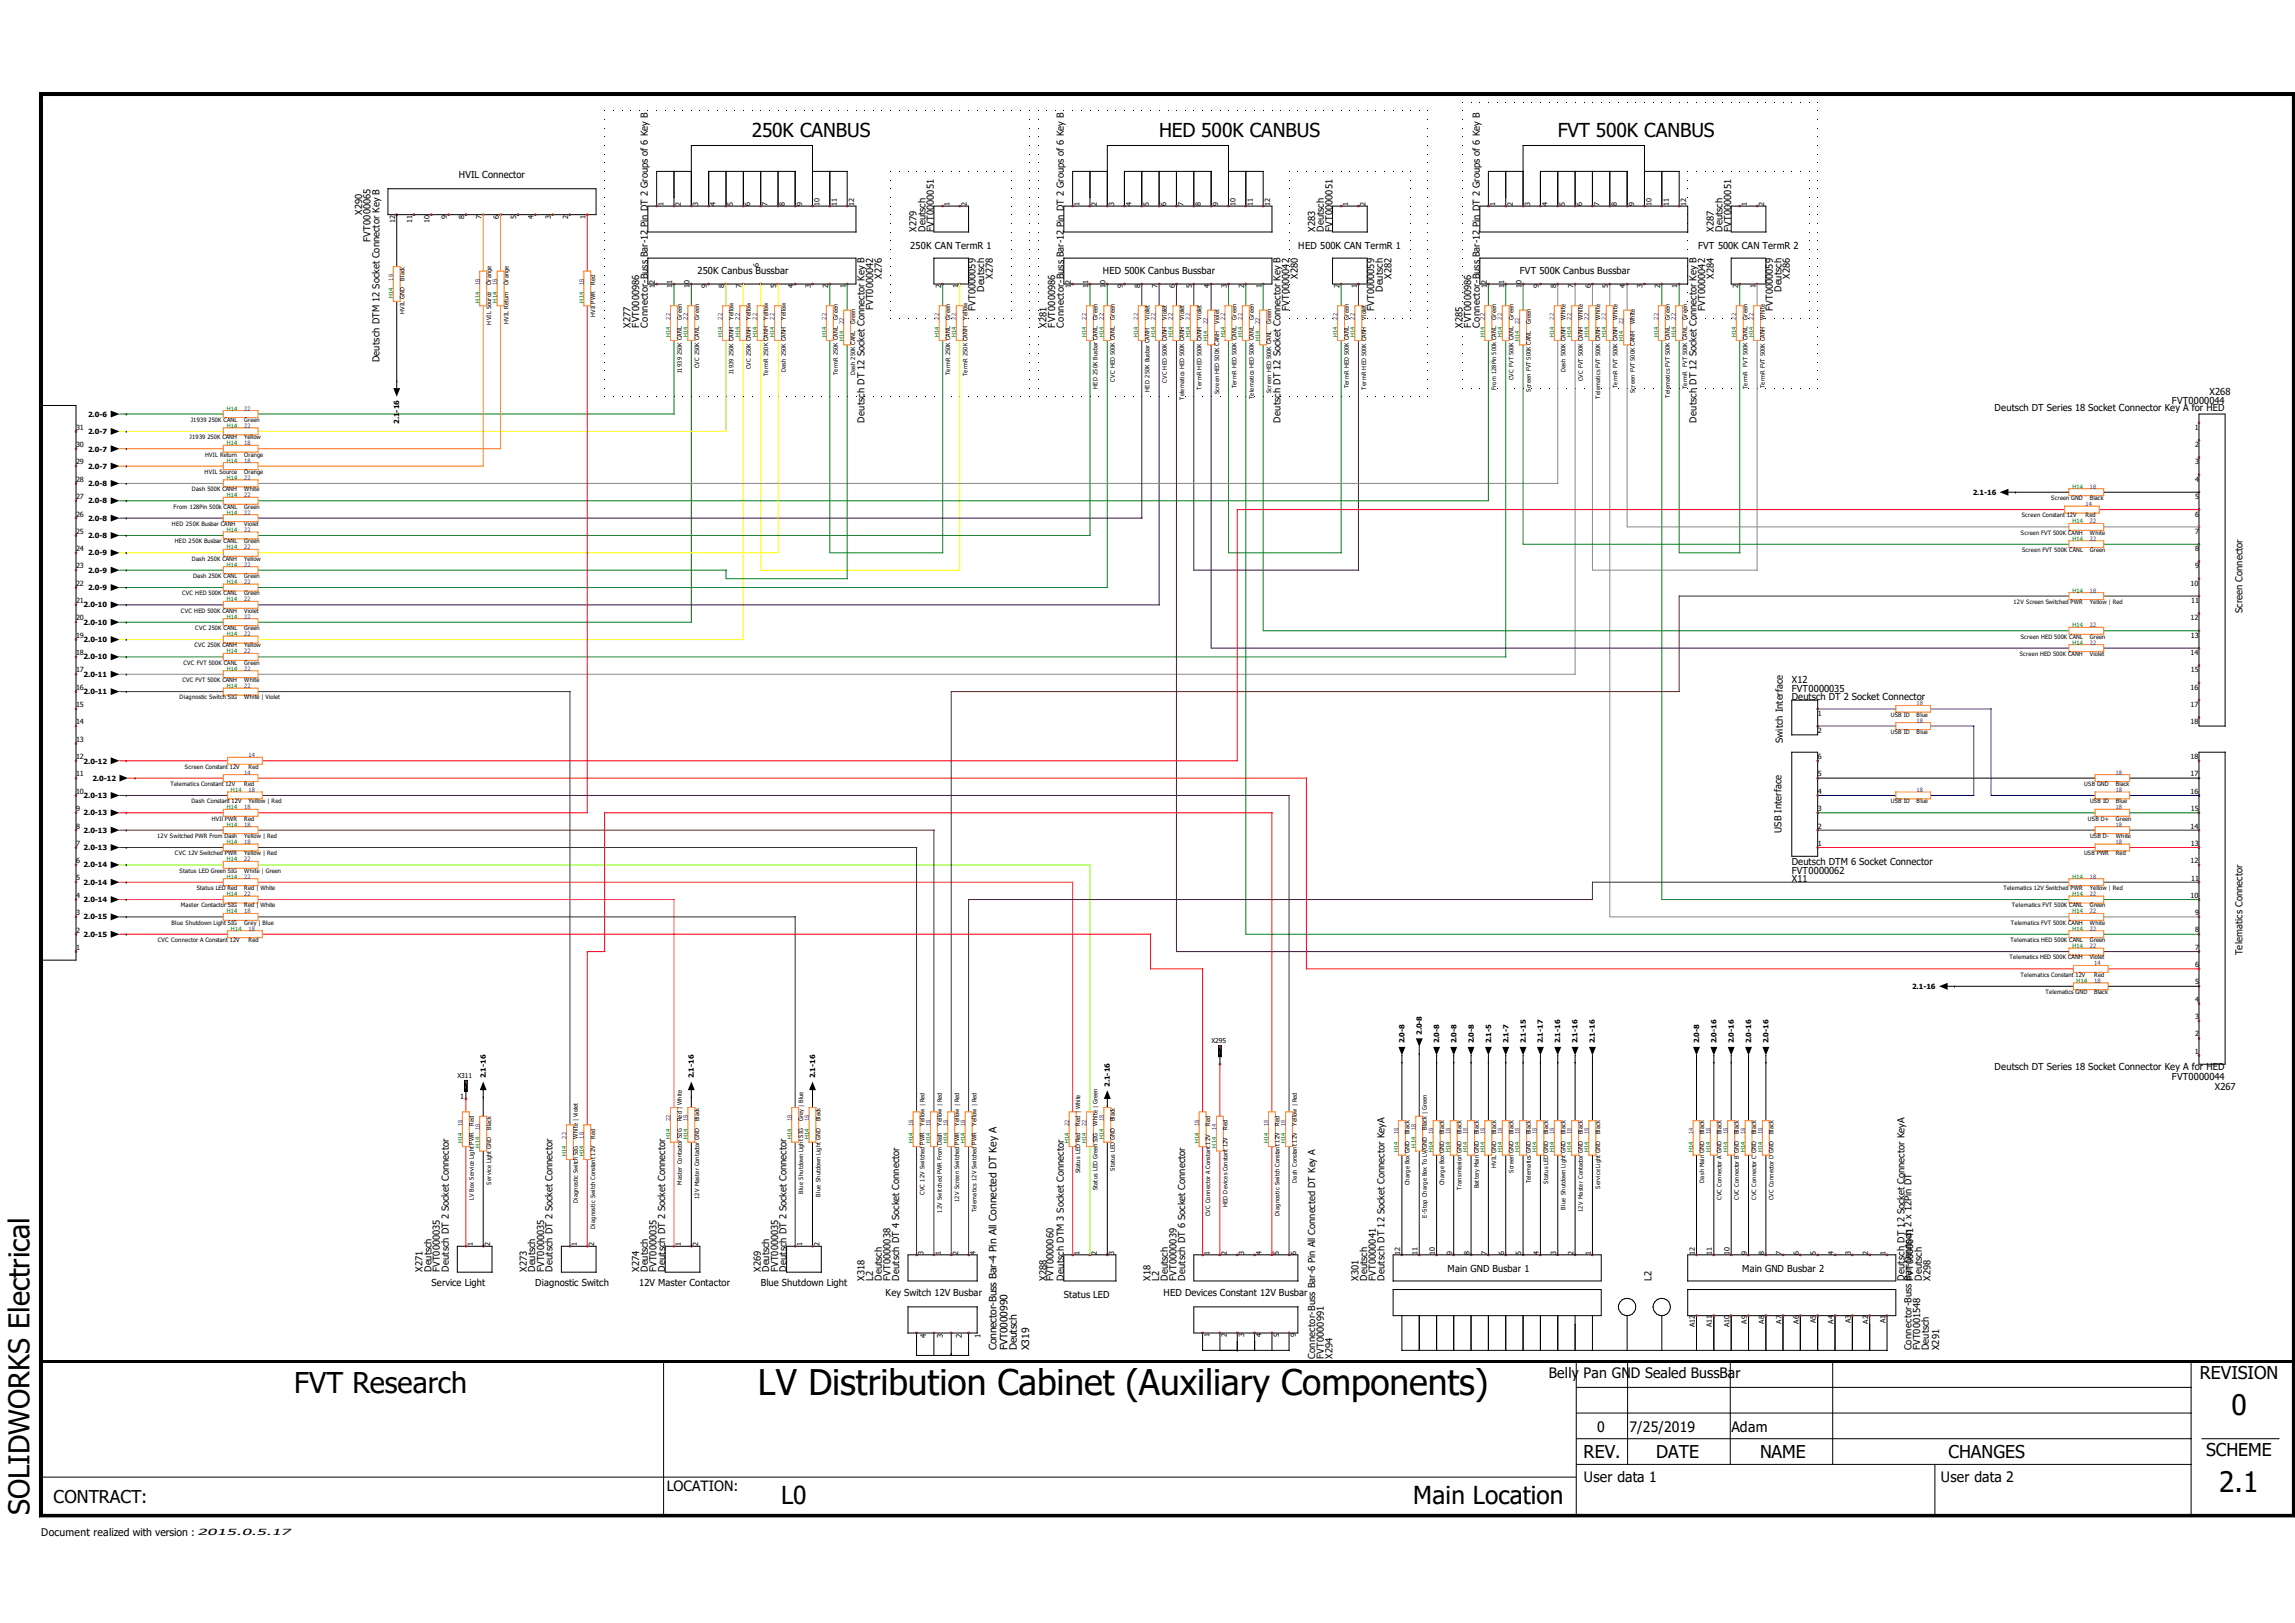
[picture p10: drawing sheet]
<svg xmlns="http://www.w3.org/2000/svg" width="420mm" height="297mm" viewBox="0 0 420 297" stroke-linecap="round" stroke-linejoin="round" font-family="sans-serif">
<defs><g id="words">
<text font-size="6.5" x="138.8" y="255.3">LV Distribution Cabinet (Auxiliary Components)</text>
<g font-size="5.2">
<text x="53.9" y="255">FVT Research</text>
<text x="408.5" y="259">0</text>
<text x="406.3" y="273.1">2.1</text>
<text x="5.4" y="277.3" transform="rotate(-90 5.4 277.3)">SOLIDWORKS Electrical</text>
</g>
<g font-size="4.5">
<text x="143" y="275.3">L0</text>
<text x="258.7" y="275.3">Main Location</text>
</g>
<g font-size="3.5">
<text x="137.7" y="25">250K CANBUS</text>
<text x="212.2" y="25">HED 500K CANBUS</text>
<text x="285.2" y="25">FVT 500K CANBUS</text>
</g>
<g font-size="3.2">
<text x="402.7" y="252.3">REVISION</text>
<text x="289.9" y="266.8">REV.</text>
<text x="303.2" y="266.8">DATE</text>
<text x="322.2" y="266.8">NAME</text>
<text x="356.7" y="266.8">CHANGES</text>
<text x="403.9" y="266.4">SCHEME</text>
<text x="9.8" y="275">CONTRACT:</text>
</g>
<g font-size="2.6">
<text x="283.5" y="252.2">Belly Pan GND Sealed BussBar</text>
<text x="292.4" y="262">0</text>
<text x="298.3" y="262">7/25/2019</text>
<text x="317" y="262">Adam</text>
<text x="122.1" y="272.8">LOCATION:</text>
<text x="290" y="271.2">User data 1</text>
<text x="355.3" y="271.2">User data 2</text>
</g>
<g font-size="1.9">
<text x="182.4" y="247.1" transform="rotate(-90 182.4 247.1)">Connector-Buss Bar-4 Pin All Connected DT Key A</text>
<text x="184.4" y="247.1" transform="rotate(-90 184.4 247.1)">FVT0000990</text>
<text x="186.2" y="247.1" transform="rotate(-90 186.2 247.1)">Deutsch</text>
<text x="188.4" y="247.1" transform="rotate(-90 188.4 247.1)">X319</text>
<text x="7.6" y="281.1">Document realized with version :</text>
</g>
<g font-size="1.8">
<text x="84" y="32.6">HVIL Connector</text>
<text x="66.3" y="39.3" transform="rotate(-90 66.3 39.3)">X290</text>
<text x="67.8" y="44.2" transform="rotate(-90 67.8 44.2)">FVT0000065</text>
<text x="166.7" y="45.6">250K CAN TermR 1</text>
<text x="167.8" y="42.5" transform="rotate(-90 167.8 42.5)">X279</text>
<text x="169.4" y="42.5" transform="rotate(-90 169.4 42.5)">Deutsch</text>
<text x="171" y="42.5" transform="rotate(-90 171 42.5)">FVT0000051</text>
<text x="237.7" y="45.6">HED 500K CAN TermR 1</text>
<text x="240.8" y="42.5" transform="rotate(-90 240.8 42.5)">X283</text>
<text x="242.3" y="42.5" transform="rotate(-90 242.3 42.5)">Deutsch</text>
<text x="244" y="42.5" transform="rotate(-90 244 42.5)">FVT0000051</text>
<text x="310.9" y="45.6">FVT 500K CAN TermR 2</text>
<text x="313.8" y="42.5" transform="rotate(-90 313.8 42.5)">X287</text>
<text x="315.3" y="42.5" transform="rotate(-90 315.3 42.5)">Deutsch</text>
<text x="316.9" y="42.5" transform="rotate(-90 316.9 42.5)">FVT0000051</text>
<text x="127.7" y="50.1">250K Canbus Bussbar</text>
<text x="161.4" y="51.1" transform="rotate(-90 161.4 51.1)">X276</text>
<text x="180.2" y="53.5" transform="rotate(-90 180.2 53.5)">Deutsch</text>
<text x="181.8" y="51.1" transform="rotate(-90 181.8 51.1)">X278</text>
<text x="201.9" y="50.1">HED 500K Canbus Bussbar</text>
<text x="237.6" y="51.1" transform="rotate(-90 237.6 51.1)">X280</text>
<text x="253.2" y="53.5" transform="rotate(-90 253.2 53.5)">Deutsch</text>
<text x="254.8" y="51.1" transform="rotate(-90 254.8 51.1)">X282</text>
<text x="278.2" y="50.1">FVT 500K Canbus Bussbar</text>
<text x="313.8" y="51.1" transform="rotate(-90 313.8 51.1)">X284</text>
<text x="326.2" y="53.5" transform="rotate(-90 326.2 53.5)">Deutsch</text>
<text x="327.7" y="51.1" transform="rotate(-90 327.7 51.1)">X286</text>
<text x="115.4" y="59.9" transform="rotate(-90 115.4 59.9)">X277</text>
<text x="117" y="59.9" transform="rotate(-90 117 59.9)">FVT0000986</text>
<text x="118.6" y="59.9" transform="rotate(-90 118.6 59.9)">Connector-Buss Bar-12 Pin DT 2 Groups of 6 Key B</text>
<text x="159.9" y="56.8" transform="rotate(-90 159.9 56.8)">FVT0000042</text>
<text x="178.6" y="56.9" transform="rotate(-90 178.6 56.9)">FVT0000059</text>
<text x="191.6" y="59.9" transform="rotate(-90 191.6 59.9)">X281</text>
<text x="193.2" y="59.9" transform="rotate(-90 193.2 59.9)">FVT0000986</text>
<text x="194.8" y="59.9" transform="rotate(-90 194.8 59.9)">Connector-Buss Bar-12 Pin DT 2 Groups of 6 Key B</text>
<text x="236" y="56.9" transform="rotate(-90 236 56.9)">FVT0000042</text>
<text x="251.6" y="56.9" transform="rotate(-90 251.6 56.9)">FVT0000059</text>
<text x="267.7" y="59.9" transform="rotate(-90 267.7 59.9)">X285</text>
<text x="269.3" y="59.9" transform="rotate(-90 269.3 59.9)">FVT0000986</text>
<text x="270.9" y="59.9" transform="rotate(-90 270.9 59.9)">Connector-Buss Bar-12 Pin DT 2 Groups of 6 Key B</text>
<text x="312.2" y="56.9" transform="rotate(-90 312.2 56.9)">FVT0000042</text>
<text x="324.6" y="56.9" transform="rotate(-90 324.6 56.9)">FVT0000059</text>
<text x="69.5" y="66.3" transform="rotate(-90 69.5 66.3)">Deutsch DTM 12 Socket Connector Key B</text>
<text x="158.3" y="77.4" transform="rotate(-90 158.3 77.4)">Deutsch DT 12 Socket Connector Key B</text>
<text x="234.4" y="77.4" transform="rotate(-90 234.4 77.4)">Deutsch DT 12 Socket Connector Key B</text>
<text x="310.6" y="77.4" transform="rotate(-90 310.6 77.4)">Deutsch DT 12 Socket Connector Key B</text>
<text x="365.2" y="75.2">Deutsch DT Series 18 Socket Connector Key A for HED</text>
<text x="397.6" y="73.9">FVT0000044</text>
<text x="404.5" y="72.3">X268</text>
<text x="410.5" y="112.3" transform="rotate(-90 410.5 112.3)">Screen Connector</text>
<text x="328" y="125">X12</text>
<text x="328" y="126.6">FVT0000035</text>
<text x="328" y="128.1">Deutsch DT 2 Socket Connector</text>
<text x="326.4" y="136.1" transform="rotate(-90 326.4 136.1)">Switch Interface</text>
<text x="326.1" y="152.5" transform="rotate(-90 326.1 152.5)">USB Interface</text>
<text x="328" y="161.5">X11</text>
<text x="328" y="159.9">FVT0000062</text>
<text x="328" y="158.3">Deutsch DTM 6 Socket Connector</text>
<text x="410.5" y="174.8" transform="rotate(-90 410.5 174.8)">Telematics Connector</text>
<text x="365.2" y="195.7">Deutsch DT Series 18 Socket Connector Key A for HED</text>
<text x="397.6" y="197.6">FVT0000044</text>
<text x="405.5" y="199.5">X267</text>
<text x="77.4" y="232.8" transform="rotate(-90 77.4 232.8)">X271</text>
<text x="79" y="232.8" transform="rotate(-90 79 232.8)">Deutsch</text>
<text x="80.5" y="232.8" transform="rotate(-90 80.5 232.8)">FVT0000035</text>
<text x="82.2" y="232.8" transform="rotate(-90 82.2 232.8)">Deutsch DT 2 Socket Connector</text>
<text x="96.4" y="232.8" transform="rotate(-90 96.4 232.8)">X273</text>
<text x="98" y="232.8" transform="rotate(-90 98 232.8)">Deutsch</text>
<text x="99.6" y="232.8" transform="rotate(-90 99.6 232.8)">FVT0000035</text>
<text x="101.2" y="232.8" transform="rotate(-90 101.2 232.8)">Deutsch DT 2 Socket Connector</text>
<text x="117" y="232.8" transform="rotate(-90 117 232.8)">X274</text>
<text x="118.6" y="232.8" transform="rotate(-90 118.6 232.8)">Deutsch</text>
<text x="120.2" y="232.8" transform="rotate(-90 120.2 232.8)">FVT0000035</text>
<text x="121.8" y="232.8" transform="rotate(-90 121.8 232.8)">Deutsch DT 2 Socket Connector</text>
<text x="139.3" y="232.8" transform="rotate(-90 139.3 232.8)">X269</text>
<text x="140.8" y="232.8" transform="rotate(-90 140.8 232.8)">Deutsch</text>
<text x="142.4" y="232.8" transform="rotate(-90 142.4 232.8)">FVT0000035</text>
<text x="144" y="232.8" transform="rotate(-90 144 232.8)">Deutsch DT 2 Socket Connector</text>
<text x="265" y="232.9">Main GND Busbar 1</text>
<text x="318.9" y="232.9">Main GND Busbar 2</text>
<text x="79" y="235.4">Service Light</text>
<text x="98" y="235.4">Diagnostic Switch</text>
<text x="117" y="235.4">12V Master Contactor</text>
<text x="139.3" y="235.4">Blue Shutdown Light</text>
<text x="158.3" y="234.4" transform="rotate(-90 158.3 234.4)">X318</text>
<text x="159.9" y="234.4" transform="rotate(-90 159.9 234.4)">L2</text>
<text x="161.4" y="234.4" transform="rotate(-90 161.4 234.4)">Deutsch</text>
<text x="162.1" y="237.3">Key Switch 12V Busbar</text>
<text x="163.1" y="234.4" transform="rotate(-90 163.1 234.4)">FVT0000038</text>
<text x="164.6" y="234.4" transform="rotate(-90 164.6 234.4)">Deutsch DT 4 Socket Connector</text>
<text x="191.6" y="234.4" transform="rotate(-90 191.6 234.4)">X288</text>
<text x="192.9" y="234.4" transform="rotate(-90 192.9 234.4)">FVT0000060</text>
<text x="194.8" y="234.4" transform="rotate(-90 194.8 234.4)">Deutsch DTM 3 Socket Connector</text>
<text x="194.8" y="237.6">Status LED</text>
<text x="210.6" y="234.4" transform="rotate(-90 210.6 234.4)">X18</text>
<text x="212.2" y="234.4" transform="rotate(-90 212.2 234.4)">L2</text>
<text x="213" y="237.3">HED Devices Constant 12V Busbar</text>
<text x="213.8" y="234.4" transform="rotate(-90 213.8 234.4)">Deutsch</text>
<text x="215.4" y="234.4" transform="rotate(-90 215.4 234.4)">FVT0000039</text>
<text x="217" y="234.4" transform="rotate(-90 217 234.4)">Deutsch DT 6 Socket Connector</text>
<text x="248.7" y="234.4" transform="rotate(-90 248.7 234.4)">X301</text>
<text x="250.3" y="234.4" transform="rotate(-90 250.3 234.4)">Deutsch</text>
<text x="251.9" y="234.4" transform="rotate(-90 251.9 234.4)">FVT0000041</text>
<text x="253.5" y="234.4" transform="rotate(-90 253.5 234.4)">Deutsch DT 12 Socket Connector KeyA</text>
<text x="302.3" y="234.4" transform="rotate(-90 302.3 234.4)">L2</text>
<text x="348.6" y="234.4" transform="rotate(-90 348.6 234.4)">Deutsch DT 12 Socket Connector KeyA</text>
<text x="350.3" y="234.4" transform="rotate(-90 350.3 234.4)">FVT0000041</text>
<text x="351.8" y="234.4" transform="rotate(-90 351.8 234.4)">Deutsch</text>
<text x="353.4" y="234.4" transform="rotate(-90 353.4 234.4)">X298</text>
<text x="240.8" y="248.7" transform="rotate(-90 240.8 248.7)">Connector-Buss Bar-6 Pin All Connected DT Key A</text>
<text x="242.3" y="248.7" transform="rotate(-90 242.3 248.7)">FVT0000991</text>
<text x="244" y="248.7" transform="rotate(-90 244 248.7)">X294</text>
<text x="350" y="247.1" transform="rotate(-90 350 247.1)">Connector-Buss Bar-Deutsch 2 x 12Pin DT</text>
<text x="351.5" y="247.1" transform="rotate(-90 351.5 247.1)">FVT0001548</text>
<text x="353.1" y="247.1" transform="rotate(-90 353.1 247.1)">Deutsch</text>
<text x="355" y="247.1" transform="rotate(-90 355 247.1)">X291</text>
</g>
<text font-size="1.6" x="36.1" y="281">2015.0.5.17</text>
<g font-size="1.4">
<text x="169.5" y="244.9" transform="rotate(-90 169.5 244.9)">4</text>
<text x="172.6" y="244.9" transform="rotate(-90 172.6 244.9)">3</text>
<text x="176.1" y="244.9" transform="rotate(-90 176.1 244.9)">2</text>
<text x="179.5" y="244.9" transform="rotate(-90 179.5 244.9)">1</text>
</g>
<g font-size="1.3">
<text x="72.3" y="40.8" transform="rotate(-90 72.3 40.8)">12</text>
<text x="75.5" y="40.8" transform="rotate(-90 75.5 40.8)">11</text>
<text x="78.6" y="40.8" transform="rotate(-90 78.6 40.8)">10</text>
<text x="81.8" y="40" transform="rotate(-90 81.8 40)">9</text>
<text x="85" y="40" transform="rotate(-90 85 40)">8</text>
<text x="88.2" y="40" transform="rotate(-90 88.2 40)">7</text>
<text x="91.3" y="40" transform="rotate(-90 91.3 40)">6</text>
<text x="94.5" y="40" transform="rotate(-90 94.5 40)">5</text>
<text x="97.7" y="40" transform="rotate(-90 97.7 40)">4</text>
<text x="100.9" y="40" transform="rotate(-90 100.9 40)">3</text>
<text x="104" y="40" transform="rotate(-90 104 40)">2</text>
<text x="107.2" y="40" transform="rotate(-90 107.2 40)">1</text>
<text x="121.5" y="37.7" transform="rotate(-90 121.5 37.7)">1</text>
<text x="124.7" y="37.7" transform="rotate(-90 124.7 37.7)">2</text>
<text x="127.8" y="37.7" transform="rotate(-90 127.8 37.7)">3</text>
<text x="131" y="37.7" transform="rotate(-90 131 37.7)">4</text>
<text x="134.2" y="37.7" transform="rotate(-90 134.2 37.7)">5</text>
<text x="137.4" y="37.7" transform="rotate(-90 137.4 37.7)">6</text>
<text x="140.5" y="37.7" transform="rotate(-90 140.5 37.7)">7</text>
<text x="143.7" y="37.7" transform="rotate(-90 143.7 37.7)">8</text>
<text x="146.8" y="37.7" transform="rotate(-90 146.8 37.7)">9</text>
<text x="150" y="37.7" transform="rotate(-90 150 37.7)">10</text>
<text x="153.2" y="37.7" transform="rotate(-90 153.2 37.7)">11</text>
<text x="156.4" y="37.7" transform="rotate(-90 156.4 37.7)">12</text>
<text x="173.9" y="37.7" transform="rotate(-90 173.9 37.7)">1</text>
<text x="177" y="37.7" transform="rotate(-90 177 37.7)">2</text>
<text x="197.6" y="37.7" transform="rotate(-90 197.6 37.7)">1</text>
<text x="200.8" y="37.7" transform="rotate(-90 200.8 37.7)">2</text>
<text x="204" y="37.7" transform="rotate(-90 204 37.7)">3</text>
<text x="207.1" y="37.7" transform="rotate(-90 207.1 37.7)">4</text>
<text x="210.3" y="37.7" transform="rotate(-90 210.3 37.7)">5</text>
<text x="213.5" y="37.7" transform="rotate(-90 213.5 37.7)">6</text>
<text x="216.7" y="37.7" transform="rotate(-90 216.7 37.7)">7</text>
<text x="219.8" y="37.7" transform="rotate(-90 219.8 37.7)">8</text>
<text x="223" y="37.7" transform="rotate(-90 223 37.7)">9</text>
<text x="226.2" y="37.7" transform="rotate(-90 226.2 37.7)">10</text>
<text x="229.4" y="37.7" transform="rotate(-90 229.4 37.7)">11</text>
<text x="232.5" y="37.7" transform="rotate(-90 232.5 37.7)">12</text>
<text x="246.8" y="37.7" transform="rotate(-90 246.8 37.7)">1</text>
<text x="250" y="37.7" transform="rotate(-90 250 37.7)">2</text>
<text x="273.8" y="37.7" transform="rotate(-90 273.8 37.7)">1</text>
<text x="276.9" y="37.7" transform="rotate(-90 276.9 37.7)">2</text>
<text x="280.1" y="37.7" transform="rotate(-90 280.1 37.7)">3</text>
<text x="283.3" y="37.7" transform="rotate(-90 283.3 37.7)">4</text>
<text x="286.5" y="37.7" transform="rotate(-90 286.5 37.7)">5</text>
<text x="289.6" y="37.7" transform="rotate(-90 289.6 37.7)">6</text>
<text x="292.8" y="37.7" transform="rotate(-90 292.8 37.7)">7</text>
<text x="296" y="37.7" transform="rotate(-90 296 37.7)">8</text>
<text x="299.2" y="37.7" transform="rotate(-90 299.2 37.7)">9</text>
<text x="302.3" y="37.7" transform="rotate(-90 302.3 37.7)">10</text>
<text x="305.5" y="37.7" transform="rotate(-90 305.5 37.7)">11</text>
<text x="308.7" y="37.7" transform="rotate(-90 308.7 37.7)">12</text>
<text x="319.8" y="37.7" transform="rotate(-90 319.8 37.7)">1</text>
<text x="322.9" y="37.7" transform="rotate(-90 322.9 37.7)">2</text>
<text x="119.9" y="52.7" transform="rotate(-90 119.9 52.7)">12</text>
<text x="123.1" y="52.7" transform="rotate(-90 123.1 52.7)">11</text>
<text x="126.2" y="52.7" transform="rotate(-90 126.2 52.7)">10</text>
<text x="129.4" y="52.7" transform="rotate(-90 129.4 52.7)">9</text>
<text x="132.6" y="52.7" transform="rotate(-90 132.6 52.7)">8</text>
<text x="135.8" y="52.7" transform="rotate(-90 135.8 52.7)">7</text>
<text x="138.9" y="48.8" transform="rotate(-90 138.9 48.8)">6</text>
<text x="142.1" y="52.7" transform="rotate(-90 142.1 52.7)">5</text>
<text x="145.3" y="52.7" transform="rotate(-90 145.3 52.7)">4</text>
<text x="148.5" y="52.7" transform="rotate(-90 148.5 52.7)">3</text>
<text x="151.6" y="52.7" transform="rotate(-90 151.6 52.7)">2</text>
<text x="154.8" y="52.7" transform="rotate(-90 154.8 52.7)">1</text>
<text x="172.3" y="52.7" transform="rotate(-90 172.3 52.7)">2</text>
<text x="175.4" y="52.7" transform="rotate(-90 175.4 52.7)">1</text>
<text x="196" y="52.7" transform="rotate(-90 196 52.7)">12</text>
<text x="199.2" y="52.7" transform="rotate(-90 199.2 52.7)">11</text>
<text x="202.4" y="52.7" transform="rotate(-90 202.4 52.7)">10</text>
<text x="205.6" y="52.7" transform="rotate(-90 205.6 52.7)">9</text>
<text x="208.7" y="52.7" transform="rotate(-90 208.7 52.7)">8</text>
<text x="211.9" y="52.7" transform="rotate(-90 211.9 52.7)">7</text>
<text x="215.1" y="52.7" transform="rotate(-90 215.1 52.7)">6</text>
<text x="218.2" y="52.7" transform="rotate(-90 218.2 52.7)">5</text>
<text x="221.4" y="52.7" transform="rotate(-90 221.4 52.7)">4</text>
<text x="224.6" y="52.7" transform="rotate(-90 224.6 52.7)">3</text>
<text x="227.8" y="52.7" transform="rotate(-90 227.8 52.7)">2</text>
<text x="231" y="52.7" transform="rotate(-90 231 52.7)">1</text>
<text x="245.2" y="52.7" transform="rotate(-90 245.2 52.7)">2</text>
<text x="248.4" y="52.7" transform="rotate(-90 248.4 52.7)">1</text>
<text x="272.2" y="52.7" transform="rotate(-90 272.2 52.7)">12</text>
<text x="275.4" y="52.7" transform="rotate(-90 275.4 52.7)">11</text>
<text x="278.5" y="52.7" transform="rotate(-90 278.5 52.7)">10</text>
<text x="281.7" y="52.7" transform="rotate(-90 281.7 52.7)">9</text>
<text x="284.9" y="52.7" transform="rotate(-90 284.9 52.7)">8</text>
<text x="288.1" y="52.7" transform="rotate(-90 288.1 52.7)">7</text>
<text x="291.2" y="52.7" transform="rotate(-90 291.2 52.7)">6</text>
<text x="294.4" y="52.7" transform="rotate(-90 294.4 52.7)">5</text>
<text x="297.5" y="52.7" transform="rotate(-90 297.5 52.7)">4</text>
<text x="300.7" y="52.7" transform="rotate(-90 300.7 52.7)">3</text>
<text x="303.9" y="52.7" transform="rotate(-90 303.9 52.7)">2</text>
<text x="307.1" y="52.7" transform="rotate(-90 307.1 52.7)">1</text>
<text x="318.2" y="52.7" transform="rotate(-90 318.2 52.7)">2</text>
<text x="321.4" y="52.7" transform="rotate(-90 321.4 52.7)">1</text>
<text x="16.2" y="76.3">2.0-6</text>
<text x="73.1" y="77.6" transform="rotate(-90 73.1 77.6)">2.1-16</text>
<text x="13.9" y="81.8">30</text>
<text x="13.9" y="78.7">31</text>
<text x="16.2" y="79.5">2.0-7</text>
<text x="16.2" y="82.6">2.0-7</text>
<text x="401.8" y="78.7">1</text>
<text x="401.9" y="81.8">2</text>
<text x="13.9" y="88.2">28</text>
<text x="13.9" y="85">29</text>
<text x="16.2" y="85.8">2.0-7</text>
<text x="16.2" y="88.9">2.0-8</text>
<text x="401.9" y="85">3</text>
<text x="401.9" y="88.2">4</text>
<text x="13.9" y="94.5">26</text>
<text x="13.9" y="91.4">27</text>
<text x="16.2" y="92.1">2.0-8</text>
<text x="16.2" y="95.3">2.0-8</text>
<text x="361.2" y="90.6">2.1-16</text>
<text x="401.9" y="91.4">5</text>
<text x="401.9" y="94.5">6</text>
<text x="13.9" y="100.9">24</text>
<text x="13.9" y="97.7">25</text>
<text x="16.2" y="98.5">2.0-8</text>
<text x="16.2" y="101.6">2.0-9</text>
<text x="401.9" y="97.7">7</text>
<text x="401.9" y="100.8">8</text>
<text x="13.9" y="107.2">22</text>
<text x="13.9" y="104">23</text>
<text x="16.2" y="104.8">2.0-9</text>
<text x="16.2" y="108">2.0-9</text>
<text x="401.1" y="107.2">10</text>
<text x="401.9" y="104">9</text>
<text x="13.9" y="113.5">20</text>
<text x="13.9" y="110.4">21</text>
<text x="15.3" y="111.2">2.0-10</text>
<text x="401.1" y="113.5">12</text>
<text x="401.1" y="110.4">11</text>
<text x="13.9" y="119.9">18</text>
<text x="13.9" y="116.7">19</text>
<text x="15.3" y="114.3">2.0-10</text>
<text x="15.3" y="117.5">2.0-10</text>
<text x="401.1" y="119.9">14</text>
<text x="401.1" y="116.7">13</text>
<text x="13.9" y="123.1">17</text>
<text x="15.3" y="120.7">2.0-10</text>
<text x="15.3" y="123.9">2.0-11</text>
<text x="401.1" y="123.1">15</text>
<text x="13.9" y="129.4">15</text>
<text x="13.9" y="126.2">16</text>
<text x="15.3" y="127">2.0-11</text>
<text x="332.8" y="131">1</text>
<text x="401.1" y="126.2">16</text>
<text x="401.1" y="129.4">17</text>
<text x="13.9" y="132.6">14</text>
<text x="13.9" y="135.8">13</text>
<text x="332.8" y="134.2">2</text>
<text x="401.1" y="132.6">18</text>
<text x="13.9" y="142.1">11</text>
<text x="13.9" y="138.9">12</text>
<text x="15.3" y="139.7">2.0-12</text>
<text x="16.9" y="142.9">2.0-12</text>
<text x="332.8" y="142.1">5</text>
<text x="332.8" y="138.9">6</text>
<text x="401.1" y="142.1">17</text>
<text x="401.1" y="138.9">18</text>
<text x="13.9" y="148.5">9</text>
<text x="13.9" y="145.3">10</text>
<text x="15.3" y="149.2">2.0-13</text>
<text x="15.3" y="146">2.0-13</text>
<text x="332.8" y="148.5">3</text>
<text x="332.8" y="145.3">4</text>
<text x="401.1" y="145.3">16</text>
<text x="401.1" y="148.4">15</text>
<text x="13.9" y="154.8">7</text>
<text x="13.9" y="151.6">8</text>
<text x="15.3" y="152.4">2.0-13</text>
<text x="15.3" y="155.6">2.0-13</text>
<text x="332.8" y="154.8">1</text>
<text x="332.8" y="151.6">2</text>
<text x="401.1" y="151.6">14</text>
<text x="401.1" y="154.8">13</text>
<text x="13.9" y="161.1">5</text>
<text x="13.9" y="157.9">6</text>
<text x="15.3" y="158.7">2.0-14</text>
<text x="15.3" y="161.9">2.0-14</text>
<text x="401.1" y="158">12</text>
<text x="401.1" y="161.2">11</text>
<text x="13.9" y="167.5">3</text>
<text x="13.9" y="164.3">4</text>
<text x="15.3" y="165.1">2.0-14</text>
<text x="401.1" y="164.3">10</text>
<text x="401.9" y="167.5">9</text>
<text x="13.9" y="173.8">1</text>
<text x="13.9" y="170.7">2</text>
<text x="15.3" y="168.3">2.0-15</text>
<text x="15.3" y="171.4">2.0-15</text>
<text x="401.9" y="173.8">7</text>
<text x="401.9" y="170.6">8</text>
<text x="401.9" y="177">6</text>
<text x="350" y="181">2.1-16</text>
<text x="401.9" y="180.2">5</text>
<text x="401.9" y="183.3">4</text>
<text x="257.1" y="191" transform="rotate(-90 257.1 191)">2.0-8</text>
<text x="260.3" y="189.4" transform="rotate(-90 260.3 189.4)">2.0-8</text>
<text x="263.5" y="191" transform="rotate(-90 263.5 191)">2.0-8</text>
<text x="266.6" y="191" transform="rotate(-90 266.6 191)">2.0-8</text>
<text x="269.8" y="191" transform="rotate(-90 269.8 191)">2.0-8</text>
<text x="273" y="191" transform="rotate(-90 273 191)">2.1-5</text>
<text x="276.2" y="191" transform="rotate(-90 276.2 191)">2.1-7</text>
<text x="279.3" y="191" transform="rotate(-90 279.3 191)">2.1-15</text>
<text x="282.5" y="191" transform="rotate(-90 282.5 191)">2.1-17</text>
<text x="285.7" y="191" transform="rotate(-90 285.7 191)">2.1-16</text>
<text x="288.8" y="191" transform="rotate(-90 288.8 191)">2.1-16</text>
<text x="292" y="191" transform="rotate(-90 292 191)">2.1-16</text>
<text x="311.1" y="191" transform="rotate(-90 311.1 191)">2.0-8</text>
<text x="314.2" y="191" transform="rotate(-90 314.2 191)">2.0-16</text>
<text x="317.4" y="191" transform="rotate(-90 317.4 191)">2.0-16</text>
<text x="320.6" y="191" transform="rotate(-90 320.6 191)">2.0-16</text>
<text x="323.8" y="191" transform="rotate(-90 323.8 191)">2.0-16</text>
<text x="401.9" y="189.7">2</text>
<text x="401.9" y="186.5">3</text>
<text x="89" y="197.3" transform="rotate(-90 89 197.3)">2.1-16</text>
<text x="127" y="197.3" transform="rotate(-90 127 197.3)">2.1-16</text>
<text x="149.3" y="197.3" transform="rotate(-90 149.3 197.3)">2.1-16</text>
<text x="401.8" y="192.9">1</text>
<text x="84.2" y="201.1">1</text>
<text x="203.2" y="198.9" transform="rotate(-90 203.2 198.9)">2.1-16</text>
<text x="86.6" y="228.1" transform="rotate(-90 86.6 228.1)">1</text>
<text x="89.7" y="228.1" transform="rotate(-90 89.7 228.1)">2</text>
<text x="105.6" y="228.1" transform="rotate(-90 105.6 228.1)">1</text>
<text x="108.8" y="228.1" transform="rotate(-90 108.8 228.1)">2</text>
<text x="124.7" y="228.1" transform="rotate(-90 124.7 228.1)">1</text>
<text x="127.8" y="228.1" transform="rotate(-90 127.8 228.1)">2</text>
<text x="146.8" y="228.1" transform="rotate(-90 146.8 228.1)">1</text>
<text x="150" y="228.1" transform="rotate(-90 150 228.1)">2</text>
<text x="169.1" y="229.7" transform="rotate(-90 169.1 229.7)">3</text>
<text x="172.2" y="229.7" transform="rotate(-90 172.2 229.7)">1</text>
<text x="175.4" y="229.7" transform="rotate(-90 175.4 229.7)">2</text>
<text x="178.6" y="229.7" transform="rotate(-90 178.6 229.7)">4</text>
<text x="197.6" y="229.7" transform="rotate(-90 197.6 229.7)">1</text>
<text x="200.8" y="229.7" transform="rotate(-90 200.8 229.7)">2</text>
<text x="204" y="229.7" transform="rotate(-90 204 229.7)">3</text>
<text x="221.4" y="229.7" transform="rotate(-90 221.4 229.7)">1</text>
<text x="224.6" y="229.7" transform="rotate(-90 224.6 229.7)">2</text>
<text x="227.8" y="229.7" transform="rotate(-90 227.8 229.7)">3</text>
<text x="231" y="229.7" transform="rotate(-90 231 229.7)">4</text>
<text x="234.1" y="229.7" transform="rotate(-90 234.1 229.7)">5</text>
<text x="237.3" y="229.7" transform="rotate(-90 237.3 229.7)">6</text>
<text x="256.4" y="229.7" transform="rotate(-90 256.4 229.7)">12</text>
<text x="259.5" y="229.7" transform="rotate(-90 259.5 229.7)">11</text>
<text x="262.7" y="229.7" transform="rotate(-90 262.7 229.7)">10</text>
<text x="265.8" y="229.7" transform="rotate(-90 265.8 229.7)">9</text>
<text x="269" y="229.7" transform="rotate(-90 269 229.7)">8</text>
<text x="272.2" y="229.7" transform="rotate(-90 272.2 229.7)">7</text>
<text x="275.4" y="229.7" transform="rotate(-90 275.4 229.7)">6</text>
<text x="278.5" y="229.7" transform="rotate(-90 278.5 229.7)">5</text>
<text x="281.7" y="229.7" transform="rotate(-90 281.7 229.7)">4</text>
<text x="284.9" y="229.7" transform="rotate(-90 284.9 229.7)">3</text>
<text x="288.1" y="229.7" transform="rotate(-90 288.1 229.7)">2</text>
<text x="291.2" y="229.7" transform="rotate(-90 291.2 229.7)">1</text>
<text x="310.3" y="229.7" transform="rotate(-90 310.3 229.7)">12</text>
<text x="313.4" y="229.7" transform="rotate(-90 313.4 229.7)">11</text>
<text x="316.6" y="229.7" transform="rotate(-90 316.6 229.7)">10</text>
<text x="319.8" y="229.7" transform="rotate(-90 319.8 229.7)">9</text>
<text x="322.9" y="229.7" transform="rotate(-90 322.9 229.7)">8</text>
<text x="326.1" y="229.7" transform="rotate(-90 326.1 229.7)">7</text>
<text x="329.3" y="229.7" transform="rotate(-90 329.3 229.7)">6</text>
<text x="332.4" y="229.7" transform="rotate(-90 332.4 229.7)">5</text>
<text x="335.6" y="229.7" transform="rotate(-90 335.6 229.7)">4</text>
<text x="338.8" y="229.7" transform="rotate(-90 338.8 229.7)">3</text>
<text x="342" y="229.7" transform="rotate(-90 342 229.7)">2</text>
<text x="345.2" y="229.7" transform="rotate(-90 345.2 229.7)">1</text>
<text x="221.4" y="244.7" transform="rotate(-90 221.4 244.7)">1</text>
<text x="224.6" y="244.7" transform="rotate(-90 224.6 244.7)">2</text>
<text x="227.8" y="244.6" transform="rotate(-90 227.8 244.6)">3</text>
<text x="231" y="244.6" transform="rotate(-90 231 244.6)">4</text>
<text x="233.2" y="244" transform="rotate(90 233.2 244)">5</text>
<text x="236.3" y="244" transform="rotate(90 236.3 244)">6</text>
<text x="310.3" y="242.9" transform="rotate(-90 310.3 242.9)">A12</text>
<text x="313.4" y="242.9" transform="rotate(-90 313.4 242.9)">A11</text>
<text x="316.6" y="243" transform="rotate(-90 316.6 243)">A10</text>
<text x="319.8" y="242.2" transform="rotate(-90 319.8 242.2)">A9</text>
<text x="322.9" y="242.2" transform="rotate(-90 322.9 242.2)">A8</text>
<text x="326.1" y="242.2" transform="rotate(-90 326.1 242.2)">A7</text>
<text x="329.3" y="242.2" transform="rotate(-90 329.3 242.2)">A6</text>
<text x="332.4" y="242.2" transform="rotate(-90 332.4 242.2)">A5</text>
<text x="335.6" y="242.2" transform="rotate(-90 335.6 242.2)">A4</text>
<text x="338.8" y="242.2" transform="rotate(-90 338.8 242.2)">A3</text>
<text x="342" y="242.2" transform="rotate(-90 342 242.2)">A2</text>
<text x="345.2" y="242.1" transform="rotate(-90 345.2 242.1)">A1</text>
</g>
<g font-size="1.2">
<text x="221.8" y="190.9">X295</text>
<text x="83.8" y="197.2">X311</text>
</g>
<g font-size="1.1" fill="#00f">
<text x="72" y="51.4" transform="rotate(-90 72 51.4)">18</text>
<text x="87.8" y="52.2" transform="rotate(-90 87.8 52.2)">18</text>
<text x="91" y="52.2" transform="rotate(-90 91 52.2)">18</text>
<text x="106.9" y="52.2" transform="rotate(-90 106.9 52.2)">18</text>
<text x="122.8" y="58.5" transform="rotate(-90 122.8 58.5)">22</text>
<text x="125.9" y="58.5" transform="rotate(-90 125.9 58.5)">22</text>
<text x="132.3" y="58.5" transform="rotate(-90 132.3 58.5)">22</text>
<text x="135.5" y="58.5" transform="rotate(-90 135.5 58.5)">22</text>
<text x="138.6" y="58.5" transform="rotate(-90 138.6 58.5)">22</text>
<text x="141.8" y="58.5" transform="rotate(-90 141.8 58.5)">22</text>
<text x="151.3" y="58.5" transform="rotate(-90 151.3 58.5)">22</text>
<text x="154.5" y="59.3" transform="rotate(-90 154.5 59.3)">22</text>
<text x="171.9" y="58.5" transform="rotate(-90 171.9 58.5)">22</text>
<text x="175.1" y="58.5" transform="rotate(-90 175.1 58.5)">22</text>
<text x="198.9" y="58.5" transform="rotate(-90 198.9 58.5)">22</text>
<text x="202.1" y="58.5" transform="rotate(-90 202.1 58.5)">22</text>
<text x="208.4" y="58.5" transform="rotate(-90 208.4 58.5)">22</text>
<text x="211.6" y="58.5" transform="rotate(-90 211.6 58.5)">22</text>
<text x="214.7" y="58.5" transform="rotate(-90 214.7 58.5)">22</text>
<text x="217.9" y="58.5" transform="rotate(-90 217.9 58.5)">22</text>
<text x="221.1" y="59.3" transform="rotate(-90 221.1 59.3)">22</text>
<text x="224.3" y="58.5" transform="rotate(-90 224.3 58.5)">22</text>
<text x="227.4" y="58.5" transform="rotate(-90 227.4 58.5)">22</text>
<text x="230.6" y="59.3" transform="rotate(-90 230.6 59.3)">22</text>
<text x="244.9" y="58.5" transform="rotate(-90 244.9 58.5)">22</text>
<text x="248.1" y="58.5" transform="rotate(-90 248.1 58.5)">22</text>
<text x="271.9" y="58.5" transform="rotate(-90 271.9 58.5)">22</text>
<text x="275" y="58.5" transform="rotate(-90 275 58.5)">22</text>
<text x="278.2" y="59.3" transform="rotate(-90 278.2 59.3)">22</text>
<text x="284.6" y="58.5" transform="rotate(-90 284.6 58.5)">22</text>
<text x="287.7" y="58.5" transform="rotate(-90 287.7 58.5)">22</text>
<text x="290.9" y="58.5" transform="rotate(-90 290.9 58.5)">22</text>
<text x="294.1" y="58.5" transform="rotate(-90 294.1 58.5)">22</text>
<text x="297.3" y="59.3" transform="rotate(-90 297.3 59.3)">22</text>
<text x="303.6" y="58.5" transform="rotate(-90 303.6 58.5)">22</text>
<text x="306.8" y="58.5" transform="rotate(-90 306.8 58.5)">22</text>
<text x="317.9" y="58.5" transform="rotate(-90 317.9 58.5)">22</text>
<text x="321" y="58.5" transform="rotate(-90 321 58.5)">22</text>
<text x="44.7" y="75.1">22</text>
<text x="44.7" y="81.5">18</text>
<text x="44.7" y="78.3">22</text>
<text x="44.7" y="84.7">18</text>
<text x="44.7" y="87.8">22</text>
<text x="382.6" y="89.5">18</text>
<text x="44.7" y="91">22</text>
<text x="44.7" y="94.2">22</text>
<text x="381.8" y="92.6">14</text>
<text x="382.6" y="95.8">22</text>
<text x="44.7" y="97.4">22</text>
<text x="44.7" y="100.5">22</text>
<text x="382.6" y="99">22</text>
<text x="44.7" y="103.7">22</text>
<text x="44.7" y="106.9">22</text>
<text x="44.7" y="110.1">22</text>
<text x="44.7" y="113.2">22</text>
<text x="382.6" y="108.5">18</text>
<text x="44.7" y="116.4">22</text>
<text x="44.7" y="119.6">22</text>
<text x="382.6" y="114.8">22</text>
<text x="382.6" y="118">22</text>
<text x="44.7" y="125.9">22</text>
<text x="44.7" y="122.8">22</text>
<text x="350.9" y="129.1">18</text>
<text x="350.9" y="132.2">18</text>
<text x="44.7" y="141.8">14</text>
<text x="45.5" y="138.6">14</text>
<text x="387.3" y="141.8">18</text>
<text x="44.7" y="148.1">18</text>
<text x="45.5" y="144.9">18</text>
<text x="350.9" y="144.9">18</text>
<text x="387.3" y="144.9">18</text>
<text x="387.3" y="148.1">18</text>
<text x="44.7" y="154.5">18</text>
<text x="44.7" y="151.3">18</text>
<text x="387.3" y="154.5">18</text>
<text x="387.3" y="151.3">18</text>
<text x="44.7" y="157.6">22</text>
<text x="44.7" y="160.8">22</text>
<text x="382.6" y="160.8">18</text>
<text x="44.7" y="167.2">18</text>
<text x="44.7" y="164">22</text>
<text x="382.6" y="164">22</text>
<text x="382.6" y="167.2">22</text>
<text x="45.5" y="170.3">18</text>
<text x="382.6" y="173.5">22</text>
<text x="382.6" y="170.3">22</text>
<text x="383.4" y="176.7">14</text>
<text x="383.4" y="179.9">18</text>
<text x="84.7" y="206" transform="rotate(-90 84.7 206)">18</text>
<text x="87.8" y="206.8" transform="rotate(-90 87.8 206.8)">18</text>
<text x="103.7" y="208.4" transform="rotate(-90 103.7 208.4)">22</text>
<text x="106.9" y="208.4" transform="rotate(-90 106.9 208.4)">18</text>
<text x="122.8" y="205.2" transform="rotate(-90 122.8 205.2)">22</text>
<text x="125.9" y="205.2" transform="rotate(-90 125.9 205.2)">18</text>
<text x="144.9" y="205.2" transform="rotate(-90 144.9 205.2)">18</text>
<text x="148.1" y="205.2" transform="rotate(-90 148.1 205.2)">18</text>
<text x="167.2" y="206" transform="rotate(-90 167.2 206)">18</text>
<text x="170.3" y="206" transform="rotate(-90 170.3 206)">18</text>
<text x="173.5" y="206" transform="rotate(-90 173.5 206)">18</text>
<text x="176.7" y="206" transform="rotate(-90 176.7 206)">18</text>
<text x="195.7" y="206" transform="rotate(-90 195.7 206)">22</text>
<text x="198.9" y="206" transform="rotate(-90 198.9 206)">22</text>
<text x="202.1" y="205.2" transform="rotate(-90 202.1 205.2)">18</text>
<text x="219.5" y="206" transform="rotate(-90 219.5 206)">18</text>
<text x="222.7" y="206.8" transform="rotate(-90 222.7 206.8)">14</text>
<text x="232.2" y="206" transform="rotate(-90 232.2 206)">18</text>
<text x="235.4" y="206" transform="rotate(-90 235.4 206)">18</text>
<text x="256" y="207.6" transform="rotate(-90 256 207.6)">18</text>
<text x="259.2" y="206.8" transform="rotate(-90 259.2 206.8)">18</text>
<text x="262.4" y="207.6" transform="rotate(-90 262.4 207.6)">18</text>
<text x="265.5" y="207.6" transform="rotate(-90 265.5 207.6)">18</text>
<text x="268.7" y="207.6" transform="rotate(-90 268.7 207.6)">18</text>
<text x="271.9" y="207.6" transform="rotate(-90 271.9 207.6)">18</text>
<text x="275" y="207.6" transform="rotate(-90 275 207.6)">18</text>
<text x="278.2" y="207.6" transform="rotate(-90 278.2 207.6)">18</text>
<text x="281.4" y="207.6" transform="rotate(-90 281.4 207.6)">18</text>
<text x="284.6" y="207.6" transform="rotate(-90 284.6 207.6)">18</text>
<text x="287.7" y="207.6" transform="rotate(-90 287.7 207.6)">18</text>
<text x="290.9" y="207.6" transform="rotate(-90 290.9 207.6)">18</text>
<text x="310" y="207.6" transform="rotate(-90 310 207.6)">14</text>
<text x="313.1" y="207.6" transform="rotate(-90 313.1 207.6)">18</text>
<text x="316.3" y="207.6" transform="rotate(-90 316.3 207.6)">18</text>
<text x="319.5" y="207.6" transform="rotate(-90 319.5 207.6)">18</text>
<text x="322.7" y="207.6" transform="rotate(-90 322.7 207.6)">18</text>
</g>
<g font-size="1.1">
<text x="74" y="51.4" transform="rotate(-90 74 51.4)">Black</text>
<text x="89.9" y="52.2" transform="rotate(-90 89.9 52.2)">Orange</text>
<text x="93.1" y="52.2" transform="rotate(-90 93.1 52.2)">Orange</text>
<text x="109" y="52.2" transform="rotate(-90 109 52.2)">Red</text>
<text x="74" y="57.5" transform="rotate(-90 74 57.5)">HVIL GND</text>
<text x="89.9" y="59.4" transform="rotate(-90 89.9 59.4)">HVIL Source</text>
<text x="93.1" y="59.3" transform="rotate(-90 93.1 59.3)">HVIL Return</text>
<text x="109" y="58.1" transform="rotate(-90 109 58.1)">HVIl PWR</text>
<text x="124.8" y="58.5" transform="rotate(-90 124.8 58.5)">Green</text>
<text x="128" y="58.5" transform="rotate(-90 128 58.5)">Green</text>
<text x="134.3" y="58.5" transform="rotate(-90 134.3 58.5)">Yellow</text>
<text x="137.5" y="58.5" transform="rotate(-90 137.5 58.5)">Yellow</text>
<text x="140.7" y="58.5" transform="rotate(-90 140.7 58.5)">Yellow</text>
<text x="143.8" y="58.5" transform="rotate(-90 143.8 58.5)">Yellow</text>
<text x="153.4" y="58.5" transform="rotate(-90 153.4 58.5)">Green</text>
<text x="156.5" y="59.3" transform="rotate(-90 156.5 59.3)">Green</text>
<text x="174" y="58.5" transform="rotate(-90 174 58.5)">Green</text>
<text x="177.2" y="58.5" transform="rotate(-90 177.2 58.5)">Yellow</text>
<text x="200.9" y="58.5" transform="rotate(-90 200.9 58.5)">Green</text>
<text x="204.1" y="58.5" transform="rotate(-90 204.1 58.5)">Green</text>
<text x="210.5" y="58.5" transform="rotate(-90 210.5 58.5)">Violet</text>
<text x="213.6" y="58.5" transform="rotate(-90 213.6 58.5)">Violet</text>
<text x="216.8" y="58.5" transform="rotate(-90 216.8 58.5)">Violet</text>
<text x="220" y="58.5" transform="rotate(-90 220 58.5)">Violet</text>
<text x="223.2" y="59.3" transform="rotate(-90 223.2 59.3)">Violet</text>
<text x="226.3" y="58.5" transform="rotate(-90 226.3 58.5)">Green</text>
<text x="229.5" y="58.5" transform="rotate(-90 229.5 58.5)">Green</text>
<text x="232.7" y="59.3" transform="rotate(-90 232.7 59.3)">Green</text>
<text x="247" y="58.5" transform="rotate(-90 247 58.5)">Green</text>
<text x="250.1" y="58.5" transform="rotate(-90 250.1 58.5)">Violet</text>
<text x="273.9" y="58.5" transform="rotate(-90 273.9 58.5)">Green</text>
<text x="277.1" y="58.5" transform="rotate(-90 277.1 58.5)">Green</text>
<text x="280.3" y="59.3" transform="rotate(-90 280.3 59.3)">Green</text>
<text x="286.6" y="58.5" transform="rotate(-90 286.6 58.5)">White</text>
<text x="289.8" y="58.5" transform="rotate(-90 289.8 58.5)">White</text>
<text x="293" y="58.5" transform="rotate(-90 293 58.5)">White</text>
<text x="296.2" y="58.5" transform="rotate(-90 296.2 58.5)">White</text>
<text x="299.3" y="59.3" transform="rotate(-90 299.3 59.3)">White</text>
<text x="305.7" y="58.5" transform="rotate(-90 305.7 58.5)">Green</text>
<text x="308.9" y="58.5" transform="rotate(-90 308.9 58.5)">Green</text>
<text x="319.9" y="58.5" transform="rotate(-90 319.9 58.5)">Green</text>
<text x="323.1" y="58.5" transform="rotate(-90 323.1 58.5)">White</text>
<text x="124.8" y="68.3" transform="rotate(-90 124.8 68.3)">J1939 250K CANL</text>
<text x="128" y="67.4" transform="rotate(-90 128 67.4)">CVC 250K CANL</text>
<text x="134.3" y="68.5" transform="rotate(-90 134.3 68.5)">J1939 250K CANH</text>
<text x="137.5" y="67.6" transform="rotate(-90 137.5 67.6)">CVC 250K CANH</text>
<text x="140.7" y="68.8" transform="rotate(-90 140.7 68.8)">TermR 250K CANH</text>
<text x="143.8" y="68.1" transform="rotate(-90 143.8 68.1)">Dash 250K CANH</text>
<text x="153.4" y="68.7" transform="rotate(-90 153.4 68.7)">TermR 250K CANL</text>
<text x="156.5" y="68.7" transform="rotate(-90 156.5 68.7)">Dash 250K CANL</text>
<text x="174" y="68.7" transform="rotate(-90 174 68.7)">TermR 250K CANL</text>
<text x="177.2" y="68.8" transform="rotate(-90 177.2 68.8)">TermR 250K CANH</text>
<text x="200.9" y="71.2" transform="rotate(-90 200.9 71.2)">HED 250K Busbar CANL</text>
<text x="204.1" y="69.8" transform="rotate(-90 204.1 69.8)">CVC HED 500K CANL</text>
<text x="210.5" y="71.7" transform="rotate(-90 210.5 71.7)">HED 250K Busbar CANH</text>
<text x="213.6" y="70.1" transform="rotate(-90 213.6 70.1)">CVC HED 500K CANH</text>
<text x="220" y="71.3" transform="rotate(-90 220 71.3)">TermR HED 500K CANH</text>
<text x="226.3" y="71.1" transform="rotate(-90 226.3 71.1)">TermR HED 500K CANL</text>
<text x="232.7" y="71.9" transform="rotate(-90 232.7 71.9)">Screen HED 500K CANL</text>
<text x="247" y="71.1" transform="rotate(-90 247 71.1)">TermR HED 500K CANL</text>
<text x="250.1" y="71.3" transform="rotate(-90 250.1 71.3)">TermR HED 500K CANH</text>
<text x="273.9" y="71.4" transform="rotate(-90 273.9 71.4)">From 128Pin 500k CANL</text>
<text x="277.1" y="69.6" transform="rotate(-90 277.1 69.6)">CVC FVT 500K CANL</text>
<text x="280.3" y="71.7" transform="rotate(-90 280.3 71.7)">Screen FVT 500K CANL</text>
<text x="286.6" y="68.1" transform="rotate(-90 286.6 68.1)">Dash 500K CANH</text>
<text x="289.8" y="69.8" transform="rotate(-90 289.8 69.8)">CVC FVT 500K CANH</text>
<text x="296.2" y="71" transform="rotate(-90 296.2 71)">TermR FVT 500K CANH</text>
<text x="299.3" y="71.9" transform="rotate(-90 299.3 71.9)">Screen FVT 500K CANH</text>
<text x="308.9" y="71.2" transform="rotate(-90 308.9 71.2)">TermR</text>
<text x="308.9" y="67.2" transform="rotate(-90 308.9 67.2)">FVT 500K CANL</text>
<text x="319.9" y="71.2" transform="rotate(-90 319.9 71.2)">TermR</text>
<text x="319.9" y="67.2" transform="rotate(-90 319.9 67.2)">FVT 500K CANL</text>
<text x="323.1" y="71" transform="rotate(-90 323.1 71)">TermR FVT 500K CANH</text>
<text x="34.9" y="77.2">J1939 250K CANL</text>
<text x="44.7" y="77.2">Green</text>
<text x="216.8" y="73.2" transform="rotate(-90 216.8 73.2)">Telematics HED 500K CANH</text>
<text x="223.2" y="72.1" transform="rotate(-90 223.2 72.1)">Screen HED 500K CANH</text>
<text x="229.5" y="73" transform="rotate(-90 229.5 73)">Telematics HED 500K CANL</text>
<text x="293" y="73" transform="rotate(-90 293 73)">Telematics FVT 500K CANH</text>
<text x="305.7" y="72.8" transform="rotate(-90 305.7 72.8)">Telematics FVT 500K CANL</text>
<text x="34.7" y="80.4">J1939 250K CANH</text>
<text x="37.5" y="83.6">HVIL Return</text>
<text x="44.7" y="80.4">Yellow</text>
<text x="44.7" y="83.6">Orange</text>
<text x="35.1" y="89.9">Dash 500K CANH</text>
<text x="37.5" y="86.7">HVIL Source</text>
<text x="44.7" y="89.9">White</text>
<text x="44.7" y="86.7">Orange</text>
<text x="31.8" y="93.1">From 128Pin 500k CANL</text>
<text x="44.7" y="93.1">Green</text>
<text x="370.2" y="94.7">Screen Constant 12V</text>
<text x="375.5" y="91.5">Screen GND</text>
<text x="381.8" y="94.7">Red</text>
<text x="382.6" y="91.5">Black</text>
<text x="31.5" y="96.3">HED 250K Busbar CANH</text>
<text x="32" y="99.4">HED 250K Busbar CANL</text>
<text x="44.7" y="96.3">Violet</text>
<text x="44.7" y="99.4">Green</text>
<text x="370" y="97.8">Screen FVT 500K CANH</text>
<text x="370.2" y="101">Screen FVT 500K CANL</text>
<text x="382.6" y="97.8">White</text>
<text x="382.6" y="101">Green</text>
<text x="35.1" y="102.6">Dash 250K CANH</text>
<text x="35.3" y="105.8">Dash 250K CANL</text>
<text x="44.7" y="102.6">Yellow</text>
<text x="44.7" y="105.8">Green</text>
<text x="33.1" y="112.1">CVC HED 500K CANH</text>
<text x="33.3" y="109">CVC HED 500K CANL</text>
<text x="44.7" y="112.1">Violet</text>
<text x="44.7" y="109">Green</text>
<text x="368.6" y="110.5">12V Screen Switched PWR</text>
<text x="382.6" y="110.5">Yellow | Red</text>
<text x="35.6" y="118.4">CVC 250K CANH</text>
<text x="35.8" y="115.3">CVC 250K CANL</text>
<text x="44.7" y="118.4">Yellow</text>
<text x="44.7" y="115.3">Green</text>
<text x="369.9" y="116.9">Screen HED 500K CANL</text>
<text x="382.6" y="116.9">Green</text>
<text x="33.4" y="124.8">CVC FVT 500K CANH</text>
<text x="33.6" y="121.6">CVC FVT 500K CANL</text>
<text x="44.7" y="124.8">White</text>
<text x="44.7" y="121.6">Green</text>
<text x="369.8" y="120.1">Screen HED 500K CANH</text>
<text x="382.6" y="120.1">Violet</text>
<text x="32.9" y="128">Diagnostic Switch SIG</text>
<text x="44.7" y="128">White | Violet</text>
<text x="346.1" y="131.1">USB ID</text>
<text x="350.9" y="131.1">Blue</text>
<text x="346.1" y="134.3">USB ID</text>
<text x="350.9" y="134.3">Blue</text>
<text x="31.2" y="143.8">Telematics Constant 12V</text>
<text x="33.9" y="140.7">Screen Constant 12V</text>
<text x="44.7" y="143.8">Red</text>
<text x="45.5" y="140.7">Red</text>
<text x="381.6" y="143.8">USB GND</text>
<text x="387.3" y="143.8">Black</text>
<text x="35" y="147">Dash Constant 12V</text>
<text x="45.5" y="147">Yellow | Red</text>
<text x="346.1" y="147">USB ID</text>
<text x="350.9" y="147">Blue</text>
<text x="382.6" y="147">USB ID</text>
<text x="387.3" y="147">Blue</text>
<text x="28.8" y="153.4">12V Switched PWR From Dash</text>
<text x="38.8" y="150.2">HVIl PWR</text>
<text x="44.7" y="153.4">Yellow | Red</text>
<text x="44.7" y="150.2">Red</text>
<text x="382.3" y="150.2">USB D+</text>
<text x="382.6" y="153.4">USB D-</text>
<text x="387.3" y="150.2">Green</text>
<text x="387.3" y="153.4">White</text>
<text x="32" y="156.5">CVC 12V Switched PWR</text>
<text x="32.9" y="159.7">Status LED Green SIG</text>
<text x="44.7" y="156.5">Yellow | Red</text>
<text x="44.7" y="159.7">White | Green</text>
<text x="381.5" y="156.5">USB PWR</text>
<text x="387.3" y="156.5">Red</text>
<text x="33.1" y="166.1">Master Contactor SIG</text>
<text x="36" y="162.9">Status LED Red</text>
<text x="44.7" y="166.1">Red | White</text>
<text x="44.7" y="162.9">Red | White</text>
<text x="366.8" y="162.9">Telematics 12V Switched PWR</text>
<text x="368.3" y="166.1">Telematics FVT 500K CANL</text>
<text x="382.6" y="162.9">Yellow | Red</text>
<text x="382.6" y="166.1">Green</text>
<text x="28.9" y="172.4">CVC Connector A Constant 12V</text>
<text x="31.4" y="169.2">Blue Shutdown Light SIG</text>
<text x="44.7" y="169.2">Grey | Blue</text>
<text x="45.5" y="172.4">Red</text>
<text x="368.1" y="172.4">Telematics HED 500K CANL</text>
<text x="368.1" y="169.2">Telematics FVT 500K CANH</text>
<text x="382.6" y="169.2">White</text>
<text x="382.6" y="172.4">Green</text>
<text x="367.9" y="175.6">Telematics HED 500K CANH</text>
<text x="369.9" y="178.7">Telematics Constant 12V</text>
<text x="382.6" y="175.6">Violet</text>
<text x="383.4" y="178.7">Red</text>
<text x="374.5" y="181.9">Telematics GND</text>
<text x="383.4" y="181.9">Black</text>
<text x="86.7" y="206" transform="rotate(-90 86.7 206)">Red</text>
<text x="89.9" y="206.8" transform="rotate(-90 89.9 206.8)">Black</text>
<text x="105.8" y="208.4" transform="rotate(-90 105.8 208.4)">White | Violet</text>
<text x="109" y="208.4" transform="rotate(-90 109 208.4)">Red</text>
<text x="124.8" y="205.2" transform="rotate(-90 124.8 205.2)">Red | White</text>
<text x="128" y="205.2" transform="rotate(-90 128 205.2)">Black</text>
<text x="147" y="205.2" transform="rotate(-90 147 205.2)">Grey | Blue</text>
<text x="150.2" y="205.2" transform="rotate(-90 150.2 205.2)">Black</text>
<text x="169.2" y="206" transform="rotate(-90 169.2 206)">Yellow | Red</text>
<text x="172.4" y="206" transform="rotate(-90 172.4 206)">Yellow | Red</text>
<text x="175.6" y="206" transform="rotate(-90 175.6 206)">Yellow | Red</text>
<text x="178.8" y="206" transform="rotate(-90 178.8 206)">Yellow | Red</text>
<text x="197.8" y="206" transform="rotate(-90 197.8 206)">Red | White</text>
<text x="200.9" y="206" transform="rotate(-90 200.9 206)">White | Green</text>
<text x="204.1" y="205.2" transform="rotate(-90 204.1 205.2)">Black</text>
<text x="221.6" y="206" transform="rotate(-90 221.6 206)">Red</text>
<text x="224.7" y="206.8" transform="rotate(-90 224.7 206.8)">Red</text>
<text x="234.3" y="206" transform="rotate(-90 234.3 206)">Red</text>
<text x="237.4" y="206" transform="rotate(-90 237.4 206)">Yellow | Red</text>
<text x="258.1" y="207.6" transform="rotate(-90 258.1 207.6)">Black</text>
<text x="261.2" y="206.8" transform="rotate(-90 261.2 206.8)">Black | Green</text>
<text x="264.4" y="207.6" transform="rotate(-90 264.4 207.6)">Black</text>
<text x="267.6" y="207.6" transform="rotate(-90 267.6 207.6)">Black</text>
<text x="270.8" y="207.6" transform="rotate(-90 270.8 207.6)">Black</text>
<text x="273.9" y="207.6" transform="rotate(-90 273.9 207.6)">Black</text>
<text x="277.1" y="207.6" transform="rotate(-90 277.1 207.6)">Black</text>
<text x="280.3" y="207.6" transform="rotate(-90 280.3 207.6)">Black</text>
<text x="283.5" y="207.6" transform="rotate(-90 283.5 207.6)">Black</text>
<text x="286.6" y="207.6" transform="rotate(-90 286.6 207.6)">Black</text>
<text x="289.8" y="207.6" transform="rotate(-90 289.8 207.6)">Black</text>
<text x="293" y="207.6" transform="rotate(-90 293 207.6)">Black</text>
<text x="312" y="207.6" transform="rotate(-90 312 207.6)">Black</text>
<text x="315.2" y="207.6" transform="rotate(-90 315.2 207.6)">Black</text>
<text x="318.3" y="207.6" transform="rotate(-90 318.3 207.6)">Black</text>
<text x="321.5" y="207.6" transform="rotate(-90 321.5 207.6)">Black</text>
<text x="324.7" y="207.6" transform="rotate(-90 324.7 207.6)">Black</text>
<text x="197.8" y="214.8" transform="rotate(-90 197.8 214.8)">Status LED Red</text>
<text x="204.1" y="214.3" transform="rotate(-90 204.1 214.3)">Status LED GND</text>
<text x="273.9" y="213.8" transform="rotate(-90 273.9 213.8)">HVIL GND</text>
<text x="277.1" y="214.7" transform="rotate(-90 277.1 214.7)">Screen GND</text>
<text x="86.7" y="219.7" transform="rotate(-90 86.7 219.7)">LV Box Service Light PWR</text>
<text x="89.9" y="216.8" transform="rotate(-90 89.9 216.8)">Service Light GND</text>
<text x="105.8" y="220.2" transform="rotate(-90 105.8 220.2)">Diagnostic Switch SIG</text>
<text x="124.8" y="216.8" transform="rotate(-90 124.8 216.8)">Master Contactor SIG</text>
<text x="128" y="219.5" transform="rotate(-90 128 219.5)">12V Master Contactor GND</text>
<text x="147" y="218.5" transform="rotate(-90 147 218.5)">Blue Shutdown Light SIG</text>
<text x="150.2" y="219" transform="rotate(-90 150.2 219)">Blue Shutdown Light GND</text>
<text x="169.2" y="218.7" transform="rotate(-90 169.2 218.7)">CVC 12V Switched PWR</text>
<text x="172.4" y="222" transform="rotate(-90 172.4 222)">12V Switched PWR From Dash</text>
<text x="175.6" y="220" transform="rotate(-90 175.6 220)">12V Screen Switched PWR</text>
<text x="178.8" y="221.9" transform="rotate(-90 178.8 221.9)">Telematics 12V Switched PWR</text>
<text x="200.9" y="217.8" transform="rotate(-90 200.9 217.8)">Status LED Green SIG</text>
<text x="224.7" y="221" transform="rotate(-90 224.7 221)">HED Devices Constant 12V</text>
<text x="237.4" y="216.5" transform="rotate(-90 237.4 216.5)">Dash Constant 12V</text>
<text x="258.1" y="217" transform="rotate(-90 258.1 217)">Charge Box GND</text>
<text x="264.4" y="217" transform="rotate(-90 264.4 217)">Charge Box GND</text>
<text x="267.6" y="217.7" transform="rotate(-90 267.6 217.7)">Transmission GND</text>
<text x="270.8" y="217.5" transform="rotate(-90 270.8 217.5)">Battery Main GND</text>
<text x="280.3" y="216.6" transform="rotate(-90 280.3 216.6)">Telematics GND</text>
<text x="283.5" y="216.7" transform="rotate(-90 283.5 216.7)">Status LED GND</text>
<text x="286.6" y="221.4" transform="rotate(-90 286.6 221.4)">Blue Shutdown Light GND</text>
<text x="289.8" y="221.8" transform="rotate(-90 289.8 221.8)">12V Master Contactor GND</text>
<text x="293" y="217.6" transform="rotate(-90 293 217.6)">Service Light GND</text>
<text x="312" y="216.5" transform="rotate(-90 312 216.5)">Dash Main GND</text>
<text x="315.2" y="219.6" transform="rotate(-90 315.2 219.6)">CVC Connector A GND</text>
<text x="318.3" y="219.6" transform="rotate(-90 318.3 219.6)">CVC Connector B GND</text>
<text x="321.5" y="219.6" transform="rotate(-90 321.5 219.6)">CVC Connector C GND</text>
<text x="324.7" y="219.7" transform="rotate(-90 324.7 219.7)">CVC Connector D GND</text>
<text x="109" y="224.9" transform="rotate(-90 109 224.9)">Diagnostic Switch Constant 12V</text>
<text x="221.6" y="222.6" transform="rotate(-90 221.6 222.6)">CVC Connector A Constant 12V</text>
<text x="234.3" y="222.5" transform="rotate(-90 234.3 222.5)">Diagnostic Switch Constant 12V</text>
<text x="261.2" y="222.8" transform="rotate(-90 261.2 222.8)">E-Stop Charge Box To LV/GND</text>
</g>
<g font-size="1.1" fill="#007f00">
<text x="72" y="54.6" transform="rotate(-90 72 54.6)">H14</text>
<text x="87.8" y="55.4" transform="rotate(-90 87.8 55.4)">H14</text>
<text x="91" y="55.4" transform="rotate(-90 91 55.4)">H14</text>
<text x="106.9" y="55.4" transform="rotate(-90 106.9 55.4)">H14</text>
<text x="122.8" y="61.7" transform="rotate(-90 122.8 61.7)">H14</text>
<text x="125.9" y="61.7" transform="rotate(-90 125.9 61.7)">H14</text>
<text x="132.3" y="61.7" transform="rotate(-90 132.3 61.7)">H14</text>
<text x="135.5" y="61.7" transform="rotate(-90 135.5 61.7)">H14</text>
<text x="138.6" y="61.7" transform="rotate(-90 138.6 61.7)">H14</text>
<text x="141.8" y="61.7" transform="rotate(-90 141.8 61.7)">H14</text>
<text x="151.3" y="61.7" transform="rotate(-90 151.3 61.7)">H14</text>
<text x="154.5" y="62.5" transform="rotate(-90 154.5 62.5)">H14</text>
<text x="171.9" y="61.7" transform="rotate(-90 171.9 61.7)">H14</text>
<text x="175.1" y="61.7" transform="rotate(-90 175.1 61.7)">H14</text>
<text x="198.9" y="61.7" transform="rotate(-90 198.9 61.7)">H14</text>
<text x="202.1" y="61.7" transform="rotate(-90 202.1 61.7)">H14</text>
<text x="208.4" y="61.7" transform="rotate(-90 208.4 61.7)">H14</text>
<text x="211.6" y="61.7" transform="rotate(-90 211.6 61.7)">H14</text>
<text x="214.7" y="61.7" transform="rotate(-90 214.7 61.7)">H14</text>
<text x="217.9" y="61.7" transform="rotate(-90 217.9 61.7)">H14</text>
<text x="221.1" y="62.5" transform="rotate(-90 221.1 62.5)">H14</text>
<text x="224.3" y="61.7" transform="rotate(-90 224.3 61.7)">H14</text>
<text x="227.4" y="61.7" transform="rotate(-90 227.4 61.7)">H14</text>
<text x="230.6" y="62.5" transform="rotate(-90 230.6 62.5)">H14</text>
<text x="244.9" y="61.7" transform="rotate(-90 244.9 61.7)">H14</text>
<text x="248.1" y="61.7" transform="rotate(-90 248.1 61.7)">H14</text>
<text x="271.9" y="61.7" transform="rotate(-90 271.9 61.7)">H14</text>
<text x="275" y="61.7" transform="rotate(-90 275 61.7)">H14</text>
<text x="278.2" y="62.5" transform="rotate(-90 278.2 62.5)">H14</text>
<text x="284.6" y="61.7" transform="rotate(-90 284.6 61.7)">H14</text>
<text x="287.7" y="61.7" transform="rotate(-90 287.7 61.7)">H14</text>
<text x="290.9" y="61.7" transform="rotate(-90 290.9 61.7)">H14</text>
<text x="294.1" y="61.7" transform="rotate(-90 294.1 61.7)">H14</text>
<text x="297.3" y="62.5" transform="rotate(-90 297.3 62.5)">H14</text>
<text x="303.6" y="61.7" transform="rotate(-90 303.6 61.7)">H14</text>
<text x="306.8" y="61.7" transform="rotate(-90 306.8 61.7)">H14</text>
<text x="317.9" y="61.7" transform="rotate(-90 317.9 61.7)">H14</text>
<text x="321" y="61.7" transform="rotate(-90 321 61.7)">H14</text>
<text x="41.5" y="75.1">H14</text>
<text x="41.5" y="81.5">H14</text>
<text x="41.5" y="78.3">H14</text>
<text x="41.5" y="84.7">H14</text>
<text x="41.5" y="87.8">H14</text>
<text x="379.4" y="89.5">H14</text>
<text x="41.5" y="91">H14</text>
<text x="41.5" y="94.2">H14</text>
<text x="379.4" y="95.8">H14</text>
<text x="41.5" y="97.4">H14</text>
<text x="41.5" y="100.5">H14</text>
<text x="379.4" y="99">H14</text>
<text x="41.5" y="103.7">H14</text>
<text x="41.5" y="106.9">H14</text>
<text x="41.5" y="110.1">H14</text>
<text x="41.5" y="113.2">H14</text>
<text x="379.4" y="108.5">H14</text>
<text x="41.5" y="116.4">H14</text>
<text x="41.5" y="119.6">H14</text>
<text x="379.4" y="114.8">H14</text>
<text x="379.4" y="118">H14</text>
<text x="41.5" y="125.9">H14</text>
<text x="41.5" y="122.8">H14</text>
<text x="41.5" y="148.1">H14</text>
<text x="42.3" y="144.9">H14</text>
<text x="41.5" y="154.5">H14</text>
<text x="41.5" y="151.3">H14</text>
<text x="41.5" y="157.6">H14</text>
<text x="41.5" y="160.8">H14</text>
<text x="379.4" y="160.8">H14</text>
<text x="41.5" y="167.2">H14</text>
<text x="41.5" y="164">H14</text>
<text x="379.4" y="164">H14</text>
<text x="379.4" y="167.2">H14</text>
<text x="42.3" y="170.3">H14</text>
<text x="379.4" y="173.5">H14</text>
<text x="379.4" y="170.3">H14</text>
<text x="380.2" y="179.9">H14</text>
<text x="84.7" y="209.3" transform="rotate(-90 84.7 209.3)">H14</text>
<text x="122.8" y="208.4" transform="rotate(-90 122.8 208.4)">H14</text>
<text x="125.9" y="208.4" transform="rotate(-90 125.9 208.4)">H14</text>
<text x="144.9" y="208.4" transform="rotate(-90 144.9 208.4)">H14</text>
<text x="148.1" y="208.4" transform="rotate(-90 148.1 208.4)">H14</text>
<text x="167.2" y="209.3" transform="rotate(-90 167.2 209.3)">H14</text>
<text x="170.3" y="209.3" transform="rotate(-90 170.3 209.3)">H14</text>
<text x="173.5" y="209.3" transform="rotate(-90 173.5 209.3)">H14</text>
<text x="176.7" y="209.3" transform="rotate(-90 176.7 209.3)">H14</text>
<text x="195.7" y="209.3" transform="rotate(-90 195.7 209.3)">H14</text>
<text x="198.9" y="209.3" transform="rotate(-90 198.9 209.3)">H14</text>
<text x="202.1" y="208.4" transform="rotate(-90 202.1 208.4)">H14</text>
<text x="219.5" y="209.3" transform="rotate(-90 219.5 209.3)">H14</text>
<text x="232.2" y="209.3" transform="rotate(-90 232.2 209.3)">H14</text>
<text x="235.4" y="209.3" transform="rotate(-90 235.4 209.3)">H14</text>
<text x="87.8" y="210" transform="rotate(-90 87.8 210)">H14</text>
<text x="103.7" y="211.6" transform="rotate(-90 103.7 211.6)">H14</text>
<text x="106.9" y="211.6" transform="rotate(-90 106.9 211.6)">H14</text>
<text x="222.7" y="210" transform="rotate(-90 222.7 210)">H14</text>
<text x="256" y="210.8" transform="rotate(-90 256 210.8)">H14</text>
<text x="259.2" y="210" transform="rotate(-90 259.2 210)">H14</text>
<text x="262.4" y="210.8" transform="rotate(-90 262.4 210.8)">H14</text>
<text x="265.5" y="210.8" transform="rotate(-90 265.5 210.8)">H14</text>
<text x="268.7" y="210.8" transform="rotate(-90 268.7 210.8)">H14</text>
<text x="271.9" y="210.8" transform="rotate(-90 271.9 210.8)">H14</text>
<text x="275" y="210.8" transform="rotate(-90 275 210.8)">H14</text>
<text x="278.2" y="210.8" transform="rotate(-90 278.2 210.8)">H14</text>
<text x="281.4" y="210.8" transform="rotate(-90 281.4 210.8)">H14</text>
<text x="284.6" y="210.8" transform="rotate(-90 284.6 210.8)">H14</text>
<text x="287.7" y="210.8" transform="rotate(-90 287.7 210.8)">H14</text>
<text x="290.9" y="210.8" transform="rotate(-90 290.9 210.8)">H14</text>
<text x="310" y="210.8" transform="rotate(-90 310 210.8)">H14</text>
<text x="313.1" y="210.8" transform="rotate(-90 313.1 210.8)">H14</text>
<text x="316.3" y="210.8" transform="rotate(-90 316.3 210.8)">H14</text>
<text x="319.5" y="210.8" transform="rotate(-90 319.5 210.8)">H14</text>
<text x="322.7" y="210.8" transform="rotate(-90 322.7 210.8)">H14</text>
</g>
</g></defs>
<path d="M.2 15.5h419.9v266h-419.9z" fill="none" stroke="#fff" stroke-width=".18"/>
<g fill="none" stroke="#000" stroke-width=".18">
<path d="M7.2 17l.5 .5zM7.2 17h412.9zM7.2 17v260.6zM7.7 17.5h412zM7.7 17.5v259.7zM7.7 17.5h412v259.7h-412zM419.7 17.5l.4-.5zM419.7 17.5v259.7zM420.1 17h-412.9v260.6h412.9M7.6 74.2h6.3v101.5h-6.3zM407.4 132.9v-57.1h-4.8v57.1h4.8M407.4 137.7v57.1h-4.8v-57.1h4.8"/>
<path d="M90.1 232.8v-4.7h-6.4v4.7h6.4M109.1 232.8v-4.7h-6.3v4.7h6.4M121.8 228.1h6.3l.1 4.7h-6.4zM121.5 249.2v28.2M288.6 258.6h112.6M288.6 253.9h112.6M288.6 249.2v28.2M298 249.2v18.8M316.8 249.2v18.8M335.6 249.2l-.1 18.8M401.2 249.2l-.1 28.2M7.2 277.6l.5-.4z"/>
<path d="M7.2 277.6h412.9zM7.6 270.3h281M7.7 277.2h412zM7.7 277.2l-.5 .4zM288.6 268h112.6M288.6 263.3h112.6M354.2 268l.1 9.4M403.1 263.3h14.1M419.7 277.2l.4 .4z"/>
</g>
<g fill="#000">
<path d="M7.2 17l.5 .5zM7.2 17h412.9l-.4 .5h-412zM419.7 17.5l.4-.5v260.6l-.4-.4zM419.7 17.5l.4-.5zM7.2 277.6l.5-.4zM7.2 17l.5 .5v259.7l-.5 .4zM7.7 277.2l-.5 .4zM7.2 277.6l.5-.4h412l.4 .4zM419.7 277.2l.4 .4z"/>
<path d="M7.4 249h412.5v.5h-412.5z" fill-rule="evenodd"/>
</g>
<path d="M228.1 171h174.5" fill="none" stroke="#007f1f" stroke-width=".18"/>
<path d="M294.7 167.8h107.9" fill="none" stroke="#898989" stroke-width=".18"/>
<g fill="#a50000">
<path d="M13.9 174.2l.2-.2 .1 .2z"/>
<path d="M13.9 173.9l.2 .1-.2 .2z"/>
<path d="M13.7 174l.2-.1v.3z"/>
<path d="M13.7 174l.2 .2h-.2z"/>
<path d="M13.7 174.2h.2l-.2 .1z"/>
<path d="M13.9 174.2v.2l-.2-.1z"/>
<path d="M13.9 174.2l.2 .1-.2 .1z"/>
<path d="M13.9 174.2h.3l-.1 .1z"/>
<path d="M13.9 171l.2-.2 .1 .2z"/>
<path d="M13.9 170.7l.2 .1-.2 .2z"/>
<path d="M13.7 170.8l.2-.1v.3z"/>
<path d="M13.7 170.8l.2 .2h-.2z"/>
<path d="M13.7 171h.2l-.2 .2z"/>
<path d="M13.9 171v.2h-.2z"/>
<path d="M13.9 171l.2 .2h-.2z"/>
<path d="M13.9 171h.3l-.1 .2z"/>
<path d="M13.9 167.8l.2-.2 .1 .2z"/>
<path d="M13.9 167.6h.2l-.2 .2z"/>
<path d="M13.7 167.6h.2v.2z"/>
<path d="M13.7 167.6l.2 .2h-.2z"/>
<path d="M13.7 167.8h.2l-.2 .2z"/>
<path d="M13.9 167.8v.3l-.2-.1z"/>
<path d="M13.9 167.8l.2 .2-.2 .1z"/>
<path d="M13.9 167.8h.3l-.1 .2z"/>
<path d="M13.9 164.6l.2-.1 .1 .1z"/>
<path d="M13.9 164.4l.2 .1-.2 .1z"/>
<path d="M13.7 164.5l.2-.1v.2z"/>
<path d="M13.7 164.5l.2 .1h-.2z"/>
<path d="M13.7 164.6h.2l-.2 .2z"/>
<path d="M13.9 164.6v.3l-.2-.1z"/>
<path d="M13.9 164.6l.2 .2-.2 .1z"/>
<path d="M13.9 164.6h.3l-.1 .2z"/>
<path d="M13.9 161.5l.2-.2 .1 .2z"/>
<path d="M13.9 161.2l.2 .1-.2 .2z"/>
<path d="M13.7 161.3l.2-.1v.3z"/>
<path d="M13.7 161.3l.2 .2h-.2z"/>
<path d="M13.7 161.5h.2l-.2 .1z"/>
<path d="M13.9 161.5v.2l-.2-.1z"/>
<path d="M13.9 161.5l.2 .1-.2 .1z"/>
<path d="M13.9 161.5h.3l-.1 .1z"/>
<path d="M13.9 158.3l.2-.2 .1 .2z"/>
<path d="M13.9 158l.2 .1-.2 .2z"/>
<path d="M13.7 158.1l.2-.1v.3z"/>
<path d="M13.7 158.1l.2 .2h-.2z"/>
<path d="M13.7 158.3h.2l-.2 .2z"/>
<path d="M13.9 158.3v.2h-.2z"/>
<path d="M13.9 158.3l.2 .2h-.2z"/>
<path d="M13.9 158.3h.3l-.1 .2z"/>
<path d="M13.9 155.1l.2-.2 .1 .2z"/>
<path d="M13.9 154.9h.2l-.2 .2z"/>
<path d="M13.7 154.9h.2v.2z"/>
<path d="M13.7 154.9l.2 .2h-.2z"/>
<path d="M13.7 155.1h.2l-.2 .2z"/>
<path d="M13.9 155.1v.3l-.2-.1z"/>
<path d="M13.9 155.1l.2 .2-.2 .1z"/>
<path d="M13.9 155.1h.3l-.1 .2z"/>
<path d="M13.9 151.9l.2-.1 .1 .1z"/>
<path d="M13.9 151.7l.2 .1-.2 .1z"/>
<path d="M13.7 151.8l.2-.1v.2z"/>
<path d="M13.7 151.8l.2 .1h-.2z"/>
<path d="M13.7 151.9h.2l-.2 .2z"/>
<path d="M13.9 151.9v.3l-.2-.1z"/>
<path d="M13.9 151.9l.2 .2-.2 .1z"/>
<path d="M13.9 151.9h.3l-.1 .2z"/>
<path d="M13.9 148.8l.2-.2 .1 .2z"/>
<path d="M13.9 148.5l.2 .1-.2 .2z"/>
<path d="M13.7 148.6l.2-.1v.3z"/>
<path d="M13.7 148.6l.2 .2h-.2z"/>
<path d="M13.7 148.8h.2l-.2 .1z"/>
<path d="M13.9 148.8v.2l-.2-.1z"/>
<path d="M13.9 148.8l.2 .1-.2 .1z"/>
<path d="M13.9 148.8h.3l-.1 .1z"/>
<path d="M13.9 145.6l.2-.2 .1 .2z"/>
<path d="M13.9 145.3l.2 .1-.2 .2z"/>
<path d="M13.7 145.4l.2-.1v.3z"/>
<path d="M13.7 145.4l.2 .2h-.2z"/>
<path d="M13.7 145.6h.2l-.2 .2z"/>
<path d="M13.9 145.6v.2h-.2z"/>
<path d="M13.9 145.6l.2 .2h-.2z"/>
<path d="M13.9 145.6h.3l-.1 .2z"/>
<path d="M13.9 142.4l.2-.2 .1 .2z"/>
<path d="M13.9 142.2h.2l-.2 .2z"/>
<path d="M13.7 142.2h.2v.2z"/>
<path d="M13.7 142.2l.2 .2h-.2z"/>
<path d="M13.7 142.4h.2l-.2 .2z"/>
<path d="M13.9 142.4v.3l-.2-.1z"/>
<path d="M13.9 142.4l.2 .2-.2 .1z"/>
<path d="M13.9 142.4h.3l-.1 .2z"/>
<path d="M13.9 139.2l.2-.1 .1 .1z"/>
<path d="M13.9 139l.2 .1-.2 .1z"/>
<path d="M13.7 139.1l.2-.1v.2z"/>
<path d="M13.7 139.1l.2 .1h-.2z"/>
<path d="M13.7 139.2h.2l-.2 .2z"/>
<path d="M13.9 139.2v.3l-.2-.1z"/>
<path d="M13.9 139.2l.2 .2-.2 .1z"/>
<path d="M13.9 139.2h.3l-.1 .2z"/>
<path d="M13.9 136.1l.2-.2 .1 .2z"/>
<path d="M13.9 135.8l.2 .1-.2 .2z"/>
<path d="M13.7 135.9l.2-.1v.3z"/>
<path d="M13.7 135.9l.2 .2h-.2z"/>
<path d="M13.7 136.1h.2l-.2 .2z"/>
<path d="M13.9 136.1v.2h-.2z"/>
<path d="M13.9 136.1l.2 .2h-.2z"/>
<path d="M13.9 136.1h.3l-.1 .2z"/>
<path d="M13.9 132.9l.2-.2 .1 .2z"/>
<path d="M13.9 132.6l.2 .1-.2 .2z"/>
<path d="M13.7 132.7l.2-.1v.3z"/>
<path d="M13.7 132.7l.2 .2h-.2z"/>
<path d="M13.7 132.9h.2l-.2 .2z"/>
<path d="M13.9 132.9v.2h-.2z"/>
<path d="M13.9 132.9l.2 .2h-.2z"/>
<path d="M13.9 132.9h.3l-.1 .2z"/>
<path d="M14.1 129.5l.1 .3h-.3z"/>
<path d="M13.9 129.5h.2l-.2 .3z"/>
<path d="M13.7 129.5h.2v.3z"/>
<path d="M13.7 129.5l.2 .3h-.2z"/>
<path d="M13.7 129.8h.2l-.2 .1z"/>
<path d="M13.9 129.8v.2l-.2-.1z"/>
<path d="M13.9 129.8l.2 .1-.2 .1z"/>
<path d="M13.9 129.8h.3l-.1 .1z"/>
<path d="M14.1 126.4l.1 .2h-.3z"/>
<path d="M13.9 126.3l.2 .1-.2 .2z"/>
<path d="M13.7 126.4l.2-.1v.3z"/>
<path d="M13.7 126.4l.2 .2h-.2z"/>
<path d="M13.7 126.6h.2l-.2 .1z"/>
<path d="M13.9 126.6v.2l-.2-.1z"/>
<path d="M13.9 126.6l.2 .1-.2 .1z"/>
<path d="M13.9 126.6h.3l-.1 .1z"/>
<path d="M14.1 123.2l.1 .2h-.3z"/>
<path d="M13.9 123.1l.2 .1-.2 .2z"/>
<path d="M13.7 123.2l.2-.1v.3z"/>
<path d="M13.7 123.2l.2 .2h-.2z"/>
<path d="M13.7 123.4h.2l-.2 .2z"/>
<path d="M13.9 123.4v.3l-.2-.1z"/>
<path d="M13.9 123.4l.2 .2-.2 .1z"/>
<path d="M13.9 123.4h.3l-.1 .2z"/>
<path d="M14.1 120l.1 .2h-.3z"/>
<path d="M13.9 120h.2l-.2 .2z"/>
<path d="M13.7 120h.2v.2z"/>
<path d="M13.7 120l.2 .2h-.2z"/>
<path d="M13.7 120.2h.2l-.2 .2z"/>
<path d="M13.9 120.2v.3l-.2-.1z"/>
<path d="M13.9 120.2l.2 .2-.2 .1z"/>
<path d="M13.9 120.2h.3l-.1 .2z"/>
<path d="M14.1 116.8l.1 .3h-.3z"/>
<path d="M13.9 116.8h.2l-.2 .3z"/>
<path d="M13.7 116.8h.2v.3z"/>
<path d="M13.7 116.8l.2 .3h-.2z"/>
<path d="M13.7 117.1h.2l-.2 .1z"/>
<path d="M13.9 117.1v.2l-.2-.1z"/>
<path d="M13.9 117.1l.2 .1-.2 .1z"/>
<path d="M13.9 117.1h.3l-.1 .1z"/>
<path d="M13.9 113.9l.2-.2 .1 .2z"/>
<path d="M13.9 113.6l.2 .1-.2 .2z"/>
<path d="M13.7 113.7l.2-.1v.3z"/>
<path d="M13.7 113.7l.2 .2h-.2z"/>
<path d="M13.7 113.9h.2l-.2 .1z"/>
<path d="M13.7 114l.2-.1v.2z"/>
<path d="M13.9 113.9l.2 .1-.2 .1z"/>
<path d="M13.9 113.9h.3l-.1 .1z"/>
<path d="M13.9 110.7l.2-.2 .1 .2z"/>
<path d="M13.9 110.4l.2 .1-.2 .2z"/>
<path d="M13.7 110.5l.2-.1v.3z"/>
<path d="M13.7 110.5l.2 .2h-.2z"/>
<path d="M13.7 110.7h.2l-.2 .2z"/>
<path d="M13.7 110.9l.2-.2v.3z"/>
<path d="M13.9 110.7l.2 .2-.2 .1z"/>
<path d="M13.9 110.7h.3l-.1 .2z"/>
<path d="M13.9 107.5l.2-.1 .1 .1z"/>
<path d="M13.9 107.3l.2 .1-.2 .1z"/>
<path d="M13.7 107.4l.2-.1v.2z"/>
<path d="M13.7 107.4l.2 .1h-.2z"/>
<path d="M13.7 107.5h.2l-.2 .2z"/>
<path d="M13.7 107.7l.2-.2v.3z"/>
<path d="M13.9 107.5l.2 .2-.2 .1z"/>
<path d="M13.9 107.5h.3l-.1 .2z"/>
<path d="M13.9 104.4l.2-.2 .1 .2z"/>
<path d="M13.9 104.1l.2 .1-.2 .2z"/>
<path d="M13.7 104.2l.2-.1v.3z"/>
<path d="M13.7 104.2l.2 .2h-.2z"/>
<path d="M13.7 104.4h.2l-.2 .1z"/>
<path d="M13.7 104.5l.2-.1v.2z"/>
<path d="M13.9 104.4l.2 .1-.2 .1z"/>
<path d="M13.9 104.4h.3l-.1 .1z"/>
<path d="M13.9 101.2l.2-.2 .1 .2z"/>
<path d="M13.9 100.9l.2 .1-.2 .2z"/>
<path d="M13.7 101l.2-.1v.3z"/>
<path d="M13.7 101l.2 .2h-.2z"/>
<path d="M13.7 101.2h.2l-.2 .1z"/>
<path d="M13.7 101.3l.2-.1v.2z"/>
<path d="M13.9 101.2l.2 .1-.2 .1z"/>
<path d="M13.9 101.2h.3l-.1 .1z"/>
<path d="M13.9 98l.2-.2 .1 .2z"/>
<path d="M13.9 97.7l.2 .1-.2 .2z"/>
<path d="M13.7 97.8l.2-.1v.3z"/>
<path d="M13.7 97.8l.2 .2h-.2z"/>
<path d="M13.7 98h.2l-.2 .2z"/>
<path d="M13.7 98.2l.2-.2v.3z"/>
<path d="M13.9 98l.2 .2-.2 .1z"/>
<path d="M13.9 98h.3l-.1 .2z"/>
<path d="M13.9 94.8l.2-.1 .1 .1z"/>
<path d="M13.9 94.6l.2 .1-.2 .1z"/>
<path d="M13.7 94.7l.2-.1v.2z"/>
<path d="M13.7 94.7l.2 .1h-.2z"/>
<path d="M13.7 94.8h.2l-.2 .2z"/>
<path d="M13.9 94.8v.3l-.2-.1z"/>
<path d="M13.9 94.8l.2 .2-.2 .1z"/>
<path d="M13.9 94.8h.3l-.1 .2z"/>
<path d="M13.9 91.7l.2-.2 .1 .2z"/>
<path d="M13.9 91.4l.2 .1-.2 .2z"/>
<path d="M13.7 91.5l.2-.1v.3z"/>
<path d="M13.7 91.5l.2 .2h-.2z"/>
<path d="M13.7 91.7h.2l-.2 .1z"/>
<path d="M13.9 91.7v.2l-.2-.1z"/>
<path d="M13.9 91.7l.2 .1-.2 .1z"/>
<path d="M13.9 91.7h.3l-.1 .1z"/>
<path d="M13.9 88.5l.2-.2 .1 .2z"/>
<path d="M13.9 88.2l.2 .1-.2 .2z"/>
<path d="M13.7 88.3l.2-.1v.3z"/>
<path d="M13.7 88.3l.2 .2h-.2z"/>
<path d="M13.7 88.5h.2l-.2 .1z"/>
<path d="M13.9 88.5v.2l-.2-.1z"/>
<path d="M13.9 88.5l.2 .1-.2 .1z"/>
<path d="M13.9 88.5h.3l-.1 .1z"/>
<path d="M13.9 85.3l.2-.2 .1 .2z"/>
<path d="M13.9 85l.2 .1-.2 .2z"/>
<path d="M13.7 85.1l.2-.1v.3z"/>
<path d="M13.7 85.1l.2 .2h-.2z"/>
<path d="M13.7 85.3h.2l-.2 .2z"/>
<path d="M13.9 85.3v.3l-.2-.1z"/>
<path d="M13.9 85.3l.2 .2-.2 .1z"/>
<path d="M13.9 85.3h.3l-.1 .2z"/>
<path d="M13.9 82.1l.2-.1 .1 .1z"/>
<path d="M13.9 81.9l.2 .1-.2 .1z"/>
<path d="M13.7 82l.2-.1v.2z"/>
<path d="M13.7 82l.2 .1h-.2z"/>
<path d="M13.7 82.1h.2l-.2 .2z"/>
<path d="M13.9 82.1v.3l-.2-.1z"/>
<path d="M13.9 82.1l.2 .2-.2 .1z"/>
<path d="M13.9 82.1h.3l-.1 .2z"/>
<path d="M13.9 79l.2-.2 .1 .2z"/>
<path d="M13.9 78.7l.2 .1-.2 .2z"/>
<path d="M13.7 78.8l.2-.1v.3z"/>
<path d="M13.7 78.8l.2 .2h-.2z"/>
<path d="M13.7 79h.2l-.2 .2z"/>
<path d="M13.9 79v.2h-.2z"/>
<path d="M13.9 79l.2 .2h-.2z"/>
<path d="M13.9 79h.3l-.1 .2z"/>
</g>
<g fill="none" stroke="#000" stroke-width=".18">
<path d="M123.4 31.4v6.3M123.4 36.2h.1M126.6 31.4h-6.4v6.3M132.9 31.4v6.3M136.1 31.4v6.3M139.3 31.4v6.3M142.4 31.4v6.3M145.6 31.4v6.3M145.6 31.4h-15.9v6.3M148.7 31.4h6.4M148.7 26.6v11.1M148.8 26.6h-22.2v11.1"/>
<path d="M151.9 31.4v6.3M155.1 31.4v6.3M118.6 47.2h38.1v4.8h-38.1zM156.7 42.5v-4.8h-38.1v4.8h38.1"/>
</g>
<g fill="#a50000">
<path d="M155.1 52l.2-.2 .1 .2z"/>
<path d="M155.1 51.7l.2 .1-.2 .2z"/>
<path d="M154.9 51.8l.2-.1v.3z"/>
<path d="M154.9 51.8l.2 .2h-.3z"/>
<path d="M154.8 52h.3l-.2 .2z"/>
<path d="M155.1 52v.2h-.2z"/>
<path d="M155.1 52l.2 .2h-.2z"/>
<path d="M155.1 52h.3l-.1 .2z"/>
<path d="M151.9 52l.2-.2 .1 .2z"/>
<path d="M151.9 51.7l.2 .1-.2 .2z"/>
<path d="M151.8 51.8l.1-.1v.3z"/>
<path d="M151.8 51.8l.1 .2h-.2z"/>
<path d="M151.7 52h.2l-.1 .2z"/>
<path d="M151.9 52v.2h-.1z"/>
<path d="M151.9 52l.2 .2h-.2z"/>
<path d="M151.9 52h.3l-.1 .2z"/>
<path d="M148.7 52l.3-.2v.2z"/>
<path d="M148.7 51.7l.3 .1-.3 .2z"/>
<path d="M148.6 51.8l.1-.1v.3z"/>
<path d="M148.6 51.8l.1 .2h-.2z"/>
<path d="M148.5 52h.2l-.1 .2z"/>
<path d="M148.7 52v.2h-.1z"/>
<path d="M148.7 52l.3 .2h-.3z"/>
<path d="M148.7 52h.3v.2z"/>
<path d="M145.6 52l.2-.2v.2z"/>
<path d="M145.6 51.7l.2 .1-.2 .2z"/>
<path d="M145.4 51.8l.2-.1v.3z"/>
<path d="M145.4 51.8l.2 .2h-.3z"/>
<path d="M145.3 52h.3l-.2 .2z"/>
<path d="M145.6 52v.2h-.2z"/>
<path d="M145.6 52l.2 .2h-.2z"/>
<path d="M145.6 52h.2v.2z"/>
<path d="M142.6 51.8l.1 .2h-.3z"/>
<path d="M142.4 51.7l.2 .1-.2 .2z"/>
<path d="M142.2 51.8l.2-.1v.3z"/>
<path d="M142.2 51.8l.2 .2h-.2z"/>
<path d="M142.2 52h.2l-.2 .2z"/>
<path d="M142.4 52v.2h-.2z"/>
<path d="M142.4 52l.2 .2h-.2z"/>
<path d="M142.4 52h.3l-.1 .2z"/>
<path d="M139.4 51.8l.1 .2h-.2z"/>
<path d="M139.3 51.7l.1 .1-.1 .2z"/>
<path d="M139.1 51.8l.2-.1v.3z"/>
<path d="M139.1 51.8l.2 .2h-.3z"/>
<path d="M139 52h.3l-.2 .2z"/>
<path d="M139.3 52v.2h-.2z"/>
<path d="M139.3 52l.1 .2h-.1z"/>
<path d="M139.3 52h.2l-.1 .2z"/>
<path d="M136.3 51.8v.2h-.2z"/>
<path d="M136.1 51.7l.2 .1-.2 .2z"/>
<path d="M135.9 51.8l.2-.1v.3z"/>
<path d="M135.9 51.8l.2 .2h-.3z"/>
<path d="M135.8 52h.3l-.2 .2z"/>
<path d="M136.1 52v.2h-.2z"/>
<path d="M136.1 52l.2 .2h-.2z"/>
<path d="M136.1 52h.2v.2z"/>
<path d="M133.1 51.8l.1 .2h-.3z"/>
<path d="M132.9 51.7l.2 .1-.2 .2z"/>
<path d="M132.7 51.8l.2-.1v.3z"/>
<path d="M132.7 51.8l.2 .2h-.2z"/>
<path d="M132.7 52h.2l-.2 .2z"/>
<path d="M132.9 52v.2h-.2z"/>
<path d="M132.9 52l.2 .2h-.2z"/>
<path d="M132.9 52h.3l-.1 .2z"/>
</g>
<path d="M171 47.2h6.3v4.8h-6.3zM177.3 42.5v-4.8h-6.3v4.8h6.4" fill="none" stroke="#000" stroke-width=".18"/>
<path d="M126.6 52v61.9" fill="none" stroke="#007f1f" stroke-width=".18"/>
<path d="M136.1 52v65.1" fill="none" stroke="#ff0" stroke-width=".18"/>
<g fill="#a50000">
<path d="M172.8 51.8v.2h-.2z"/>
<path d="M172.6 51.7l.2 .1-.2 .2z"/>
<path d="M172.4 51.8l.2-.1v.3z"/>
<path d="M172.4 51.8l.2 .2h-.3z"/>
<path d="M172.3 52h.3l-.2 .2z"/>
<path d="M172.6 52v.2h-.2z"/>
<path d="M172.6 52l.2 .2h-.2z"/>
<path d="M172.6 52h.2v.2z"/>
<path d="M172.6 37.7l.2-.2v.2z"/>
<path d="M172.6 37.5h.2l-.2 .2z"/>
<path d="M172.4 37.5h.2v.2z"/>
<path d="M172.4 37.5l.2 .2h-.3z"/>
<path d="M172.3 37.7h.3l-.2 .2z"/>
<path d="M172.4 37.9l.2-.2v.3z"/>
<path d="M172.6 37.7l.2 .2-.2 .1z"/>
<path d="M172.6 37.7h.2v.2z"/>
<path d="M175.7 52l.2-.2 .1 .2z"/>
<path d="M175.7 51.7l.2 .1-.2 .2z"/>
<path d="M175.5 51.8l.2-.1v.3z"/>
<path d="M175.5 51.8l.2 .2h-.2z"/>
<path d="M175.5 52h.2l-.2 .2z"/>
<path d="M175.7 52v.2h-.2z"/>
<path d="M175.7 52l.2 .2h-.2z"/>
<path d="M175.7 52h.3l-.1 .2z"/>
<path d="M175.7 37.7l.2-.2 .1 .2z"/>
<path d="M175.7 37.5h.2l-.2 .2z"/>
<path d="M175.5 37.5h.2v.2z"/>
<path d="M175.5 37.5l.2 .2h-.2z"/>
<path d="M175.5 37.7h.2l-.2 .2z"/>
<path d="M175.7 37.7v.3l-.2-.1z"/>
<path d="M175.7 37.7l.2 .2-.2 .1z"/>
<path d="M175.7 37.7h.3l-.1 .2z"/>
</g>
<path d="M244 47.2h6.3v4.8h-6.3zM250.3 42.5v-4.8h-6.3v4.8h6.3" fill="none" stroke="#000" stroke-width=".18"/>
<path d="M212.2 52v58.7" fill="none" stroke="#39004c" stroke-width=".18"/>
<path d="M202.8 52l-.1 55.5" fill="none" stroke="#007f1f" stroke-width=".18"/>
<g fill="#a50000">
<path d="M248.7 52l.2-.2 .1 .2z"/>
<path d="M248.7 51.7l.2 .1-.2 .2z"/>
<path d="M248.5 51.8l.2-.1v.3z"/>
<path d="M248.5 51.8l.2 .2h-.3z"/>
<path d="M248.4 52h.3l-.2 .2z"/>
<path d="M248.7 52v.2h-.2z"/>
<path d="M248.7 52l.2 .2h-.2z"/>
<path d="M248.7 52h.3l-.1 .2z"/>
<path d="M248.7 37.7l.2-.2 .1 .2z"/>
<path d="M248.7 37.5h.2l-.2 .2z"/>
<path d="M248.5 37.5h.2v.2z"/>
<path d="M248.5 37.5l.2 .2h-.3z"/>
<path d="M248.4 37.7h.3l-.2 .2z"/>
<path d="M248.7 37.7v.3l-.2-.1z"/>
<path d="M248.7 37.7l.2 .2-.2 .1z"/>
<path d="M248.7 37.7h.3l-.1 .2z"/>
<path d="M245.5 52l.2-.2 .1 .2z"/>
<path d="M245.5 51.7l.2 .1-.2 .2z"/>
<path d="M245.4 51.8l.1-.1v.3z"/>
<path d="M245.4 51.8l.1 .2h-.2z"/>
<path d="M245.3 52h.2l-.1 .2z"/>
<path d="M245.5 52v.2h-.1z"/>
<path d="M245.5 52l.2 .2h-.2z"/>
<path d="M245.5 52h.3l-.1 .2z"/>
<path d="M245.5 37.7l.2-.2 .1 .2z"/>
<path d="M245.5 37.5h.2l-.2 .2z"/>
<path d="M245.4 37.5h.1v.2z"/>
<path d="M245.4 37.5l.1 .2h-.2z"/>
<path d="M245.3 37.7h.2l-.1 .2z"/>
<path d="M245.5 37.7v.3l-.1-.1z"/>
<path d="M245.5 37.7l.2 .2-.2 .1z"/>
<path d="M245.5 37.7h.3l-.1 .2z"/>
</g>
<path d="M316.9 47.2h6.4v4.8h-6.4zM323.3 42.5v-4.8h-6.4v4.8h6.4" fill="none" stroke="#000" stroke-width=".18"/>
<g fill="#a50000">
<path d="M321.7 52l.1-.2 .1 .2z"/>
<path d="M321.7 51.7l.1 .1-.1 .2z"/>
<path d="M321.5 51.8l.2-.1v.3z"/>
<path d="M321.5 51.8l.2 .2h-.3z"/>
<path d="M321.4 52h.3l-.2 .2z"/>
<path d="M321.7 52v.2h-.2z"/>
<path d="M321.7 52l.1 .2h-.1z"/>
<path d="M321.7 52h.2l-.1 .2z"/>
<path d="M321.7 37.7l.1-.2 .1 .2z"/>
<path d="M321.7 37.5h.1l-.1 .2z"/>
<path d="M321.5 37.5h.2v.2z"/>
<path d="M321.5 37.5l.2 .2h-.3z"/>
<path d="M321.4 37.7h.3l-.2 .2z"/>
<path d="M321.7 37.7v.3l-.2-.1z"/>
<path d="M321.7 37.7l.1 .2-.1 .1z"/>
<path d="M321.7 37.7h.2l-.1 .2z"/>
<path d="M318.5 52l.2-.2 .1 .2z"/>
<path d="M318.5 51.7l.2 .1-.2 .2z"/>
<path d="M318.3 51.8l.2-.1v.3z"/>
<path d="M318.3 51.8l.2 .2h-.2z"/>
<path d="M318.3 52h.2l-.2 .2z"/>
<path d="M318.5 52v.2h-.2z"/>
<path d="M318.5 52l.2 .2h-.2z"/>
<path d="M318.5 52h.3l-.1 .2z"/>
<path d="M318.5 37.7l.2-.2 .1 .2z"/>
<path d="M318.5 37.5h.2l-.2 .2z"/>
<path d="M318.3 37.5h.2v.2z"/>
<path d="M318.3 37.5l.2 .2h-.2z"/>
<path d="M318.3 37.7h.2l-.2 .2z"/>
<path d="M318.5 37.7v.3l-.2-.1z"/>
<path d="M318.5 37.7l.2 .2-.2 .1z"/>
<path d="M318.5 37.7h.3l-.1 .2z"/>
<path d="M402.6 193.2l.1-.2 .1 .2z"/>
<path d="M402.6 192.9l.1 .1-.1 .2z"/>
<path d="M402.4 193l.2-.1v.3z"/>
<path d="M402.4 193l.2 .2h-.3z"/>
<path d="M402.3 193.2h.3l-.2 .2z"/>
<path d="M402.6 193.2v.2h-.2z"/>
<path d="M402.6 193.2l.1 .2h-.1z"/>
<path d="M402.6 193.2h.2l-.1 .2z"/>
<path d="M402.7 189.8l.1 .2h-.2z"/>
<path d="M402.6 189.8h.1l-.1 .2z"/>
<path d="M402.4 189.8h.2v.2z"/>
<path d="M402.4 189.8l.2 .2h-.3z"/>
<path d="M402.3 190h.3l-.2 .2z"/>
<path d="M402.6 190v.3l-.2-.1z"/>
<path d="M402.6 190l.1 .2-.1 .1z"/>
<path d="M402.6 190h.2l-.1 .2z"/>
<path d="M402.7 186.6l.1 .3h-.2z"/>
<path d="M402.6 186.6h.1l-.1 .3z"/>
<path d="M402.4 186.6h.2v.3z"/>
<path d="M402.4 186.6l.2 .3h-.3z"/>
<path d="M402.3 186.9h.3l-.2 .1z"/>
<path d="M402.6 186.9v.2l-.2-.1z"/>
<path d="M402.6 186.9l.1 .1-.1 .1z"/>
<path d="M402.6 186.9h.2l-.1 .1z"/>
<path d="M402.7 183.5l.1 .2h-.2z"/>
<path d="M402.6 183.4l.1 .1-.1 .2z"/>
<path d="M402.4 183.5l.2-.1v.3z"/>
<path d="M402.4 183.5l.2 .2h-.3z"/>
<path d="M402.3 183.7h.3l-.2 .2z"/>
<path d="M402.6 183.7v.2h-.2z"/>
<path d="M402.6 183.7l.1 .2h-.1z"/>
<path d="M402.6 183.7h.2l-.1 .2z"/>
<path d="M402.7 180.3l.1 .2h-.2z"/>
<path d="M402.6 180.3h.1l-.1 .2z"/>
<path d="M402.4 180.3h.2v.2z"/>
<path d="M402.4 180.3l.2 .2h-.3z"/>
<path d="M402.3 180.5h.3l-.2 .2z"/>
<path d="M402.6 180.5v.3l-.2-.1z"/>
<path d="M402.6 180.5l.1 .2-.1 .1z"/>
<path d="M402.6 180.5h.2l-.1 .2z"/>
<path d="M402.7 177.1l.1 .2h-.2z"/>
<path d="M402.6 177.1h.1l-.1 .2z"/>
<path d="M402.4 177.1h.2v.2z"/>
<path d="M402.4 177.1l.2 .2h-.3z"/>
<path d="M402.3 177.3h.3l-.2 .2z"/>
<path d="M402.6 177.3v.3l-.2-.1z"/>
<path d="M402.6 177.3l.1 .2-.1 .1z"/>
<path d="M402.6 177.3h.2l-.1 .2z"/>
<path d="M402.6 174.2l.1-.2 .1 .2z"/>
<path d="M402.6 173.9l.1 .1-.1 .2z"/>
<path d="M402.4 174l.2-.1v.3z"/>
<path d="M402.4 174l.2 .2h-.3z"/>
<path d="M402.3 174.2h.3l-.2 .1z"/>
<path d="M402.6 174.2v.2l-.2-.1z"/>
<path d="M402.6 174.2l.1 .1-.1 .1z"/>
<path d="M402.6 174.2h.2l-.1 .1z"/>
<path d="M402.6 171l.1-.2 .1 .2z"/>
<path d="M402.6 170.7l.1 .1-.1 .2z"/>
<path d="M402.4 170.8l.2-.1v.3z"/>
<path d="M402.4 170.8l.2 .2h-.3z"/>
<path d="M402.3 171h.3l-.2 .2z"/>
<path d="M402.6 171v.2h-.2z"/>
<path d="M402.6 171l.1 .2h-.1z"/>
<path d="M402.6 171h.2l-.1 .2z"/>
<path d="M402.6 167.8l.1-.2 .1 .2z"/>
<path d="M402.6 167.6h.1l-.1 .2z"/>
<path d="M402.4 167.6h.2v.2z"/>
<path d="M402.4 167.6l.2 .2h-.3z"/>
<path d="M402.3 167.8h.3l-.2 .2z"/>
<path d="M402.6 167.8v.3l-.2-.1z"/>
<path d="M402.6 167.8l.1 .2-.1 .1z"/>
<path d="M402.6 167.8h.2l-.1 .2z"/>
<path d="M402.6 164.6l.1-.1 .1 .1z"/>
<path d="M402.6 164.4l.1 .1-.1 .1z"/>
<path d="M402.4 164.5l.2-.1v.2z"/>
<path d="M402.4 164.5l.2 .1h-.3z"/>
<path d="M402.3 164.6h.3l-.2 .2z"/>
<path d="M402.6 164.6v.3l-.2-.1z"/>
<path d="M402.6 164.6l.1 .2-.1 .1z"/>
<path d="M402.6 164.6h.2l-.1 .2z"/>
<path d="M402.6 161.5l.1-.2 .1 .2z"/>
<path d="M402.6 161.2l.1 .1-.1 .2z"/>
<path d="M402.4 161.3l.2-.1v.3z"/>
<path d="M402.4 161.3l.2 .2h-.3z"/>
<path d="M402.3 161.5h.3l-.2 .1z"/>
<path d="M402.6 161.5v.2l-.2-.1z"/>
<path d="M402.6 161.5l.1 .1-.1 .1z"/>
<path d="M402.6 161.5h.2l-.1 .1z"/>
<path d="M402.6 158.3l.1-.2 .1 .2z"/>
<path d="M402.6 158l.1 .1-.1 .2z"/>
<path d="M402.4 158.1l.2-.1v.3z"/>
<path d="M402.4 158.1l.2 .2h-.3z"/>
<path d="M402.3 158.3h.3l-.2 .2z"/>
<path d="M402.6 158.3v.2h-.2z"/>
<path d="M402.6 158.3l.1 .2h-.1z"/>
<path d="M402.6 158.3h.2l-.1 .2z"/>
<path d="M402.6 155.1l.1-.2 .1 .2z"/>
<path d="M402.6 154.9h.1l-.1 .2z"/>
<path d="M402.4 154.9h.2v.2z"/>
<path d="M402.4 154.9l.2 .2h-.3z"/>
<path d="M402.3 155.1h.3l-.2 .2z"/>
<path d="M402.6 155.1v.3l-.2-.1z"/>
<path d="M402.6 155.1l.1 .2-.1 .1z"/>
<path d="M402.6 155.1h.2l-.1 .2z"/>
<path d="M402.6 151.9l.1-.1 .1 .1z"/>
<path d="M402.6 151.7l.1 .1-.1 .1z"/>
<path d="M402.4 151.8l.2-.1v.2z"/>
<path d="M402.4 151.8l.2 .1h-.3z"/>
<path d="M402.3 151.9h.3l-.2 .2z"/>
<path d="M402.6 151.9v.3l-.2-.1z"/>
<path d="M402.6 151.9l.1 .2-.1 .1z"/>
<path d="M402.6 151.9h.2l-.1 .2z"/>
<path d="M402.6 148.8l.1-.2 .1 .2z"/>
<path d="M402.6 148.5l.1 .1-.1 .2z"/>
<path d="M402.4 148.6l.2-.1v.3z"/>
<path d="M402.4 148.6l.2 .2h-.3z"/>
<path d="M402.3 148.8h.3l-.2 .1z"/>
<path d="M402.6 148.8v.2l-.2-.1z"/>
<path d="M402.6 148.8l.1 .1-.1 .1z"/>
<path d="M402.6 148.8h.2l-.1 .1z"/>
<path d="M402.6 145.6l.1-.2 .1 .2z"/>
<path d="M402.6 145.3l.1 .1-.1 .2z"/>
<path d="M402.4 145.4l.2-.1v.3z"/>
<path d="M402.4 145.4l.2 .2h-.3z"/>
<path d="M402.3 145.6h.3l-.2 .2z"/>
<path d="M402.6 145.6v.2h-.2z"/>
<path d="M402.6 145.6l.1 .2h-.1z"/>
<path d="M402.6 145.6h.2l-.1 .2z"/>
<path d="M402.6 142.4l.1-.2 .1 .2z"/>
<path d="M402.6 142.2h.1l-.1 .2z"/>
<path d="M402.4 142.2h.2v.2z"/>
<path d="M402.4 142.2l.2 .2h-.3z"/>
<path d="M402.3 142.4h.3l-.2 .2z"/>
<path d="M402.6 142.4v.3l-.2-.1z"/>
<path d="M402.6 142.4l.1 .2-.1 .1z"/>
<path d="M402.6 142.4h.2l-.1 .2z"/>
<path d="M402.6 139.2l.1-.1 .1 .1z"/>
<path d="M402.6 139l.1 .1-.1 .1z"/>
<path d="M402.4 139.1l.2-.1v.2z"/>
<path d="M402.4 139.1l.2 .1h-.3z"/>
<path d="M402.3 139.2h.3l-.2 .2z"/>
<path d="M402.6 139.2v.3l-.2-.1z"/>
<path d="M402.6 139.2l.1 .2-.1 .1z"/>
<path d="M402.6 139.2h.2l-.1 .2z"/>
<path d="M402.6 131.3l.1-.2 .1 .2z"/>
<path d="M402.6 131.1h.1l-.1 .2z"/>
<path d="M402.4 131.1h.2v.2z"/>
<path d="M402.4 131.1l.2 .2h-.3z"/>
<path d="M402.3 131.3h.3l-.2 .2z"/>
<path d="M402.6 131.3v.3l-.2-.1z"/>
<path d="M402.6 131.3l.1 .2-.1 .1z"/>
<path d="M402.6 131.3h.2l-.1 .2z"/>
<path d="M402.6 128.1l.1-.1 .1 .1z"/>
<path d="M402.6 127.9l.1 .1-.1 .1z"/>
<path d="M402.4 128l.2-.1v.2z"/>
<path d="M402.4 128l.2 .1h-.3z"/>
<path d="M402.3 128.1h.3l-.2 .2z"/>
<path d="M402.6 128.1v.3l-.2-.1z"/>
<path d="M402.6 128.1l.1 .2-.1 .1z"/>
<path d="M402.6 128.1h.2l-.1 .2z"/>
<path d="M402.6 125l.1-.2 .1 .2z"/>
<path d="M402.6 124.7l.1 .1-.1 .2z"/>
<path d="M402.4 124.8l.2-.1v.3z"/>
<path d="M402.4 124.8l.2 .2h-.3z"/>
<path d="M402.3 125h.3l-.2 .1z"/>
<path d="M402.6 125v.2l-.2-.1z"/>
<path d="M402.6 125l.1 .1-.1 .1z"/>
<path d="M402.6 125h.2l-.1 .1z"/>
<path d="M402.6 121.8l.1-.2 .1 .2z"/>
<path d="M402.6 121.5l.1 .1-.1 .2z"/>
<path d="M402.4 121.6l.2-.1v.3z"/>
<path d="M402.4 121.6l.2 .2h-.3z"/>
<path d="M402.3 121.8h.3l-.2 .2z"/>
<path d="M402.6 121.8v.2h-.2z"/>
<path d="M402.6 121.8l.1 .2h-.1z"/>
<path d="M402.6 121.8h.2l-.1 .2z"/>
<path d="M402.6 118.6l.1-.2 .1 .2z"/>
<path d="M402.6 118.4h.1l-.1 .2z"/>
<path d="M402.4 118.4h.2v.2z"/>
<path d="M402.4 118.4l.2 .2h-.3z"/>
<path d="M402.3 118.6h.3l-.2 .2z"/>
<path d="M402.6 118.6v.3l-.2-.1z"/>
<path d="M402.6 118.6l.1 .2-.1 .1z"/>
<path d="M402.6 118.6h.2l-.1 .2z"/>
<path d="M402.6 115.4l.1-.1 .1 .1z"/>
<path d="M402.6 115.2l.1 .1-.1 .1z"/>
<path d="M402.4 115.3l.2-.1v.2z"/>
<path d="M402.4 115.3l.2 .1h-.3z"/>
<path d="M402.3 115.4h.3l-.2 .2z"/>
<path d="M402.6 115.4v.3l-.2-.1z"/>
<path d="M402.6 115.4l.1 .2-.1 .1z"/>
<path d="M402.6 115.4h.2l-.1 .2z"/>
<path d="M402.6 112.3l.1-.2 .1 .2z"/>
<path d="M402.6 112l.1 .1-.1 .2z"/>
<path d="M402.4 112.1l.2-.1v.3z"/>
<path d="M402.4 112.1l.2 .2h-.3z"/>
<path d="M402.3 112.3h.3l-.2 .2z"/>
<path d="M402.6 112.3v.2h-.2z"/>
<path d="M402.6 112.3l.1 .2h-.1z"/>
<path d="M402.6 112.3h.2l-.1 .2z"/>
<path d="M402.6 109.1l.1-.2 .1 .2z"/>
<path d="M402.6 108.8l.1 .1-.1 .2z"/>
<path d="M402.4 108.9l.2-.1v.3z"/>
<path d="M402.4 108.9l.2 .2h-.3z"/>
<path d="M402.3 109.1h.3l-.2 .2z"/>
<path d="M402.6 109.1v.2h-.2z"/>
<path d="M402.6 109.1l.1 .2h-.1z"/>
<path d="M402.6 109.1h.2l-.1 .2z"/>
<path d="M402.6 105.9l.1-.2 .1 .2z"/>
<path d="M402.6 105.7h.1l-.1 .2z"/>
<path d="M402.4 105.7h.2v.2z"/>
<path d="M402.4 105.7l.2 .2h-.3z"/>
<path d="M402.3 105.9h.3l-.2 .2z"/>
<path d="M402.6 105.9v.3l-.2-.1z"/>
<path d="M402.6 105.9l.1 .2-.1 .1z"/>
<path d="M402.6 105.9h.2l-.1 .2z"/>
<path d="M402.6 102.7l.1-.1 .1 .1z"/>
<path d="M402.6 102.5l.1 .1-.1 .1z"/>
<path d="M402.4 102.6l.2-.1v.2z"/>
<path d="M402.4 102.6l.2 .1h-.3z"/>
<path d="M402.3 102.7h.3l-.2 .3z"/>
<path d="M402.6 102.7v.3h-.2z"/>
<path d="M402.6 102.7l.1 .3h-.1z"/>
<path d="M402.6 102.7h.2l-.1 .3z"/>
<path d="M402.7 99.4l.1 .2h-.2z"/>
<path d="M402.6 99.4h.1l-.1 .2z"/>
<path d="M402.4 99.4h.2v.2z"/>
<path d="M402.4 99.4l.2 .2h-.3z"/>
<path d="M402.3 99.6h.3l-.2 .2z"/>
<path d="M402.6 99.6v.2h-.2z"/>
<path d="M402.6 99.6l.1 .2h-.1z"/>
<path d="M402.6 99.6h.2l-.1 .2z"/>
<path d="M402.7 96.2l.1 .2h-.2z"/>
<path d="M402.6 96.2h.1l-.1 .2z"/>
<path d="M402.4 96.2h.2v.2z"/>
<path d="M402.4 96.2l.2 .2h-.3z"/>
<path d="M402.3 96.4h.3l-.2 .2z"/>
<path d="M402.6 96.4v.3l-.2-.1z"/>
<path d="M402.6 96.4l.1 .2-.1 .1z"/>
<path d="M402.6 96.4h.2l-.1 .2z"/>
<path d="M402.7 93l.1 .3h-.2z"/>
<path d="M402.6 93h.1l-.1 .3z"/>
<path d="M402.4 93h.2v.3z"/>
<path d="M402.4 93l.2 .3h-.3z"/>
<path d="M402.3 93.3h.3l-.2 .1z"/>
<path d="M402.6 93.3v.2l-.2-.1z"/>
<path d="M402.6 93.3l.1 .1-.1 .1z"/>
<path d="M402.6 93.3h.2l-.1 .1z"/>
<path d="M402.7 89.9l.1 .2h-.2z"/>
<path d="M402.6 89.8l.1 .1-.1 .2z"/>
<path d="M402.4 89.9l.2-.1v.3z"/>
<path d="M402.4 89.9l.2 .2h-.3z"/>
<path d="M402.3 90.1h.3l-.2 .2z"/>
<path d="M402.6 90.1v.2h-.2z"/>
<path d="M402.6 90.1l.1 .2h-.1z"/>
<path d="M402.6 90.1h.2l-.1 .2z"/>
<path d="M402.7 86.7l.1 .2h-.2z"/>
<path d="M402.6 86.7h.1l-.1 .2z"/>
<path d="M402.4 86.7h.2v.2z"/>
<path d="M402.4 86.7l.2 .2h-.3z"/>
<path d="M402.3 86.9h.3l-.2 .2z"/>
<path d="M402.6 86.9v.3l-.2-.1z"/>
<path d="M402.6 86.9l.1 .2-.1 .1z"/>
<path d="M402.6 86.9h.2l-.1 .2z"/>
<path d="M402.6 83.7l.1-.1 .1 .1z"/>
<path d="M402.6 83.5l.1 .1-.1 .1z"/>
<path d="M402.4 83.6l.2-.1v.2z"/>
<path d="M402.4 83.6l.2 .1h-.3z"/>
<path d="M402.3 83.7h.3l-.2 .2z"/>
<path d="M402.6 83.7v.3l-.2-.1z"/>
<path d="M402.6 83.7l.1 .2-.1 .1z"/>
<path d="M402.6 83.7h.2l-.1 .2z"/>
<path d="M402.6 80.6l.1-.2 .1 .2z"/>
<path d="M402.6 80.3l.1 .1-.1 .2z"/>
<path d="M402.4 80.4l.2-.1v.3z"/>
<path d="M402.4 80.4l.2 .2h-.3z"/>
<path d="M402.3 80.6h.3l-.2 .1z"/>
<path d="M402.6 80.6v.2l-.2-.1z"/>
<path d="M402.6 80.6l.1 .1-.1 .1z"/>
<path d="M402.6 80.6h.2l-.1 .1z"/>
<path d="M402.6 77.4l.1-.2 .1 .2z"/>
<path d="M402.6 77.1l.1 .1-.1 .2z"/>
<path d="M402.4 77.2l.2-.1v.3z"/>
<path d="M402.4 77.2l.2 .2h-.3z"/>
<path d="M402.3 77.4h.3l-.2 .2z"/>
<path d="M402.6 77.4v.2h-.2z"/>
<path d="M402.6 77.4l.1 .2h-.1z"/>
<path d="M402.6 77.4h.2l-.1 .2z"/>
<path d="M126.6 228.1l.1-.2 .1 .2z"/>
<path d="M126.6 227.8l.1 .1-.1 .2z"/>
<path d="M126.4 227.9l.2-.1v.3z"/>
<path d="M126.4 227.9l.2 .2h-.3z"/>
<path d="M126.3 228.1h.3l-.2 .2z"/>
<path d="M126.6 228.1v.2h-.2z"/>
<path d="M126.6 228.1l.1 .2h-.1z"/>
<path d="M126.6 228.1h.2l-.1 .2z"/>
<path d="M123.4 228.1l.2-.2v.2z"/>
<path d="M123.4 227.8l.2 .1-.2 .2z"/>
<path d="M123.2 227.9l.2-.1v.3z"/>
<path d="M123.2 227.9l.2 .2h-.3z"/>
<path d="M123.1 228.1h.3l-.2 .2z"/>
<path d="M123.4 228.1v.2h-.2z"/>
<path d="M123.4 228.1l.2 .2h-.2z"/>
<path d="M123.4 228.1h.2v.2z"/>
<path d="M107.5 228.1l.2-.2 .1 .2z"/>
<path d="M107.5 227.8l.2 .1-.2 .2z"/>
<path d="M107.3 227.9l.2-.1v.3z"/>
<path d="M107.3 227.9l.2 .2h-.2z"/>
<path d="M107.3 228.1h.2l-.2 .2z"/>
<path d="M107.5 228.1v.2h-.2z"/>
<path d="M107.5 228.1l.2 .2h-.2z"/>
<path d="M107.5 228.1h.3l-.1 .2z"/>
<path d="M104.3 228.1l.2-.2 .1 .2z"/>
<path d="M104.3 227.8l.2 .1-.2 .2z"/>
<path d="M104.2 227.9l.1-.1v.3z"/>
<path d="M104.2 227.9l.1 .2h-.2z"/>
<path d="M104.1 228.1h.2l-.1 .2z"/>
<path d="M104.3 228.1v.2h-.1z"/>
<path d="M104.3 228.1l.2 .2h-.2z"/>
<path d="M104.3 228.1h.3l-.1 .2z"/>
<path d="M88.5 228.1l.2-.2v.2z"/>
<path d="M88.5 227.8l.2 .1-.2 .2z"/>
<path d="M88.3 227.9l.2-.1v.3z"/>
<path d="M88.3 227.9l.2 .2h-.3z"/>
<path d="M88.2 228.1h.3l-.2 .2z"/>
<path d="M88.5 228.1v.2h-.2z"/>
<path d="M88.5 228.1l.2 .2h-.2z"/>
<path d="M88.5 228.1h.2v.2z"/>
<path d="M85.3 228.1l.2-.2v.2z"/>
<path d="M85.3 227.8l.2 .1-.2 .2z"/>
<path d="M85.1 227.9l.2-.1v.3z"/>
<path d="M85.1 227.9l.2 .2h-.3z"/>
<path d="M85 228.1h.3l-.2 .2z"/>
<path d="M85.3 228.1v.2h-.2z"/>
<path d="M85.3 228.1l.2 .2h-.2z"/>
<path d="M85.3 228.1h.2v.2z"/>
</g>
<path d="M152 52l-.1 49.2h20.7M172.6 52v49.2M224.9 52v49.2h20.7M245.6 52l-.1 49.2M275.7 52v68.2M307.5 52l-.1 49.2M318.5 52v49.2M21.9 113.9h104.7M21.9 107.5h180.9M21.9 120.2h253.8" fill="none" stroke="#007f1f" stroke-width=".18"/>
<path d="M288.4 52v71.4M291.6 52l-.1 52.4h30.2M321.7 52v52.4M21.9 123.4h266.5" fill="none" stroke="#898989" stroke-width=".18"/>
<path d="M139.3 52v52.4h36.5M175.8 52l-.1 52.4M21.9 117.1h114.2" fill="none" stroke="#ff0" stroke-width=".18"/>
<path d="M218.6 52v52.4M248.7 52v52.4M21.9 110.7h190.3" fill="none" stroke="#39004c" stroke-width=".18"/>
<path d="M21.9 126.6h82.5M104.3 126.6v101.5" fill="none" stroke="#39264c" stroke-width=".18"/>
<path d="M204.3 234.4v-4.7h-9.5v4.7h9.5" fill="none" stroke="#000" stroke-width=".18"/>
<g fill="#a50000">
<path d="M202.7 229.7l.2-.2 .1 .2z"/>
<path d="M202.7 229.4l.2 .1-.2 .2z"/>
<path d="M202.5 229.5l.2-.1v.3z"/>
<path d="M202.5 229.5l.2 .2h-.2z"/>
<path d="M202.5 229.7h.2l-.2 .2z"/>
<path d="M202.7 229.7v.2h-.2z"/>
<path d="M202.7 229.7l.2 .2h-.2z"/>
<path d="M202.7 229.7h.3l-.1 .2z"/>
<path d="M199.5 229.7l.2-.2 .1 .2z"/>
<path d="M199.5 229.4l.2 .1-.2 .2z"/>
<path d="M199.3 229.5l.2-.1v.3z"/>
<path d="M199.3 229.5l.2 .2h-.2z"/>
<path d="M199.3 229.7h.2l-.2 .2z"/>
<path d="M199.5 229.7v.2h-.2z"/>
<path d="M199.5 229.7l.2 .2h-.2z"/>
<path d="M199.5 229.7h.3l-.1 .2z"/>
<path d="M196.4 229.7l.1-.2 .1 .2z"/>
<path d="M196.4 229.4l.1 .1-.1 .2z"/>
<path d="M196.2 229.5l.2-.1v.3z"/>
<path d="M196.2 229.5l.2 .2h-.3z"/>
<path d="M196.1 229.7h.3l-.2 .2z"/>
<path d="M196.4 229.7v.2h-.2z"/>
<path d="M196.4 229.7l.1 .2h-.1z"/>
<path d="M196.4 229.7h.2l-.1 .2z"/>
</g>
<path d="M71 34.5h38.1v4.8h-38.1zM202.8 201.1l-.1 28.6" fill="none" stroke="#000" stroke-width=".18"/>
<path d="M21.9 158.3h177.7M199.5 158.3v71.4" fill="none" stroke="#7fff00" stroke-width=".18"/>
<path d="M21.9 161.5h174.5v68.2" fill="none" stroke="#ff007f" stroke-width=".18"/>
<g fill="#a50000">
<path d="M107.5 39.3l.2-.2 .1 .2z"/>
<path d="M107.5 39l.2 .1-.2 .2z"/>
<path d="M107.3 39.1l.2-.1v.3z"/>
<path d="M107.3 39.1l.2 .2h-.2z"/>
<path d="M107.3 39.3h.2l-.2 .2z"/>
<path d="M107.5 39.3v.2h-.2z"/>
<path d="M107.5 39.3l.2 .2h-.2z"/>
<path d="M107.5 39.3h.3l-.1 .2z"/>
<path d="M104.3 39.3l.2-.2 .1 .2z"/>
<path d="M104.3 39l.2 .1-.2 .2z"/>
<path d="M104.2 39.1l.1-.1v.3z"/>
<path d="M104.2 39.1l.1 .2h-.2z"/>
<path d="M104.1 39.3h.2l-.1 .2z"/>
<path d="M104.3 39.3v.2h-.1z"/>
<path d="M104.3 39.3l.2 .2h-.2z"/>
<path d="M104.3 39.3h.3l-.1 .2z"/>
<path d="M101.2 39.3l.1-.2 .1 .2z"/>
<path d="M101.2 39l.1 .1-.1 .2z"/>
<path d="M101 39.1l.2-.1v.3z"/>
<path d="M101 39.1l.2 .2h-.3z"/>
<path d="M100.9 39.3h.3l-.2 .2z"/>
<path d="M101.2 39.3v.2h-.2z"/>
<path d="M101.2 39.3l.1 .2h-.1z"/>
<path d="M101.2 39.3h.2l-.1 .2z"/>
<path d="M98 39.3l.2-.2v.2z"/>
<path d="M98 39l.2 .1-.2 .2z"/>
<path d="M97.8 39.1l.2-.1v.3z"/>
<path d="M97.8 39.1l.2 .2h-.3z"/>
<path d="M97.7 39.3h.3l-.2 .2z"/>
<path d="M98 39.3v.2h-.2z"/>
<path d="M98 39.3l.2 .2h-.2z"/>
<path d="M98 39.3h.2v.2z"/>
<path d="M94.8 39.3l.2-.2 .1 .2z"/>
<path d="M94.8 39l.2 .1-.2 .2z"/>
<path d="M94.6 39.1l.2-.1v.3z"/>
<path d="M94.6 39.1l.2 .2h-.2z"/>
<path d="M94.6 39.3h.2l-.2 .2z"/>
<path d="M94.8 39.3v.2h-.2z"/>
<path d="M94.8 39.3l.2 .2h-.2z"/>
<path d="M94.8 39.3h.3l-.1 .2z"/>
<path d="M91.6 39.3l.3-.2v.2z"/>
<path d="M91.6 39l.3 .1-.3 .2z"/>
<path d="M91.5 39.1l.1-.1v.3z"/>
<path d="M91.5 39.1l.1 .2h-.2z"/>
<path d="M91.4 39.3h.2l-.1 .2z"/>
<path d="M91.6 39.3v.2h-.1z"/>
<path d="M91.6 39.3l.3 .2h-.3z"/>
<path d="M91.6 39.3h.3v.2z"/>
<path d="M88.5 39.3l.2-.2v.2z"/>
<path d="M88.5 39l.2 .1-.2 .2z"/>
<path d="M88.3 39.1l.2-.1v.3z"/>
<path d="M88.3 39.1l.2 .2h-.3z"/>
<path d="M88.2 39.3h.3l-.2 .2z"/>
<path d="M88.5 39.3v.2h-.2z"/>
<path d="M88.5 39.3l.2 .2h-.2z"/>
<path d="M88.5 39.3h.2v.2z"/>
<path d="M85.3 39.3l.2-.2v.2z"/>
<path d="M85.3 39l.2 .1-.2 .2z"/>
<path d="M85.1 39.1l.2-.1v.3z"/>
<path d="M85.1 39.1l.2 .2h-.3z"/>
<path d="M85 39.3h.3l-.2 .2z"/>
<path d="M85.3 39.3v.2h-.2z"/>
<path d="M85.3 39.3l.2 .2h-.2z"/>
<path d="M85.3 39.3h.2v.2z"/>
<path d="M82.2 39.3l.1-.2 .1 .2z"/>
<path d="M82.2 39l.1 .1-.1 .2z"/>
<path d="M81.9 39.1l.3-.1v.3z"/>
<path d="M81.9 39.1l.3 .2h-.3z"/>
<path d="M81.9 39.3h.3l-.3 .2z"/>
<path d="M82.2 39.3v.2h-.3z"/>
<path d="M82.2 39.3l.1 .2h-.1z"/>
<path d="M82.2 39.3h.2l-.1 .2z"/>
<path d="M79 39.3l.2-.2v.2z"/>
<path d="M79 39l.2 .1-.2 .2z"/>
<path d="M78.8 39.1l.2-.1v.3z"/>
<path d="M78.8 39.1l.2 .2h-.3z"/>
<path d="M78.7 39.3h.3l-.2 .2z"/>
<path d="M79 39.3v.2h-.2z"/>
<path d="M79 39.3l.2 .2h-.2z"/>
<path d="M79 39.3h.2v.2z"/>
<path d="M75.8 39.3l.2-.2 .1 .2z"/>
<path d="M75.8 39l.2 .1-.2 .2z"/>
<path d="M75.6 39.1l.2-.1v.3z"/>
<path d="M75.6 39.1l.2 .2h-.2z"/>
<path d="M75.6 39.3h.2l-.2 .2z"/>
<path d="M75.8 39.3v.2h-.2z"/>
<path d="M75.8 39.3l.2 .2h-.2z"/>
<path d="M75.8 39.3h.3l-.1 .2z"/>
<path d="M72.6 39.3l.2-.2 .1 .2z"/>
<path d="M72.6 39l.2 .1-.2 .2z"/>
<path d="M72.4 39.1l.2-.1v.3z"/>
<path d="M72.4 39.1l.2 .2h-.2z"/>
<path d="M72.4 39.3h.2l-.2 .2z"/>
<path d="M72.6 39.3v.2h-.2z"/>
<path d="M72.6 39.3l.2 .2h-.2z"/>
<path d="M72.6 39.3h.3l-.1 .2z"/>
</g>
<path d="M21.9 85.3h66.6M21.9 82.1h69.8" fill="none" stroke="#ff7f00" stroke-width=".18"/>
<path d="M133 52l-.1 27M142.5 52l-.1 49.2M21.9 79h111.1M21.9 101.2h120.6" fill="none" stroke="#ff0" stroke-width=".18"/>
<path d="M123.4 52v23.8M155.1 52v53.9M272.5 52v39.7h-250.6M272.5 52h.1M21.9 75.8h101.5M21.9 104.4h111.1M132.9 104.4v1.5h22.2" fill="none" stroke="#007f1f" stroke-width=".18"/>
<path d="M285.2 52v36.5M21.9 88.5h263.3" fill="none" stroke="#898989" stroke-width=".18"/>
<path d="M209.1 52l-.1 42.8M21.9 94.8h187.2" fill="none" stroke="#39004c" stroke-width=".18"/>
<path d="M72.7 39.3l-.1 31.7" fill="none" stroke="#000" stroke-width=".18"/>
<g fill="#a50000">
<path d="M129.9 51.8l.1 .2h-.3z"/>
<path d="M129.7 51.7l.2 .1-.2 .2z"/>
<path d="M129.5 51.8l.2-.1v.3z"/>
<path d="M129.5 51.8l.2 .2h-.2z"/>
<path d="M129.5 52h.2l-.2 .2z"/>
<path d="M129.7 52v.2h-.2z"/>
<path d="M129.7 52l.2 .2h-.2z"/>
<path d="M129.7 52h.3l-.1 .2z"/>
<path d="M126.6 52l.1-.2 .1 .2z"/>
<path d="M126.6 51.7l.1 .1-.1 .2z"/>
<path d="M126.4 51.8l.2-.1v.3z"/>
<path d="M126.4 51.8l.2 .2h-.3z"/>
<path d="M126.3 52h.3l-.2 .2z"/>
<path d="M126.6 52v.2h-.2z"/>
<path d="M126.6 52l.1 .2h-.1z"/>
<path d="M126.6 52h.2l-.1 .2z"/>
<path d="M123.4 52l.2-.2v.2z"/>
<path d="M123.4 51.7l.2 .1-.2 .2z"/>
<path d="M123.2 51.8l.2-.1v.3z"/>
<path d="M123.2 51.8l.2 .2h-.3z"/>
<path d="M123.1 52h.3l-.2 .2z"/>
<path d="M123.4 52v.2h-.2z"/>
<path d="M123.4 52l.2 .2h-.2z"/>
<path d="M123.4 52h.2v.2z"/>
<path d="M120.2 52l.2-.2 .1 .2z"/>
<path d="M120.2 51.7l.2 .1-.2 .2z"/>
<path d="M120 51.8l.2-.1v.3z"/>
<path d="M120 51.8l.2 .2h-.2z"/>
<path d="M120 52h.2l-.2 .2z"/>
<path d="M120.2 52v.2h-.2z"/>
<path d="M120.2 52l.2 .2h-.2z"/>
<path d="M120.2 52h.3l-.1 .2z"/>
<path d="M155.1 37.7l.2-.2 .1 .2z"/>
<path d="M155.1 37.5h.2l-.2 .2z"/>
<path d="M154.9 37.5h.2v.2z"/>
<path d="M154.9 37.5l.2 .2h-.3z"/>
<path d="M154.8 37.7h.3l-.2 .2z"/>
<path d="M155.1 37.7v.3l-.2-.1z"/>
<path d="M155.1 37.7l.2 .2-.2 .1z"/>
<path d="M155.1 37.7h.3l-.1 .2z"/>
<path d="M151.9 37.7l.2-.2 .1 .2z"/>
<path d="M151.9 37.5h.2l-.2 .2z"/>
<path d="M151.8 37.5h.1v.2z"/>
<path d="M151.8 37.5l.1 .2h-.2z"/>
<path d="M151.7 37.7h.2l-.1 .2z"/>
<path d="M151.9 37.7v.3l-.1-.1z"/>
<path d="M151.9 37.7l.2 .2-.2 .1z"/>
<path d="M151.9 37.7h.3l-.1 .2z"/>
<path d="M148.7 37.7l.3-.2v.2z"/>
<path d="M148.7 37.5h.3l-.3 .2z"/>
<path d="M148.6 37.5h.1v.2z"/>
<path d="M148.6 37.5l.1 .2h-.2z"/>
<path d="M148.5 37.7h.2l-.1 .2z"/>
<path d="M148.7 37.7v.3l-.1-.1z"/>
<path d="M148.7 37.7l.3 .2-.3 .1z"/>
<path d="M148.7 37.7h.3v.2z"/>
<path d="M145.6 37.7l.2-.2v.2z"/>
<path d="M145.6 37.5h.2l-.2 .2z"/>
<path d="M145.4 37.5h.2v.2z"/>
<path d="M145.4 37.5l.2 .2h-.3z"/>
<path d="M145.3 37.7h.3l-.2 .2z"/>
<path d="M145.6 37.7v.3l-.2-.1z"/>
<path d="M145.6 37.7l.2 .2-.2 .1z"/>
<path d="M145.6 37.7h.2v.2z"/>
<path d="M142.4 37.7l.2-.2 .1 .2z"/>
<path d="M142.4 37.5h.2l-.2 .2z"/>
<path d="M142.2 37.5h.2v.2z"/>
<path d="M142.2 37.5l.2 .2h-.2z"/>
<path d="M142.2 37.7h.2l-.2 .2z"/>
<path d="M142.2 37.9l.2-.2v.3z"/>
<path d="M142.4 37.7l.2 .2-.2 .1z"/>
<path d="M142.4 37.7h.3l-.1 .2z"/>
<path d="M139.3 37.7l.1-.2 .1 .2z"/>
<path d="M139.3 37.5h.1l-.1 .2z"/>
<path d="M139.1 37.5h.2v.2z"/>
<path d="M139.1 37.5l.2 .2h-.3z"/>
<path d="M139 37.7h.3l-.2 .2z"/>
<path d="M139.1 37.9l.2-.2v.3z"/>
<path d="M139.3 37.7l.1 .2-.1 .1z"/>
<path d="M139.3 37.7h.2l-.1 .2z"/>
<path d="M136.1 37.7l.2-.2v.2z"/>
<path d="M136.1 37.5h.2l-.2 .2z"/>
<path d="M135.9 37.5h.2v.2z"/>
<path d="M135.9 37.5l.2 .2h-.3z"/>
<path d="M135.8 37.7h.3l-.2 .2z"/>
<path d="M135.9 37.9l.2-.2v.3z"/>
<path d="M136.1 37.7l.2 .2-.2 .1z"/>
<path d="M136.1 37.7h.2v.2z"/>
<path d="M132.9 37.7l.2-.2 .1 .2z"/>
<path d="M132.9 37.5h.2l-.2 .2z"/>
<path d="M132.7 37.5h.2v.2z"/>
<path d="M132.7 37.5l.2 .2h-.2z"/>
<path d="M132.7 37.7h.2l-.2 .2z"/>
<path d="M132.7 37.9l.2-.2v.3z"/>
<path d="M132.9 37.7l.2 .2-.2 .1z"/>
<path d="M132.9 37.7h.3l-.1 .2z"/>
<path d="M129.7 37.7l.2-.2 .1 .2z"/>
<path d="M129.7 37.5h.2l-.2 .2z"/>
<path d="M129.5 37.5h.2v.2z"/>
<path d="M129.5 37.5l.2 .2h-.2z"/>
<path d="M129.5 37.7h.2l-.2 .2z"/>
<path d="M129.5 37.9l.2-.2v.3z"/>
<path d="M129.7 37.7l.2 .2-.2 .1z"/>
<path d="M129.7 37.7h.3l-.1 .2z"/>
<path d="M126.6 37.7l.1-.2 .1 .2z"/>
<path d="M126.6 37.5h.1l-.1 .2z"/>
<path d="M126.4 37.5h.2v.2z"/>
<path d="M126.4 37.5l.2 .2h-.3z"/>
<path d="M126.3 37.7h.3l-.2 .2z"/>
<path d="M126.6 37.7v.3l-.2-.1z"/>
<path d="M126.6 37.7l.1 .2-.1 .1z"/>
<path d="M126.6 37.7h.2l-.1 .2z"/>
<path d="M123.4 37.7l.2-.2v.2z"/>
<path d="M123.4 37.5h.2l-.2 .2z"/>
<path d="M123.2 37.5h.2v.2z"/>
<path d="M123.2 37.5l.2 .2h-.3z"/>
<path d="M123.1 37.7h.3l-.2 .2z"/>
<path d="M123.4 37.7v.3l-.2-.1z"/>
<path d="M123.4 37.7l.2 .2-.2 .1z"/>
<path d="M123.4 37.7h.2v.2z"/>
<path d="M120.2 37.7l.2-.2 .1 .2z"/>
<path d="M120.2 37.5h.2l-.2 .2z"/>
<path d="M120 37.5h.2v.2z"/>
<path d="M120 37.5l.2 .2h-.2z"/>
<path d="M120 37.7h.2l-.2 .2z"/>
<path d="M120.2 37.7v.3l-.2-.1z"/>
<path d="M120.2 37.7l.2 .2-.2 .1z"/>
<path d="M120.2 37.7h.3l-.1 .2z"/>
</g>
<path d="M215.4 52v122.2" fill="none" stroke="#39004c" stroke-width=".18"/>
<g fill="none" stroke="#000" stroke-width=".18">
<path d="M199.5 31.4v6.3M199.5 36.2h.1M202.8 31.4h-6.4v6.3M205.9 37.7v-6.3h15.9l-.1 6.3M209 31.4v6.3M212.2 31.4v6.3M215.4 31.4v6.3M218.6 31.4v6.3M224.9 31.4h6.4M224.9 26.6v11.1M224.9 26.6h-22.2v11.1M228.1 31.4v6.3"/>
<path d="M231.3 31.4v6.3M194.8 47.2h38.1v4.8h-38.1zM232.9 42.5v-4.8h-38.1v4.8h38.1M85.3 199.7v1.4M85.5 197.7v2M85.6 197.7h-.6v2h.6M88.5 199.5v28.6M126.6 199.5v28.6M148.8 199.5l-.1 28.6M150.4 232.8v-4.7h-6.4v4.7h6.4"/>
</g>
<path d="M21.9 164.6h101.5M123.4 164.6v63.5" fill="none" stroke="#ff007f" stroke-width=".18"/>
<path d="M107.6 174.2l-.1 53.9M85.3 201.1v27" fill="none" stroke="#f00" stroke-width=".18"/>
<path d="M21.9 167.8h123.7" fill="none" stroke="#2d2d2d" stroke-width=".18"/>
<path d="M85 197.7h.5l-.5 2zM85.5 197.7v2h-.5z" fill="#000"/>
<path d="M199.6 52l-.1 46M228.1 52v119M304.3 52l-.1 112.6M21.9 98h177.7" fill="none" stroke="#007f1f" stroke-width=".18"/>
<path d="M294.8 52l-.1 115.8" fill="none" stroke="#898989" stroke-width=".18"/>
<g fill="#a50000">
<path d="M231.3 52l.1-.2 .1 .2z"/>
<path d="M231.3 51.7l.1 .1-.1 .2z"/>
<path d="M231.1 51.8l.2-.1v.3z"/>
<path d="M231.1 51.8l.2 .2h-.3z"/>
<path d="M231 52h.3l-.2 .2z"/>
<path d="M231.3 52v.2h-.2z"/>
<path d="M231.3 52l.1 .2h-.1z"/>
<path d="M231.3 52h.2l-.1 .2z"/>
<path d="M231.3 37.7l.1-.2 .1 .2z"/>
<path d="M231.3 37.5h.1l-.1 .2z"/>
<path d="M231.1 37.5h.2v.2z"/>
<path d="M231.1 37.5l.2 .2h-.3z"/>
<path d="M231 37.7h.3l-.2 .2z"/>
<path d="M231.1 37.9l.2-.2v.3z"/>
<path d="M231.3 37.7l.1 .2-.1 .1z"/>
<path d="M231.3 37.7h.2l-.1 .2z"/>
<path d="M228.1 52l.1-.2 .1 .2z"/>
<path d="M228.1 51.7l.1 .1-.1 .2z"/>
<path d="M227.9 51.8l.2-.1v.3z"/>
<path d="M227.9 51.8l.2 .2h-.3z"/>
<path d="M227.8 52h.3l-.2 .2z"/>
<path d="M228.1 52v.2h-.2z"/>
<path d="M228.1 52l.1 .2h-.1z"/>
<path d="M228.1 52h.2l-.1 .2z"/>
<path d="M228.1 37.7l.1-.2 .1 .2z"/>
<path d="M228.1 37.5h.1l-.1 .2z"/>
<path d="M227.9 37.5h.2v.2z"/>
<path d="M227.9 37.5l.2 .2h-.3z"/>
<path d="M227.8 37.7h.3l-.2 .2z"/>
<path d="M227.9 37.9l.2-.2v.3z"/>
<path d="M228.1 37.7l.1 .2-.1 .1z"/>
<path d="M228.1 37.7h.2l-.1 .2z"/>
<path d="M224.9 52l.2-.2 .1 .2z"/>
<path d="M224.9 51.7l.2 .1-.2 .2z"/>
<path d="M224.7 51.8l.2-.1v.3z"/>
<path d="M224.7 51.8l.2 .2h-.2z"/>
<path d="M224.7 52h.2l-.2 .2z"/>
<path d="M224.9 52v.2h-.2z"/>
<path d="M224.9 52l.2 .2h-.2z"/>
<path d="M224.9 52h.3l-.1 .2z"/>
<path d="M224.9 37.7l.2-.2 .1 .2z"/>
<path d="M224.9 37.5h.2l-.2 .2z"/>
<path d="M224.7 37.5h.2v.2z"/>
<path d="M224.7 37.5l.2 .2h-.2z"/>
<path d="M224.7 37.7h.2l-.2 .2z"/>
<path d="M224.7 37.9l.2-.2v.3z"/>
<path d="M224.9 37.7l.2 .2-.2 .1z"/>
<path d="M224.9 37.7h.3l-.1 .2z"/>
<path d="M221.7 52l.2-.2 .1 .2z"/>
<path d="M221.7 51.7l.2 .1-.2 .2z"/>
<path d="M221.6 51.8l.1-.1v.3z"/>
<path d="M221.6 51.8l.1 .2h-.2z"/>
<path d="M221.5 52h.2l-.1 .2z"/>
<path d="M221.7 52v.2h-.1z"/>
<path d="M221.7 52l.2 .2h-.2z"/>
<path d="M221.7 52h.3l-.1 .2z"/>
<path d="M221.7 37.7l.2-.2 .1 .2z"/>
<path d="M221.7 37.5h.2l-.2 .2z"/>
<path d="M221.6 37.5h.1v.2z"/>
<path d="M221.6 37.5l.1 .2h-.2z"/>
<path d="M221.5 37.7h.2l-.1 .2z"/>
<path d="M221.6 37.9l.1-.2v.3z"/>
<path d="M221.7 37.7l.2 .2-.2 .1z"/>
<path d="M221.7 37.7h.3l-.1 .2z"/>
<path d="M218.6 52l.2-.2v.2z"/>
<path d="M218.6 51.7l.2 .1-.2 .2z"/>
<path d="M218.4 51.8l.2-.1v.3z"/>
<path d="M218.4 51.8l.2 .2h-.3z"/>
<path d="M218.3 52h.3l-.2 .2z"/>
<path d="M218.6 52v.2h-.2z"/>
<path d="M218.6 52l.2 .2h-.2z"/>
<path d="M218.6 52h.2v.2z"/>
<path d="M218.6 37.7l.2-.2v.2z"/>
<path d="M218.6 37.5h.2l-.2 .2z"/>
<path d="M218.4 37.5h.2v.2z"/>
<path d="M218.4 37.5l.2 .2h-.3z"/>
<path d="M218.3 37.7h.3l-.2 .2z"/>
<path d="M218.4 37.9l.2-.2v.3z"/>
<path d="M218.6 37.7l.2 .2-.2 .1z"/>
<path d="M218.6 37.7h.2v.2z"/>
<path d="M215.4 52l.2-.2v.2z"/>
<path d="M215.4 51.7l.2 .1-.2 .2z"/>
<path d="M215.2 51.8l.2-.1v.3z"/>
<path d="M215.2 51.8l.2 .2h-.3z"/>
<path d="M215.1 52h.3l-.2 .2z"/>
<path d="M215.4 52v.2h-.2z"/>
<path d="M215.4 52l.2 .2h-.2z"/>
<path d="M215.4 52h.2v.2z"/>
<path d="M215.4 37.7l.2-.2v.2z"/>
<path d="M215.4 37.5h.2l-.2 .2z"/>
<path d="M215.2 37.5h.2v.2z"/>
<path d="M215.2 37.5l.2 .2h-.3z"/>
<path d="M215.1 37.7h.3l-.2 .2z"/>
<path d="M215.2 37.9l.2-.2v.3z"/>
<path d="M215.4 37.7l.2 .2-.2 .1z"/>
<path d="M215.4 37.7h.2v.2z"/>
<path d="M212.2 52l.2-.2 .1 .2z"/>
<path d="M212.2 51.7l.2 .1-.2 .2z"/>
<path d="M212 51.8l.2-.1v.3z"/>
<path d="M212 51.8l.2 .2h-.2z"/>
<path d="M212 52h.2l-.2 .2z"/>
<path d="M212.2 52v.2h-.2z"/>
<path d="M212.2 52l.2 .2h-.2z"/>
<path d="M212.2 52h.3l-.1 .2z"/>
<path d="M212.2 37.7l.2-.2 .1 .2z"/>
<path d="M212.2 37.5h.2l-.2 .2z"/>
<path d="M212 37.5h.2v.2z"/>
<path d="M212 37.5l.2 .2h-.2z"/>
<path d="M212 37.7h.2l-.2 .2z"/>
<path d="M212 37.9l.2-.2v.3z"/>
<path d="M212.2 37.7l.2 .2-.2 .1z"/>
<path d="M212.2 37.7h.3l-.1 .2z"/>
<path d="M209 52l.2-.2 .1 .2z"/>
<path d="M209 51.7l.2 .1-.2 .2z"/>
<path d="M208.9 51.8l.1-.1v.3z"/>
<path d="M208.9 51.8l.1 .2h-.2z"/>
<path d="M208.8 52h.2l-.1 .2z"/>
<path d="M209 52v.2h-.1z"/>
<path d="M209 52l.2 .2h-.2z"/>
<path d="M209 52h.3l-.1 .2z"/>
<path d="M209 37.7l.2-.2 .1 .2z"/>
<path d="M209 37.5h.2l-.2 .2z"/>
<path d="M208.9 37.5h.1v.2z"/>
<path d="M208.9 37.5l.1 .2h-.2z"/>
<path d="M208.8 37.7h.2l-.1 .2z"/>
<path d="M208.9 37.9l.1-.2v.3z"/>
<path d="M209 37.7l.2 .2-.2 .1z"/>
<path d="M209 37.7h.3l-.1 .2z"/>
<path d="M205.9 52l.2-.2v.2z"/>
<path d="M205.9 51.7l.2 .1-.2 .2z"/>
<path d="M205.7 51.8l.2-.1v.3z"/>
<path d="M205.7 51.8l.2 .2h-.3z"/>
<path d="M205.6 52h.3l-.2 .2z"/>
<path d="M205.9 52v.2h-.2z"/>
<path d="M205.9 52l.2 .2h-.2z"/>
<path d="M205.9 52h.2v.2z"/>
<path d="M205.9 37.7l.2-.2v.2z"/>
<path d="M205.9 37.5h.2l-.2 .2z"/>
<path d="M205.7 37.5h.2v.2z"/>
<path d="M205.7 37.5l.2 .2h-.3z"/>
<path d="M205.6 37.7h.3l-.2 .2z"/>
<path d="M205.7 37.9l.2-.2v.3z"/>
<path d="M205.9 37.7l.2 .2-.2 .1z"/>
<path d="M205.9 37.7h.2v.2z"/>
<path d="M202.9 51.8l.1 .2h-.3z"/>
<path d="M202.7 51.7l.2 .1-.2 .2z"/>
<path d="M202.5 51.8l.2-.1v.3z"/>
<path d="M202.5 51.8l.2 .2h-.2z"/>
<path d="M202.5 52h.2l-.2 .2z"/>
<path d="M202.5 52.2l.2-.2v.2z"/>
<path d="M202.7 52l.2 .2h-.2z"/>
<path d="M202.7 52h.3l-.1 .2z"/>
<path d="M202.7 37.7l.2-.2 .1 .2z"/>
<path d="M202.7 37.5h.2l-.2 .2z"/>
<path d="M202.5 37.5h.2v.2z"/>
<path d="M202.5 37.5l.2 .2h-.2z"/>
<path d="M202.5 37.7h.2l-.2 .2z"/>
<path d="M202.5 37.9l.2-.2v.3z"/>
<path d="M202.7 37.7l.2 .2-.2 .1z"/>
<path d="M202.7 37.7h.3l-.1 .2z"/>
<path d="M199.7 51.8l.1 .2h-.3z"/>
<path d="M199.5 51.7l.2 .1-.2 .2z"/>
<path d="M199.3 51.8l.2-.1v.3z"/>
<path d="M199.3 51.8l.2 .2h-.2z"/>
<path d="M199.3 52h.2l-.2 .2z"/>
<path d="M199.3 52.2l.2-.2v.2z"/>
<path d="M199.5 52l.2 .2h-.2z"/>
<path d="M199.5 52h.3l-.1 .2z"/>
<path d="M199.5 37.7l.2-.2 .1 .2z"/>
<path d="M199.5 37.5h.2l-.2 .2z"/>
<path d="M199.3 37.5h.2v.2z"/>
<path d="M199.3 37.5l.2 .2h-.2z"/>
<path d="M199.3 37.7h.2l-.2 .2z"/>
<path d="M199.3 37.9l.2-.2v.3z"/>
<path d="M199.5 37.7l.2 .2-.2 .1z"/>
<path d="M199.5 37.7h.3l-.1 .2z"/>
<path d="M196.5 51.8l.1 .2h-.2z"/>
<path d="M196.4 51.7l.1 .1-.1 .2z"/>
<path d="M196.2 51.8l.2-.1v.3z"/>
<path d="M196.2 51.8l.2 .2h-.3z"/>
<path d="M196.1 52h.3l-.2 .2z"/>
<path d="M196.2 52.2l.2-.2v.2z"/>
<path d="M196.4 52l.1 .2h-.1z"/>
<path d="M196.4 52h.2l-.1 .2z"/>
<path d="M196.4 37.7l.1-.2 .1 .2z"/>
<path d="M196.4 37.5h.1l-.1 .2z"/>
<path d="M196.2 37.5h.2v.2z"/>
<path d="M196.2 37.5l.2 .2h-.3z"/>
<path d="M196.1 37.7h.3l-.2 .2z"/>
<path d="M196.2 37.9l.2-.2v.3z"/>
<path d="M196.4 37.7l.1 .2-.1 .1z"/>
<path d="M196.4 37.7h.2l-.1 .2z"/>
</g>
<g fill="none" stroke="#000" stroke-width=".18">
<path d="M275.7 31.4v6.3M275.7 36.2h.1M278.9 31.4h-6.4v6.3M282 37.7v-6.3h15.9v6.3M285.2 31.4v6.3M288.4 31.4v6.3M291.5 31.4v6.3M294.7 31.4v6.3M301.1 31.4h6.4M301.1 26.6v11.1M301.1 26.6h-22.3v11.1M304.2 31.4v6.3"/>
<path d="M307.4 31.4v6.3M270.9 47.2h38.1v4.8h-38.1zM309 42.5v-4.8h-38.1v4.8h38.1"/>
</g>
<g fill="#a50000">
<path d="M307.6 37.5l.1 .2h-.3z"/>
<path d="M307.4 37.5h.2l-.2 .2z"/>
<path d="M307.2 37.5h.2v.2z"/>
<path d="M307.2 37.5l.2 .2h-.2z"/>
<path d="M307.2 37.7h.2l-.2 .2z"/>
<path d="M307.2 37.9l.2-.2v.3z"/>
<path d="M307.4 37.7l.2 .2-.2 .1z"/>
<path d="M307.4 37.7h.3l-.1 .2z"/>
<path d="M304.4 37.5l.1 .2h-.3z"/>
<path d="M304.2 37.5h.2l-.2 .2z"/>
<path d="M304.1 37.5h.1v.2z"/>
<path d="M304.1 37.5l.1 .2h-.2z"/>
<path d="M304 37.7h.2l-.1 .2z"/>
<path d="M304.1 37.9l.1-.2v.3z"/>
<path d="M304.2 37.7l.2 .2-.2 .1z"/>
<path d="M304.2 37.7h.3l-.1 .2z"/>
<path d="M301.2 37.5l.1 .2h-.2z"/>
<path d="M301.1 37.5h.1l-.1 .2z"/>
<path d="M300.9 37.5h.2v.2z"/>
<path d="M300.9 37.5l.2 .2h-.3z"/>
<path d="M300.8 37.7h.3l-.2 .2z"/>
<path d="M300.9 37.9l.2-.2v.3z"/>
<path d="M301.1 37.7l.1 .2-.1 .1z"/>
<path d="M301.1 37.7h.2l-.1 .2z"/>
<path d="M298.1 37.5v.2h-.2z"/>
<path d="M297.9 37.5h.2l-.2 .2z"/>
<path d="M297.7 37.5h.2v.2z"/>
<path d="M297.7 37.5l.2 .2h-.3z"/>
<path d="M297.6 37.7h.3l-.2 .2z"/>
<path d="M297.7 37.9l.2-.2v.3z"/>
<path d="M297.9 37.7l.2 .2-.2 .1z"/>
<path d="M297.9 37.7h.2v.2z"/>
<path d="M294.9 37.5l.1 .2h-.3z"/>
<path d="M294.7 37.5h.2l-.2 .2z"/>
<path d="M294.5 37.5h.2v.2z"/>
<path d="M294.5 37.5l.2 .2h-.2z"/>
<path d="M294.5 37.7h.2l-.2 .2z"/>
<path d="M294.5 37.9l.2-.2v.3z"/>
<path d="M294.7 37.7l.2 .2-.2 .1z"/>
<path d="M294.7 37.7h.3l-.1 .2z"/>
<path d="M291.7 37.5l.1 .2h-.3z"/>
<path d="M291.5 37.5h.2l-.2 .2z"/>
<path d="M291.4 37.5h.1v.2z"/>
<path d="M291.4 37.5l.1 .2h-.2z"/>
<path d="M291.3 37.7h.2l-.1 .2z"/>
<path d="M291.4 37.9l.1-.2v.3z"/>
<path d="M291.5 37.7l.2 .2-.2 .1z"/>
<path d="M291.5 37.7h.3l-.1 .2z"/>
<path d="M288.5 37.5l.1 .2h-.2z"/>
<path d="M288.4 37.5h.1l-.1 .2z"/>
<path d="M288.2 37.5h.2v.2z"/>
<path d="M288.2 37.5l.2 .2h-.3z"/>
<path d="M288.1 37.7h.3l-.2 .2z"/>
<path d="M288.2 37.9l.2-.2v.3z"/>
<path d="M288.4 37.7l.1 .2-.1 .1z"/>
<path d="M288.4 37.7h.2l-.1 .2z"/>
<path d="M285.4 37.5v.2h-.2z"/>
<path d="M285.2 37.5h.2l-.2 .2z"/>
<path d="M285 37.5h.2v.2z"/>
<path d="M285 37.5l.2 .2h-.3z"/>
<path d="M284.9 37.7h.3l-.2 .2z"/>
<path d="M285 37.9l.2-.2v.3z"/>
<path d="M285.2 37.7l.2 .2-.2 .1z"/>
<path d="M285.2 37.7h.2v.2z"/>
<path d="M282.2 37.5l.1 .2h-.3z"/>
<path d="M282 37.5h.2l-.2 .2z"/>
<path d="M281.8 37.5h.2v.2z"/>
<path d="M281.8 37.5l.2 .2h-.2z"/>
<path d="M281.8 37.7h.2l-.2 .2z"/>
<path d="M281.8 37.9l.2-.2v.3z"/>
<path d="M282 37.7l.2 .2-.2 .1z"/>
<path d="M282 37.7h.3l-.1 .2z"/>
<path d="M278.8 37.7l.2-.2 .1 .2z"/>
<path d="M278.8 37.5h.2l-.2 .2z"/>
<path d="M278.7 37.5h.1v.2z"/>
<path d="M278.7 37.5l.1 .2h-.2z"/>
<path d="M278.6 37.7h.2l-.1 .2z"/>
<path d="M278.7 37.9l.1-.2v.3z"/>
<path d="M278.8 37.7l.2 .2-.2 .1z"/>
<path d="M278.8 37.7h.3l-.1 .2z"/>
<path d="M275.7 37.7l.2-.2v.2z"/>
<path d="M275.7 37.5h.2l-.2 .2z"/>
<path d="M275.5 37.5h.2v.2z"/>
<path d="M275.5 37.5l.2 .2h-.3z"/>
<path d="M275.4 37.7h.3l-.2 .2z"/>
<path d="M275.5 37.9l.2-.2v.3z"/>
<path d="M275.7 37.7l.2 .2-.2 .1z"/>
<path d="M275.7 37.7h.2v.2z"/>
<path d="M272.5 37.7l.2-.2v.2z"/>
<path d="M272.5 37.5h.2l-.2 .2z"/>
<path d="M272.3 37.5h.2v.2z"/>
<path d="M272.3 37.5l.2 .2h-.3z"/>
<path d="M272.2 37.7h.3l-.2 .2z"/>
<path d="M272.3 37.9l.2-.2v.3z"/>
<path d="M272.5 37.7l.2 .2-.2 .1z"/>
<path d="M272.5 37.7h.2v.2z"/>
</g>
<path d="M231.3 52v63.4h171.3M278.9 52l-.1 47.6h123.8M307.4 101.2h11.1M304.2 164.6h98.4" fill="none" stroke="#007f1f" stroke-width=".18"/>
<path d="M221.7 52v66.6h180.9M221.7 52h.1M218.6 104.4h30.1M215.4 174.2h187.2" fill="none" stroke="#39004c" stroke-width=".18"/>
<path d="M297.9 52v44.4h104.7M297.9 52h.1" fill="none" stroke="#898989" stroke-width=".18"/>
<path d="M367.7 90.1h34.9M166.2 239.2h12.7v4.8h-12.7zM166.2 229.7h12.7v4.7h-12.7zM167.8 244v4.1h9.6M167.8 245.5h.1M171 244v4.1M174.1 244v4.1M174.1 247.8h.1M177.3 244v4.1" fill="none" stroke="#000" stroke-width=".18"/>
<g fill="#a50000">
<path d="M177.5 243.8l.1 .2h-.3z"/>
<path d="M177.3 243.7l.2 .1-.2 .2z"/>
<path d="M177.2 243.8l.1-.1v.3z"/>
<path d="M177.2 243.8l.1 .2h-.2z"/>
<path d="M177.1 244h.2l-.1 .1z"/>
<path d="M177.3 244v.2l-.1-.1z"/>
<path d="M177.3 244l.2 .1-.2 .1z"/>
<path d="M177.3 244h.3l-.1 .1z"/>
<path d="M177.3 229.7l.2-.2 .1 .2z"/>
<path d="M177.3 229.4l.2 .1-.2 .2z"/>
<path d="M177.2 229.5l.1-.1v.3z"/>
<path d="M177.2 229.5l.1 .2h-.2z"/>
<path d="M177.1 229.7h.2l-.1 .2z"/>
<path d="M177.3 229.7v.2h-.1z"/>
<path d="M177.3 229.7l.2 .2h-.2z"/>
<path d="M177.3 229.7h.3l-.1 .2z"/>
<path d="M174.3 243.8l.1 .2h-.3z"/>
<path d="M174.1 243.7l.2 .1-.2 .2z"/>
<path d="M174 243.8l.1-.1v.3z"/>
<path d="M174 243.8l.1 .2h-.2z"/>
<path d="M173.9 244h.2l-.1 .1z"/>
<path d="M174.1 244v.2l-.1-.1z"/>
<path d="M174.1 244l.2 .1-.2 .1z"/>
<path d="M174.1 244h.3l-.1 .1z"/>
<path d="M174.1 229.7l.2-.2 .1 .2z"/>
<path d="M174.1 229.4l.2 .1-.2 .2z"/>
<path d="M174 229.5l.1-.1v.3z"/>
<path d="M174 229.5l.1 .2h-.2z"/>
<path d="M173.9 229.7h.2l-.1 .2z"/>
<path d="M174.1 229.7v.2h-.1z"/>
<path d="M174.1 229.7l.2 .2h-.2z"/>
<path d="M174.1 229.7h.3l-.1 .2z"/>
<path d="M171.1 243.8l.1 .2h-.2z"/>
<path d="M171 243.7l.1 .1-.1 .2z"/>
<path d="M170.8 243.8l.2-.1v.3z"/>
<path d="M170.8 243.8l.2 .2h-.3z"/>
<path d="M170.7 244h.3l-.2 .1z"/>
<path d="M171 244v.2l-.2-.1z"/>
<path d="M171 244l.1 .1-.1 .1z"/>
<path d="M171 244h.2l-.1 .1z"/>
<path d="M171 229.7l.1-.2 .1 .2z"/>
<path d="M171 229.4l.1 .1-.1 .2z"/>
<path d="M170.8 229.5l.2-.1v.3z"/>
<path d="M170.8 229.5l.2 .2h-.3z"/>
<path d="M170.7 229.7h.3l-.2 .2z"/>
<path d="M171 229.7v.2h-.2z"/>
<path d="M171 229.7l.1 .2h-.1z"/>
<path d="M171 229.7h.2l-.1 .2z"/>
<path d="M168 243.8l.1 .2h-.3z"/>
<path d="M167.8 243.7l.2 .1-.2 .2z"/>
<path d="M167.6 243.8l.2-.1v.3z"/>
<path d="M167.6 243.8l.2 .2h-.3z"/>
<path d="M167.5 244h.3l-.2 .1z"/>
<path d="M167.8 244v.2l-.2-.1z"/>
<path d="M167.8 244l.2 .1-.2 .1z"/>
<path d="M167.8 244h.3l-.1 .1z"/>
<path d="M167.8 229.7l.2-.2 .1 .2z"/>
<path d="M167.8 229.4l.2 .1-.2 .2z"/>
<path d="M167.6 229.5l.2-.1v.3z"/>
<path d="M167.6 229.5l.2 .2h-.3z"/>
<path d="M167.5 229.7h.3l-.2 .2z"/>
<path d="M167.8 229.7v.2h-.2z"/>
<path d="M167.8 229.7l.2 .2h-.2z"/>
<path d="M167.8 229.7h.3l-.1 .2z"/>
</g>
<path d="M402.6 109.1h-95.2v17.5M307.5 126.6h-133.4v103.1M21.9 155.1h145.9M21.9 151.9h149.1v77.8M167.8 155.1v74.6M291.6 164.6h-114.3v65.1M402.6 161.5h-111.1v3.1" fill="none" stroke="#4c2f26" stroke-width=".18"/>
<path d="M145.6 167.8v60.3" fill="none" stroke="#2d2d2d" stroke-width=".18"/>
<g fill="#000">
<path d="M20.3 75.1l1.6 .7-1.6 .6zM20.3 78.3l1.6 .7-1.6 .6zM20.3 81.5l1.6 .6-1.6 .7zM20.3 84.7l1.6 .6-1.6 .6zM20.3 87.8l1.6 .7-1.6 .6zM20.3 91l1.6 .7-1.6 .6zM20.3 94.2l1.6 .6-1.6 .7zM20.3 97.4l1.6 .6-1.6 .6zM20.3 100.5l1.6 .7-1.6 .6zM20.3 103.7l1.6 .7-1.6 .6zM20.3 106.9l1.6 .6-1.6 .7zM20.3 110.1l1.6 .6-1.6 .6z"/>
<path d="M20.3 113.2l1.6 .7-1.6 .6zM20.3 116.4l1.6 .7-1.6 .6zM20.3 119.6l1.6 .6-1.6 .7zM20.3 125.9l1.6 .7-1.6 .6zM20.3 151.3l1.6 .6-1.6 .7zM20.3 154.5l1.6 .6-1.6 .6zM20.3 157.6l1.6 .7-1.6 .6zM20.3 160.8l1.6 .7-1.6 .6zM20.3 164l1.6 .6-1.6 .7zM20.3 167.2l1.6 .6-1.6 .6z"/>
</g>
<g fill="none" stroke="#000" stroke-width=".18">
<path d="M23.1 75.8h.1M23.1 79h.1M23.1 82.1h.1M23.1 85.3h.1M23.1 88.5h.1M23.1 91.7h.1M23.1 94.8h.1M23.1 98h.1M23.1 101.2h.1M23.1 104.4h.1M23.1 107.5h.1M23.1 110.7h.1"/>
<path d="M23.1 113.9h.1M23.1 117.1h.1M23.1 120.2h.1M23.1 126.6h.1M23.1 151.9h.1M23.1 155.1h.1M23.1 158.3h.1M23.1 161.5h.1M23.1 164.6h.1M23.1 167.8h.1"/>
</g>
<g fill="#a50000">
<path d="M148.7 228.1l.3-.2v.2z"/>
<path d="M148.7 227.8l.3 .1-.3 .2z"/>
<path d="M148.6 227.9l.1-.1v.3z"/>
<path d="M148.6 227.9l.1 .2h-.2z"/>
<path d="M148.5 228.1h.2l-.1 .2z"/>
<path d="M148.7 228.1v.2h-.1z"/>
<path d="M148.7 228.1l.3 .2h-.3z"/>
<path d="M148.7 228.1h.3v.2z"/>
<path d="M145.6 228.1l.2-.2v.2z"/>
<path d="M145.6 227.8l.2 .1-.2 .2z"/>
<path d="M145.4 227.9l.2-.1v.3z"/>
<path d="M145.4 227.9l.2 .2h-.3z"/>
<path d="M145.3 228.1h.3l-.2 .2z"/>
<path d="M145.6 228.1v.2h-.2z"/>
<path d="M145.6 228.1l.2 .2h-.2z"/>
<path d="M145.6 228.1h.2v.2z"/>
</g>
<path d="M20.3 122.8l1.6 .6-1.6 .6z" fill="#000"/>
<path d="M23.1 123.4h.1M356.6 180.5h46" fill="none" stroke="#000" stroke-width=".18"/>
<g fill="#a50000">
<path d="M85.3 201.1l.2-.1v.1z"/>
<path d="M85.3 200.9l.2 .1-.2 .1z"/>
<path d="M85.1 201l.2-.1v.2z"/>
<path d="M85.1 201l.2 .1h-.3z"/>
<path d="M85 201.1h.3l-.2 .2z"/>
<path d="M85.1 201.3l.2-.2v.3z"/>
<path d="M85.3 201.1l.2 .2-.2 .1z"/>
<path d="M85.3 201.1h.2v.2z"/>
<path d="M85.3 198l.2-.2v.2z"/>
<path d="M85.3 197.7l.2 .1-.2 .2z"/>
<path d="M85.1 197.8l.2-.1v.3z"/>
<path d="M85.1 197.8l.2 .2h-.3z"/>
<path d="M85 198h.3l-.2 .1z"/>
<path d="M85.1 198.1l.2-.1v.2z"/>
<path d="M85.3 198l.2 .1-.2 .1z"/>
<path d="M85.3 198h.2v.1z"/>
<path d="M307.6 51.8l.1 .2h-.3z"/>
<path d="M307.4 51.7l.2 .1-.2 .2z"/>
<path d="M307.2 51.8l.2-.1v.3z"/>
<path d="M307.2 51.8l.2 .2h-.2z"/>
<path d="M307.2 52h.2l-.2 .2z"/>
<path d="M307.4 52v.2h-.2z"/>
<path d="M307.4 52l.2 .2h-.2z"/>
<path d="M307.4 52h.3l-.1 .2z"/>
<path d="M304.4 51.8l.1 .2h-.3z"/>
<path d="M304.2 51.7l.2 .1-.2 .2z"/>
<path d="M304.1 51.8l.1-.1v.3z"/>
<path d="M304.1 51.8l.1 .2h-.2z"/>
<path d="M304 52h.2l-.1 .2z"/>
<path d="M304.2 52v.2h-.1z"/>
<path d="M304.2 52l.2 .2h-.2z"/>
<path d="M304.2 52h.3l-.1 .2z"/>
<path d="M301.2 51.8l.1 .2h-.2z"/>
<path d="M301.1 51.7l.1 .1-.1 .2z"/>
<path d="M300.9 51.8l.2-.1v.3z"/>
<path d="M300.9 51.8l.2 .2h-.3z"/>
<path d="M300.8 52h.3l-.2 .2z"/>
<path d="M301.1 52v.2h-.2z"/>
<path d="M301.1 52l.1 .2h-.1z"/>
<path d="M301.1 52h.2l-.1 .2z"/>
<path d="M298.1 51.8v.2h-.2z"/>
<path d="M297.9 51.7l.2 .1-.2 .2z"/>
<path d="M297.7 51.8l.2-.1v.3z"/>
<path d="M297.7 51.8l.2 .2h-.3z"/>
<path d="M297.6 52h.3l-.2 .2z"/>
<path d="M297.9 52v.2h-.2z"/>
<path d="M297.9 52l.2 .2h-.2z"/>
<path d="M297.9 52h.2v.2z"/>
<path d="M294.9 51.8l.1 .2h-.3z"/>
<path d="M294.7 51.7l.2 .1-.2 .2z"/>
<path d="M294.5 51.8l.2-.1v.3z"/>
<path d="M294.5 51.8l.2 .2h-.2z"/>
<path d="M294.5 52h.2l-.2 .2z"/>
<path d="M294.7 52v.2h-.2z"/>
<path d="M294.7 52l.2 .2h-.2z"/>
<path d="M294.7 52h.3l-.1 .2z"/>
<path d="M291.7 51.8l.1 .2h-.3z"/>
<path d="M291.5 51.7l.2 .1-.2 .2z"/>
<path d="M291.4 51.8l.1-.1v.3z"/>
<path d="M291.4 51.8l.1 .2h-.2z"/>
<path d="M291.3 52h.2l-.1 .2z"/>
<path d="M291.5 52v.2h-.1z"/>
<path d="M291.5 52l.2 .2h-.2z"/>
<path d="M291.5 52h.3l-.1 .2z"/>
<path d="M288.5 51.8l.1 .2h-.2z"/>
<path d="M288.4 51.7l.1 .1-.1 .2z"/>
<path d="M288.2 51.8l.2-.1v.3z"/>
<path d="M288.2 51.8l.2 .2h-.3z"/>
<path d="M288.1 52h.3l-.2 .2z"/>
<path d="M288.4 52v.2h-.2z"/>
<path d="M288.4 52l.1 .2h-.1z"/>
<path d="M288.4 52h.2l-.1 .2z"/>
<path d="M285.4 51.8v.2h-.2z"/>
<path d="M285.2 51.7l.2 .1-.2 .2z"/>
<path d="M285 51.8l.2-.1v.3z"/>
<path d="M285 51.8l.2 .2h-.3z"/>
<path d="M284.9 52h.3l-.2 .2z"/>
<path d="M285.2 52v.2h-.2z"/>
<path d="M285.2 52l.2 .2h-.2z"/>
<path d="M285.2 52h.2v.2z"/>
<path d="M282.2 51.8l.1 .2h-.3z"/>
<path d="M282 51.7l.2 .1-.2 .2z"/>
<path d="M281.8 51.8l.2-.1v.3z"/>
<path d="M281.8 51.8l.2 .2h-.2z"/>
<path d="M281.8 52h.2l-.2 .2z"/>
<path d="M282 52v.2h-.2z"/>
<path d="M282 52l.2 .2h-.2z"/>
<path d="M282 52h.3l-.1 .2z"/>
<path d="M278.8 52l.2-.2 .1 .2z"/>
<path d="M278.8 51.7l.2 .1-.2 .2z"/>
<path d="M278.7 51.8l.1-.1v.3z"/>
<path d="M278.7 51.8l.1 .2h-.2z"/>
<path d="M278.6 52h.2l-.1 .2z"/>
<path d="M278.8 52v.2h-.1z"/>
<path d="M278.8 52l.2 .2h-.2z"/>
<path d="M278.8 52h.3l-.1 .2z"/>
<path d="M275.7 52l.2-.2v.2z"/>
<path d="M275.7 51.7l.2 .1-.2 .2z"/>
<path d="M275.5 51.8l.2-.1v.3z"/>
<path d="M275.5 51.8l.2 .2h-.3z"/>
<path d="M275.4 52h.3l-.2 .2z"/>
<path d="M275.7 52v.2h-.2z"/>
<path d="M275.7 52l.2 .2h-.2z"/>
<path d="M275.7 52h.2v.2z"/>
<path d="M272.5 52l.2-.2v.2z"/>
<path d="M272.5 51.7l.2 .1-.2 .2z"/>
<path d="M272.3 51.8l.2-.1v.3z"/>
<path d="M272.3 51.8l.2 .2h-.3z"/>
<path d="M272.2 52h.3l-.2 .2z"/>
<path d="M272.5 52v.2h-.2z"/>
<path d="M272.5 52l.2 .2h-.2z"/>
<path d="M272.5 52h.2v.2z"/>
</g>
<path d="M21.9 171h188.8" fill="none" stroke="#f00" stroke-width=".18"/>
<path d="M20.3 170.3l1.6 .7-1.6 .6z" fill="#000"/>
<path d="M23.1 171h.1M237.6 239.2v4.8h-19v-4.8h19M237.6 234.4v-4.7h-19v4.7h19M220.2 244v3.1h15.8M223.3 244v3.1M226.5 247.1h.1M226.5 245.5h.1M226.5 244v3.1M229.7 244v3.1M229.7 245.5h.1M232.9 244v3.1M236 244v3.1" fill="none" stroke="#000" stroke-width=".18"/>
<g fill="#a50000">
<path d="M229.7 229.7l.2-.2v.2z"/>
<path d="M229.7 229.4l.2 .1-.2 .2z"/>
<path d="M229.5 229.5l.2-.1v.3z"/>
<path d="M229.5 229.5l.2 .2h-.3z"/>
<path d="M229.4 229.7h.3l-.2 .2z"/>
<path d="M229.7 229.7v.2h-.2z"/>
<path d="M229.7 229.7l.2 .2h-.2z"/>
<path d="M229.7 229.7h.2v.2z"/>
<path d="M226.5 229.7l.2-.2 .1 .2z"/>
<path d="M226.5 229.4l.2 .1-.2 .2z"/>
<path d="M226.3 229.5l.2-.1v.3z"/>
<path d="M226.3 229.5l.2 .2h-.2z"/>
<path d="M226.3 229.7h.2l-.2 .2z"/>
<path d="M226.5 229.7v.2h-.2z"/>
<path d="M226.5 229.7l.2 .2h-.2z"/>
<path d="M226.5 229.7h.3l-.1 .2z"/>
<path d="M223.3 229.7l.2-.2 .1 .2z"/>
<path d="M223.3 229.4l.2 .1-.2 .2z"/>
<path d="M223.1 229.5l.2-.1v.3z"/>
<path d="M223.1 229.5l.2 .2h-.2z"/>
<path d="M223.1 229.7h.2l-.2 .2z"/>
<path d="M223.3 229.7v.2h-.2z"/>
<path d="M223.3 229.7l.2 .2h-.2z"/>
<path d="M223.3 229.7h.3l-.1 .2z"/>
</g>
<path d="M226.5 93.3h176.1M210.7 171l-.1 6.3h9.6M220.2 177.3v52.4M223.4 194.8l-.1 34.9" fill="none" stroke="#f00" stroke-width=".18"/>
<path d="M223.3 193.4v1.4M223.6 191.4v2M223.6 191.4h-.5v2h.5" fill="none" stroke="#000" stroke-width=".18"/>
<path d="M223.1 191.4h.5l-.5 2zM223.6 191.4v2h-.5z" fill="#000"/>
<g fill="#a50000">
<path d="M223.3 194.8l.2-.2 .1 .2z"/>
<path d="M223.3 194.5l.2 .1-.2 .2z"/>
<path d="M223.1 194.6l.2-.1v.3z"/>
<path d="M223.1 194.6l.2 .2h-.2z"/>
<path d="M223.1 194.8h.2l-.2 .1z"/>
<path d="M223.1 194.9l.2-.1v.2z"/>
<path d="M223.3 194.8l.2 .1-.2 .1z"/>
<path d="M223.3 194.8h.3l-.1 .1z"/>
<path d="M223.3 191.6l.2-.2 .1 .2z"/>
<path d="M223.3 191.3l.2 .1-.2 .2z"/>
<path d="M223.1 191.4l.2-.1v.3z"/>
<path d="M223.1 191.4l.2 .2h-.2z"/>
<path d="M223.1 191.6h.2l-.2 .2z"/>
<path d="M223.1 191.8l.2-.2v.3z"/>
<path d="M223.3 191.6l.2 .2-.2 .1z"/>
<path d="M223.3 191.6h.3l-.1 .2z"/>
</g>
<path d="M107.6 39.3l-.1 109.5" fill="none" stroke="#f00" stroke-width=".18"/>
<path d="M20.3 148.1l1.6 .7-1.6 .6z" fill="#000"/>
<path d="M23.1 148.8h.1" fill="none" stroke="#000" stroke-width=".18"/>
<path d="M88.5 39.3v46M91.7 39.3l-.1 42.8" fill="none" stroke="#ff7f00" stroke-width=".18"/>
<g fill="#a50000">
<path d="M236 229.7l.2-.2 .1 .2z"/>
<path d="M236 229.4l.2 .1-.2 .2z"/>
<path d="M235.8 229.5l.2-.1v.3z"/>
<path d="M235.8 229.5l.2 .2h-.3z"/>
<path d="M235.7 229.7h.3l-.2 .2z"/>
<path d="M236 229.7v.2h-.2z"/>
<path d="M236 229.7l.2 .2h-.2z"/>
<path d="M236 229.7h.3l-.1 .2z"/>
<path d="M232.9 229.7l.1-.2 .1 .2z"/>
<path d="M232.9 229.4l.1 .1-.1 .2z"/>
<path d="M232.7 229.5l.2-.1v.3z"/>
<path d="M232.7 229.5l.2 .2h-.3z"/>
<path d="M232.6 229.7h.3l-.2 .2z"/>
<path d="M232.9 229.7v.2h-.2z"/>
<path d="M232.9 229.7l.1 .2h-.1z"/>
<path d="M232.9 229.7h.2l-.1 .2z"/>
<path d="M220.2 229.7l.1-.2 .1 .2z"/>
<path d="M220.2 229.4l.1 .1-.1 .2z"/>
<path d="M220 229.5l.2-.1v.3z"/>
<path d="M220 229.5l.2 .2h-.3z"/>
<path d="M219.9 229.7h.3l-.2 .2z"/>
<path d="M220.2 229.7v.2h-.2z"/>
<path d="M220.2 229.7l.1 .2h-.1z"/>
<path d="M220.2 229.7h.2l-.1 .2z"/>
<path d="M236 244l.2-.2 .1 .2z"/>
<path d="M236 243.7l.2 .1-.2 .2z"/>
<path d="M235.8 243.8l.2-.1v.3z"/>
<path d="M235.8 243.8l.2 .2h-.3z"/>
<path d="M235.7 244h.3l-.2 .1z"/>
<path d="M236 244v.2l-.2-.1z"/>
<path d="M236 244l.2 .1-.2 .1z"/>
<path d="M236 244h.3l-.1 .1z"/>
<path d="M233 243.8l.1 .2h-.2z"/>
<path d="M232.9 243.7l.1 .1-.1 .2z"/>
<path d="M232.7 243.8l.2-.1v.3z"/>
<path d="M232.7 243.8l.2 .2h-.3z"/>
<path d="M232.6 244h.3l-.2 .1z"/>
<path d="M232.7 244.1l.2-.1v.2z"/>
<path d="M232.9 244l.1 .1-.1 .1z"/>
<path d="M232.9 244h.2l-.1 .1z"/>
<path d="M229.9 243.8v.2h-.2z"/>
<path d="M229.7 243.7l.2 .1-.2 .2z"/>
<path d="M229.5 243.8l.2-.1v.3z"/>
<path d="M229.5 243.8l.2 .2h-.3z"/>
<path d="M229.4 244h.3l-.2 .1z"/>
<path d="M229.5 244.1l.2-.1v.2z"/>
<path d="M229.7 244l.2 .1-.2 .1z"/>
<path d="M229.7 244h.2v.1z"/>
<path d="M226.7 243.8l.1 .2h-.3z"/>
<path d="M226.5 243.7l.2 .1-.2 .2z"/>
<path d="M226.3 243.8l.2-.1v.3z"/>
<path d="M226.3 243.8l.2 .2h-.2z"/>
<path d="M226.3 244h.2l-.2 .1z"/>
<path d="M226.3 244.1l.2-.1v.2z"/>
<path d="M226.5 244l.2 .1-.2 .1z"/>
<path d="M226.5 244h.3l-.1 .1z"/>
<path d="M223.5 243.8l.1 .2h-.3z"/>
<path d="M223.3 243.7l.2 .1-.2 .2z"/>
<path d="M223.1 243.8l.2-.1v.3z"/>
<path d="M223.1 243.8l.2 .2h-.2z"/>
<path d="M223.1 244h.2l-.2 .1z"/>
<path d="M223.1 244.1l.2-.1v.2z"/>
<path d="M223.3 244l.2 .1-.2 .1z"/>
<path d="M223.3 244h.3l-.1 .1z"/>
<path d="M220.3 243.8l.1 .2h-.2z"/>
<path d="M220.2 243.7l.1 .1-.1 .2z"/>
<path d="M220 243.8l.2-.1v.3z"/>
<path d="M220 243.8l.2 .2h-.3z"/>
<path d="M219.9 244h.3l-.2 .1z"/>
<path d="M220.2 244v.2l-.2-.1z"/>
<path d="M220.2 244l.1 .1-.1 .1z"/>
<path d="M220.2 244h.2l-.1 .1z"/>
</g>
<path d="M226.6 93.3l-.1 45.9M21.9 139.2h204.7M21.9 148.8h85.7M23.4 142.4h215.8M232.9 148.8v80.9M232.9 148.8h-122.2v25.4M239.2 142.4v34.9h163.4M107.5 174.2h3.2" fill="none" stroke="#f00" stroke-width=".18"/>
<path d="M21.9 145.6h214.1M236 145.6v84.1" fill="none" stroke="#4c2f26" stroke-width=".18"/>
<path d="M20.3 138.6l1.6 .6-1.6 .7zM20.3 144.9l1.6 .7-1.6 .6zM21.9 141.8l1.5 .6-1.5 .6z" fill="#000"/>
<g fill="none" stroke="#000" stroke-width=".18">
<path d="M23.1 139.2h.1M23.1 145.6h.1M24.7 142.4h.1M255 236h38.1v4.8h-38.1zM296.3 239.2a1.7 1.7 0 0 0 1.6 1.6M296.3 239.2a1.59 1.59 0 0 1 1.6-1.6 1.59 1.59 0 0 1 1.6 1.6 1.59 1.59 0 0 1-1.6 1.6M296.3 239.2h.1M302.6 239.2h.1M302.6 239.2a1.7 1.7 0 0 0 1.6 1.6M302.6 239.2a1.59 1.59 0 0 1 1.6-1.6 1.59 1.59 0 0 1 1.6 1.6 1.59 1.59 0 0 1-1.6 1.6M309 236h38.1v4.8h-38.1zM256.7 240.8v6.3h88.8"/>
<path d="M259.8 240.8v6.3M263 240.8v6.3M266.1 240.8v6.3M269.3 240.8v6.3M272.5 240.8v6.3M275.7 240.8v6.3M278.8 240.8v6.3M282 240.8v6.3M285.2 240.8v6.3M288.4 242.4h.1M288.4 240.8v6.3M291.5 240.8v6.3"/>
<path d="M297.9 240.8h.1M297.9 240.8v6.3M304.2 240.8h.1M304.2 240.8v6.3M310.6 240.8v6.3M313.8 240.8v6.3M316.9 240.8v6.3M320.1 240.8v6.3M323.3 240.8v6.3M326.4 240.8v6.3M329.6 240.8v6.3M332.8 240.8v6.3"/>
<path d="M335.9 240.8v6.3M339.1 240.8v6.3M342.3 240.8v6.3M342.3 242.4h.1M345.5 240.8v6.3"/>
</g>
<g fill="#a50000">
<path d="M339.1 240.8l.2-.2 .1 .2z"/>
<path d="M339.1 240.5l.2 .1-.2 .2z"/>
<path d="M339 240.6l.1-.1v.3z"/>
<path d="M339 240.6l.1 .2h-.2z"/>
<path d="M338.9 240.8h.2l-.1 .2z"/>
<path d="M339.1 240.8v.2h-.1z"/>
<path d="M339.1 240.8l.2 .2h-.2z"/>
<path d="M339.1 240.8h.3l-.1 .2z"/>
<path d="M335.9 240.8l.3-.2v.2z"/>
<path d="M335.9 240.5l.3 .1-.3 .2z"/>
<path d="M335.8 240.6l.1-.1v.3z"/>
<path d="M335.8 240.6l.1 .2h-.2z"/>
<path d="M335.7 240.8h.2l-.1 .2z"/>
<path d="M335.9 240.8v.2h-.1z"/>
<path d="M335.9 240.8l.3 .2h-.3z"/>
<path d="M335.9 240.8h.3v.2z"/>
<path d="M332.8 240.8l.2-.2v.2z"/>
<path d="M332.8 240.5l.2 .1-.2 .2z"/>
<path d="M332.6 240.6l.2-.1v.3z"/>
<path d="M332.6 240.6l.2 .2h-.3z"/>
<path d="M332.5 240.8h.3l-.2 .2z"/>
<path d="M332.8 240.8v.2h-.2z"/>
<path d="M332.8 240.8l.2 .2h-.2z"/>
<path d="M332.8 240.8h.2v.2z"/>
<path d="M329.6 240.8l.2-.2v.2z"/>
<path d="M329.6 240.5l.2 .1-.2 .2z"/>
<path d="M329.4 240.6l.2-.1v.3z"/>
<path d="M329.4 240.6l.2 .2h-.3z"/>
<path d="M329.3 240.8h.3l-.2 .2z"/>
<path d="M329.6 240.8v.2h-.2z"/>
<path d="M329.6 240.8l.2 .2h-.2z"/>
<path d="M329.6 240.8h.2v.2z"/>
<path d="M326.4 240.8l.2-.2 .1 .2z"/>
<path d="M326.4 240.5l.2 .1-.2 .2z"/>
<path d="M326.3 240.6l.1-.1v.3z"/>
<path d="M326.3 240.6l.1 .2h-.2z"/>
<path d="M326.2 240.8h.2l-.1 .2z"/>
<path d="M326.4 240.8v.2h-.1z"/>
<path d="M326.4 240.8l.2 .2h-.2z"/>
<path d="M326.4 240.8h.3l-.1 .2z"/>
<path d="M323.5 240.6v.2h-.2z"/>
<path d="M323.3 240.5l.2 .1-.2 .2z"/>
<path d="M323.1 240.6l.2-.1v.3z"/>
<path d="M323.1 240.6l.2 .2h-.3z"/>
<path d="M323 240.8h.3l-.2 .2z"/>
<path d="M323.1 241l.2-.2v.2z"/>
<path d="M323.3 240.8l.2 .2h-.2z"/>
<path d="M323.3 240.8h.2v.2z"/>
<path d="M320.3 240.6l.1 .2h-.3z"/>
<path d="M320.1 240.5l.2 .1-.2 .2z"/>
<path d="M319.9 240.6l.2-.1v.3z"/>
<path d="M319.9 240.6l.2 .2h-.2z"/>
<path d="M319.9 240.8h.2l-.2 .2z"/>
<path d="M319.9 241l.2-.2v.2z"/>
<path d="M320.1 240.8l.2 .2h-.2z"/>
<path d="M320.1 240.8h.3l-.1 .2z"/>
<path d="M317.1 240.6l.1 .2h-.3z"/>
<path d="M316.9 240.5l.2 .1-.2 .2z"/>
<path d="M316.7 240.6l.2-.1v.3z"/>
<path d="M316.7 240.6l.2 .2h-.2z"/>
<path d="M316.7 240.8h.2l-.2 .2z"/>
<path d="M316.7 241l.2-.2v.2z"/>
<path d="M316.9 240.8l.2 .2h-.2z"/>
<path d="M316.9 240.8h.3l-.1 .2z"/>
<path d="M313.9 240.6l.1 .2h-.2z"/>
<path d="M313.8 240.5l.1 .1-.1 .2z"/>
<path d="M313.6 240.6l.2-.1v.3z"/>
<path d="M313.6 240.6l.2 .2h-.3z"/>
<path d="M313.5 240.8h.3l-.2 .2z"/>
<path d="M313.6 241l.2-.2v.2z"/>
<path d="M313.8 240.8l.1 .2h-.1z"/>
<path d="M313.8 240.8h.2l-.1 .2z"/>
<path d="M310.8 240.6v.2h-.2z"/>
<path d="M310.6 240.5l.2 .1-.2 .2z"/>
<path d="M310.4 240.6l.2-.1v.3z"/>
<path d="M310.4 240.6l.2 .2h-.3z"/>
<path d="M310.3 240.8h.3l-.2 .2z"/>
<path d="M310.4 241l.2-.2v.2z"/>
<path d="M310.6 240.8l.2 .2h-.2z"/>
<path d="M310.6 240.8h.2v.2z"/>
</g>
<path d="M255 229.7h38.1v4.7h-38.1zM309 229.7h38.1v4.7h-38.1z" fill="none" stroke="#000" stroke-width=".18"/>
<g fill="#a50000">
<path d="M285.2 229.7l.2-.2v.2z"/>
<path d="M285.2 229.4l.2 .1-.2 .2z"/>
<path d="M285 229.5l.2-.1v.3z"/>
<path d="M285 229.5l.2 .2h-.3z"/>
<path d="M284.9 229.7h.3l-.2 .2z"/>
<path d="M285.2 229.7v.2h-.2z"/>
<path d="M285.2 229.7l.2 .2h-.2z"/>
<path d="M285.2 229.7h.2v.2z"/>
<path d="M282 229.7l.2-.2 .1 .2z"/>
<path d="M282 229.4l.2 .1-.2 .2z"/>
<path d="M281.8 229.5l.2-.1v.3z"/>
<path d="M281.8 229.5l.2 .2h-.2z"/>
<path d="M281.8 229.7h.2l-.2 .2z"/>
<path d="M282 229.7v.2h-.2z"/>
<path d="M282 229.7l.2 .2h-.2z"/>
<path d="M282 229.7h.3l-.1 .2z"/>
<path d="M278.8 229.7l.2-.2 .1 .2z"/>
<path d="M278.8 229.4l.2 .1-.2 .2z"/>
<path d="M278.7 229.5l.1-.1v.3z"/>
<path d="M278.7 229.5l.1 .2h-.2z"/>
<path d="M278.6 229.7h.2l-.1 .2z"/>
<path d="M278.8 229.7v.2h-.1z"/>
<path d="M278.8 229.7l.2 .2h-.2z"/>
<path d="M278.8 229.7h.3l-.1 .2z"/>
<path d="M275.7 229.7l.2-.2v.2z"/>
<path d="M275.7 229.4l.2 .1-.2 .2z"/>
<path d="M275.5 229.5l.2-.1v.3z"/>
<path d="M275.5 229.5l.2 .2h-.3z"/>
<path d="M275.4 229.7h.3l-.2 .2z"/>
<path d="M275.7 229.7v.2h-.2z"/>
<path d="M275.7 229.7l.2 .2h-.2z"/>
<path d="M275.7 229.7h.2v.2z"/>
<path d="M272.5 229.7l.2-.2v.2z"/>
<path d="M272.5 229.4l.2 .1-.2 .2z"/>
<path d="M272.3 229.5l.2-.1v.3z"/>
<path d="M272.3 229.5l.2 .2h-.3z"/>
<path d="M272.2 229.7h.3l-.2 .2z"/>
<path d="M272.5 229.7v.2h-.2z"/>
<path d="M272.5 229.7l.2 .2h-.2z"/>
<path d="M272.5 229.7h.2v.2z"/>
<path d="M269.3 229.7l.2-.2 .1 .2z"/>
<path d="M269.3 229.4l.2 .1-.2 .2z"/>
<path d="M269.1 229.5l.2-.1v.3z"/>
<path d="M269.1 229.5l.2 .2h-.2z"/>
<path d="M269.1 229.7h.2l-.2 .2z"/>
<path d="M269.3 229.7v.2h-.2z"/>
<path d="M269.3 229.7l.2 .2h-.2z"/>
<path d="M269.3 229.7h.3l-.1 .2z"/>
<path d="M266.1 229.7l.2-.2 .1 .2z"/>
<path d="M266.1 229.4l.2 .1-.2 .2z"/>
<path d="M266 229.5l.1-.1v.3z"/>
<path d="M266 229.5l.1 .2h-.2z"/>
<path d="M265.9 229.7h.2l-.1 .2z"/>
<path d="M266.1 229.7v.2h-.1z"/>
<path d="M266.1 229.7l.2 .2h-.2z"/>
<path d="M266.1 229.7h.3l-.1 .2z"/>
<path d="M263 229.7l.2-.2 .1 .2z"/>
<path d="M263 229.4l.2 .1-.2 .2z"/>
<path d="M262.8 229.5l.2-.1v.3z"/>
<path d="M262.8 229.5l.2 .2h-.2z"/>
<path d="M262.8 229.7h.2l-.2 .2z"/>
<path d="M263 229.7v.2h-.2z"/>
<path d="M263 229.7l.2 .2h-.2z"/>
<path d="M263 229.7h.3l-.1 .2z"/>
<path d="M259.8 229.7l.2-.2 .1 .2z"/>
<path d="M259.8 229.4l.2 .1-.2 .2z"/>
<path d="M259.6 229.5l.2-.1v.3z"/>
<path d="M259.6 229.5l.2 .2h-.2z"/>
<path d="M259.6 229.7h.2l-.2 .2z"/>
<path d="M259.8 229.7v.2h-.2z"/>
<path d="M259.8 229.7l.2 .2h-.2z"/>
<path d="M259.8 229.7h.3l-.1 .2z"/>
<path d="M256.7 229.7l.1-.2 .1 .2z"/>
<path d="M256.7 229.4l.1 .1-.1 .2z"/>
<path d="M256.4 229.5l.3-.1v.3z"/>
<path d="M256.4 229.5l.3 .2h-.3z"/>
<path d="M256.4 229.7h.3l-.3 .2z"/>
<path d="M256.7 229.7v.2h-.3z"/>
<path d="M256.7 229.7l.1 .2h-.1z"/>
<path d="M256.7 229.7h.2l-.1 .2z"/>
<path d="M345.6 240.6l.1 .2h-.2z"/>
<path d="M345.5 240.5l.1 .1-.1 .2z"/>
<path d="M345.3 240.6l.2-.1v.3z"/>
<path d="M345.3 240.6l.2 .2h-.3z"/>
<path d="M345.2 240.8h.3l-.2 .2z"/>
<path d="M345.5 240.8v.2h-.2z"/>
<path d="M345.5 240.8l.1 .2h-.1z"/>
<path d="M345.5 240.8h.2l-.1 .2z"/>
<path d="M342.5 240.6v.2h-.2z"/>
<path d="M342.3 240.5l.2 .1-.2 .2z"/>
<path d="M342.1 240.6l.2-.1v.3z"/>
<path d="M342.1 240.6l.2 .2h-.3z"/>
<path d="M342 240.8h.3l-.2 .2z"/>
<path d="M342.3 240.8v.2h-.2z"/>
<path d="M342.3 240.8l.2 .2h-.2z"/>
<path d="M342.3 240.8h.2v.2z"/>
<path d="M291.5 229.7l.2-.2 .1 .2z"/>
<path d="M291.5 229.4l.2 .1-.2 .2z"/>
<path d="M291.4 229.5l.1-.1v.3z"/>
<path d="M291.4 229.5l.1 .2h-.2z"/>
<path d="M291.3 229.7h.2l-.1 .2z"/>
<path d="M291.5 229.7v.2h-.1z"/>
<path d="M291.5 229.7l.2 .2h-.2z"/>
<path d="M291.5 229.7h.3l-.1 .2z"/>
<path d="M288.4 229.7l.1-.2 .1 .2z"/>
<path d="M288.4 229.4l.1 .1-.1 .2z"/>
<path d="M288.2 229.5l.2-.1v.3z"/>
<path d="M288.2 229.5l.2 .2h-.3z"/>
<path d="M288.1 229.7h.3l-.2 .2z"/>
<path d="M288.4 229.7v.2h-.2z"/>
<path d="M288.4 229.7l.1 .2h-.1z"/>
<path d="M288.4 229.7h.2l-.1 .2z"/>
</g>
<g fill="none" stroke="#000" stroke-width=".18">
<path d="M72.6 69.8h.1M369 90.1h.1M256.7 194.4h.1M256.7 193.2v36.5M259.8 192.9h.1M263 194.4h.1M263 193.2v36.5M266.1 194.4h.1M266.2 193.2l-.1 36.5M269.3 194.4h.1M269.4 193.2l-.1 36.5M272.5 194.4h.1"/>
<path d="M272.5 193.2h.1M272.5 193.2v36.5M275.7 194.4h.1M275.7 193.2v36.5M278.8 194.4h.1M278.9 193.2l-.1 36.5M282 194.4h.1M282.1 193.2l-.1 36.5M285.2 194.4h.1M285.2 193.2v36.5M288.4 194.4h.1M288.4 193.2v36.5"/>
<path d="M291.5 194.4h.1M291.6 193.2l-.1 36.5M310.6 194.4h.1M310.6 193.2v36.5M313.8 194.4h.1M313.8 193.2v36.5M316.9 194.4h.1M317 193.2l-.1 36.5M320.1 194.4h.1M320.2 193.2l-.1 36.5M323.3 194.4h.1M323.3 193.2v36.5"/>
<path d="M357.8 180.5h.1M88.5 200.8h.1M126.6 200.8h.1M148.7 200.8h.1M202.7 202.4h.1"/>
</g>
<g fill="#000">
<path d="M72 71h1.3l-.7 1.6zM366.1 90.1l1.6-.6v1.2zM88.5 198l.6 1.5h-1.3zM126.6 198l.6 1.5h-1.3zM148.7 198l.7 1.5h-1.3zM256 191.6h1.3l-.6 1.6zM259.2 190h1.3l-.7 1.6zM262.4 191.6h1.2l-.6 1.6zM265.5 191.6h1.3l-.7 1.6zM268.7 191.6h1.2l-.6 1.6zM271.9 191.6h1.2l-.6 1.6zM275 191.6h1.3l-.6 1.6z"/>
<path d="M278.2 191.6h1.3l-.7 1.6zM281.4 191.6h1.2l-.6 1.6zM284.6 191.6h1.2l-.6 1.6zM287.7 191.6h1.3l-.6 1.6zM290.9 191.6h1.3l-.7 1.6zM310 191.6h1.2l-.6 1.6zM313.1 191.6h1.3l-.6 1.6zM316.3 191.6h1.3l-.7 1.6zM319.5 191.6h1.2l-.6 1.6zM322.7 191.6h1.2l-.6 1.6zM355 180.5l1.6-.6v1.2zM202.7 199.5l.7 1.6h-1.3z"/>
</g>
<path d="M259.9 191.6l-.1 38.1" fill="none" stroke="#132600" stroke-width=".18"/>
<g fill="#a50000">
<path d="M345.5 229.7l.1-.2 .1 .2z"/>
<path d="M345.5 229.4l.1 .1-.1 .2z"/>
<path d="M345.3 229.5l.2-.1v.3z"/>
<path d="M345.3 229.5l.2 .2h-.3z"/>
<path d="M345.2 229.7h.3l-.2 .2z"/>
<path d="M345.5 229.7v.2h-.2z"/>
<path d="M345.5 229.7l.1 .2h-.1z"/>
<path d="M345.5 229.7h.2l-.1 .2z"/>
<path d="M342.3 229.7l.2-.2v.2z"/>
<path d="M342.3 229.4l.2 .1-.2 .2z"/>
<path d="M342.1 229.5l.2-.1v.3z"/>
<path d="M342.1 229.5l.2 .2h-.3z"/>
<path d="M342 229.7h.3l-.2 .2z"/>
<path d="M342.3 229.7v.2h-.2z"/>
<path d="M342.3 229.7l.2 .2h-.2z"/>
<path d="M342.3 229.7h.2v.2z"/>
<path d="M339.1 229.7l.2-.2 .1 .2z"/>
<path d="M339.1 229.4l.2 .1-.2 .2z"/>
<path d="M339 229.5l.1-.1v.3z"/>
<path d="M339 229.5l.1 .2h-.2z"/>
<path d="M338.9 229.7h.2l-.1 .2z"/>
<path d="M339.1 229.7v.2h-.1z"/>
<path d="M339.1 229.7l.2 .2h-.2z"/>
<path d="M339.1 229.7h.3l-.1 .2z"/>
<path d="M335.9 229.7l.3-.2v.2z"/>
<path d="M335.9 229.4l.3 .1-.3 .2z"/>
<path d="M335.8 229.5l.1-.1v.3z"/>
<path d="M335.8 229.5l.1 .2h-.2z"/>
<path d="M335.7 229.7h.2l-.1 .2z"/>
<path d="M335.9 229.7v.2h-.1z"/>
<path d="M335.9 229.7l.3 .2h-.3z"/>
<path d="M335.9 229.7h.3v.2z"/>
<path d="M332.8 229.7l.2-.2v.2z"/>
<path d="M332.8 229.4l.2 .1-.2 .2z"/>
<path d="M332.6 229.5l.2-.1v.3z"/>
<path d="M332.6 229.5l.2 .2h-.3z"/>
<path d="M332.5 229.7h.3l-.2 .2z"/>
<path d="M332.8 229.7v.2h-.2z"/>
<path d="M332.8 229.7l.2 .2h-.2z"/>
<path d="M332.8 229.7h.2v.2z"/>
<path d="M329.6 229.7l.2-.2v.2z"/>
<path d="M329.6 229.4l.2 .1-.2 .2z"/>
<path d="M329.4 229.5l.2-.1v.3z"/>
<path d="M329.4 229.5l.2 .2h-.3z"/>
<path d="M329.3 229.7h.3l-.2 .2z"/>
<path d="M329.6 229.7v.2h-.2z"/>
<path d="M329.6 229.7l.2 .2h-.2z"/>
<path d="M329.6 229.7h.2v.2z"/>
<path d="M326.4 229.7l.2-.2 .1 .2z"/>
<path d="M326.4 229.4l.2 .1-.2 .2z"/>
<path d="M326.3 229.5l.1-.1v.3z"/>
<path d="M326.3 229.5l.1 .2h-.2z"/>
<path d="M326.2 229.7h.2l-.1 .2z"/>
<path d="M326.4 229.7v.2h-.1z"/>
<path d="M326.4 229.7l.2 .2h-.2z"/>
<path d="M326.4 229.7h.3l-.1 .2z"/>
<path d="M323.3 229.7l.2-.2v.2z"/>
<path d="M323.3 229.4l.2 .1-.2 .2z"/>
<path d="M323.1 229.5l.2-.1v.3z"/>
<path d="M323.1 229.5l.2 .2h-.3z"/>
<path d="M323 229.7h.3l-.2 .2z"/>
<path d="M323.3 229.7v.2h-.2z"/>
<path d="M323.3 229.7l.2 .2h-.2z"/>
<path d="M323.3 229.7h.2v.2z"/>
<path d="M320.1 229.7l.2-.2 .1 .2z"/>
<path d="M320.1 229.4l.2 .1-.2 .2z"/>
<path d="M319.9 229.5l.2-.1v.3z"/>
<path d="M319.9 229.5l.2 .2h-.2z"/>
<path d="M319.9 229.7h.2l-.2 .2z"/>
<path d="M320.1 229.7v.2h-.2z"/>
<path d="M320.1 229.7l.2 .2h-.2z"/>
<path d="M320.1 229.7h.3l-.1 .2z"/>
<path d="M316.9 229.7l.2-.2 .1 .2z"/>
<path d="M316.9 229.4l.2 .1-.2 .2z"/>
<path d="M316.7 229.5l.2-.1v.3z"/>
<path d="M316.7 229.5l.2 .2h-.2z"/>
<path d="M316.7 229.7h.2l-.2 .2z"/>
<path d="M316.9 229.7v.2h-.2z"/>
<path d="M316.9 229.7l.2 .2h-.2z"/>
<path d="M316.9 229.7h.3l-.1 .2z"/>
<path d="M313.8 229.7l.1-.2 .1 .2z"/>
<path d="M313.8 229.4l.1 .1-.1 .2z"/>
<path d="M313.6 229.5l.2-.1v.3z"/>
<path d="M313.6 229.5l.2 .2h-.3z"/>
<path d="M313.5 229.7h.3l-.2 .2z"/>
<path d="M313.8 229.7v.2h-.2z"/>
<path d="M313.8 229.7l.1 .2h-.1z"/>
<path d="M313.8 229.7h.2l-.1 .2z"/>
<path d="M310.6 229.7l.2-.2v.2z"/>
<path d="M310.6 229.4l.2 .1-.2 .2z"/>
<path d="M310.4 229.5l.2-.1v.3z"/>
<path d="M310.4 229.5l.2 .2h-.3z"/>
<path d="M310.3 229.7h.3l-.2 .2z"/>
<path d="M310.6 229.7v.2h-.2z"/>
<path d="M310.6 229.7l.2 .2h-.2z"/>
<path d="M310.6 229.7h.2v.2z"/>
</g>
<path d="M328 137.7h4.8v19h-4.8zM332.8 142.4h69.8" fill="none" stroke="#000" stroke-width=".18"/>
<path d="M332.8 155.1h69.8" fill="none" stroke="#f00" stroke-width=".18"/>
<path d="M332.8 151.9h69.8" fill="none" stroke="#2d2d2d" stroke-width=".18"/>
<path d="M332.8 148.8h69.8" fill="none" stroke="#004c00" stroke-width=".18"/>
<path d="M332.8 145.6h28.6" fill="none" stroke="#00f" stroke-width=".18"/>
<g fill="#a50000">
<path d="M332.8 155.1l.2-.2v.2z"/>
<path d="M332.8 154.9h.2l-.2 .2z"/>
<path d="M332.6 154.9h.2v.2z"/>
<path d="M332.6 154.9l.2 .2h-.3z"/>
<path d="M332.5 155.1h.3l-.2 .2z"/>
<path d="M332.8 155.1v.3l-.2-.1z"/>
<path d="M332.8 155.1l.2 .2-.2 .1z"/>
<path d="M332.8 155.1h.2v.2z"/>
<path d="M332.8 151.9l.2-.1v.1z"/>
<path d="M332.8 151.7l.2 .1-.2 .1z"/>
<path d="M332.6 151.8l.2-.1v.2z"/>
<path d="M332.6 151.8l.2 .1h-.3z"/>
<path d="M332.5 151.9h.3l-.2 .2z"/>
<path d="M332.8 151.9v.3l-.2-.1z"/>
<path d="M332.8 151.9l.2 .2-.2 .1z"/>
<path d="M332.8 151.9h.2v.2z"/>
<path d="M332.8 148.8l.2-.2v.2z"/>
<path d="M332.8 148.5l.2 .1-.2 .2z"/>
<path d="M332.6 148.6l.2-.1v.3z"/>
<path d="M332.6 148.6l.2 .2h-.3z"/>
<path d="M332.5 148.8h.3l-.2 .1z"/>
<path d="M332.8 148.8v.2l-.2-.1z"/>
<path d="M332.8 148.8l.2 .1-.2 .1z"/>
<path d="M332.8 148.8h.2v.1z"/>
<path d="M332.8 145.6l.2-.2v.2z"/>
<path d="M332.8 145.3l.2 .1-.2 .2z"/>
<path d="M332.6 145.4l.2-.1v.3z"/>
<path d="M332.6 145.4l.2 .2h-.3z"/>
<path d="M332.5 145.6h.3l-.2 .2z"/>
<path d="M332.8 145.6v.2h-.2z"/>
<path d="M332.8 145.6l.2 .2h-.2z"/>
<path d="M332.8 145.6h.2v.2z"/>
<path d="M332.8 142.4l.2-.2v.2z"/>
<path d="M332.8 142.2h.2l-.2 .2z"/>
<path d="M332.6 142.2h.2v.2z"/>
<path d="M332.6 142.2l.2 .2h-.3z"/>
<path d="M332.5 142.4h.3l-.2 .2z"/>
<path d="M332.8 142.4v.3l-.2-.1z"/>
<path d="M332.8 142.4l.2 .2-.2 .1z"/>
<path d="M332.8 142.4h.2v.2z"/>
</g>
<path d="M328 128.1h4.8v6.4h-4.8z" fill="none" stroke="#000" stroke-width=".18"/>
<g fill="#a50000">
<path d="M332.8 132.9l.2-.2v.2z"/>
<path d="M332.8 132.6l.2 .1-.2 .2z"/>
<path d="M332.6 132.7l.2-.1v.3z"/>
<path d="M332.6 132.7l.2 .2h-.3z"/>
<path d="M332.5 132.9h.3l-.2 .2z"/>
<path d="M332.8 132.9v.2h-.2z"/>
<path d="M332.8 132.9l.2 .2h-.2z"/>
<path d="M332.8 132.9h.2v.2z"/>
</g>
<path d="M332.8 132.9h28.6M332.8 129.8h31.8M361.3 132.9v12.7M364.5 129.8v15.8h38.1" fill="none" stroke="#00f" stroke-width=".18"/>
<g fill="#a50000">
<path d="M332.8 139.2l.2-.1v.1z"/>
<path d="M332.8 139l.2 .1-.2 .1z"/>
<path d="M332.6 139.1l.2-.1v.2z"/>
<path d="M332.6 139.1l.2 .1h-.3z"/>
<path d="M332.5 139.2h.3l-.2 .2z"/>
<path d="M332.8 139.2v.3l-.2-.1z"/>
<path d="M332.8 139.2l.2 .2-.2 .1z"/>
<path d="M332.8 139.2h.2v.2z"/>
<path d="M332.8 129.8l.2-.3v.3z"/>
<path d="M332.8 129.5h.2l-.2 .3z"/>
<path d="M332.6 129.5h.2v.3z"/>
<path d="M332.6 129.5l.2 .3h-.3z"/>
<path d="M332.5 129.8h.3l-.2 .1z"/>
<path d="M332.8 129.8v.2l-.2-.1z"/>
<path d="M332.8 129.8l.2 .1-.2 .1z"/>
<path d="M332.8 129.8h.2v.1z"/>
</g>
<path d="M235.4 203.5h1.2v6.3h-1.2z" fill-rule="evenodd" fill="#fff"/>
<path d="M235.4 203.5h1.2v6.3h-1.2z" fill="none" stroke="#ff7f00" stroke-width=".18"/>
<path d="M232.2 203.5h1.3v6.3h-1.3z" fill-rule="evenodd" fill="#fff"/>
<path d="M232.2 203.5h1.3v6.3h-1.3z" fill="none" stroke="#ff7f00" stroke-width=".18"/>
<path d="M106.9 205.9h1.3v6.3h-1.3z" fill-rule="evenodd" fill="#fff"/>
<path d="M106.9 205.9h1.3v6.3h-1.3z" fill="none" stroke="#ff7f00" stroke-width=".18"/>
<path d="M222.7 204.3h1.3v6.4h-1.3z" fill-rule="evenodd" fill="#fff"/>
<path d="M222.7 204.3h1.3v6.4h-1.3z" fill="none" stroke="#ff7f00" stroke-width=".18"/>
<path d="M219.5 203.5h1.3v6.3h-1.3z" fill-rule="evenodd" fill="#fff"/>
<path d="M219.5 203.5h1.3v6.3h-1.3z" fill="none" stroke="#ff7f00" stroke-width=".18"/>
<path d="M40.9 84.7h6.3v1.2h-6.3z" fill-rule="evenodd" fill="#fff"/>
<path d="M40.9 84.7h6.3v1.2h-6.3z" fill="none" stroke="#ff7f00" stroke-width=".18"/>
<path d="M40.9 81.5h6.3v1.3h-6.3z" fill-rule="evenodd" fill="#fff"/>
<path d="M40.9 81.5h6.3v1.3h-6.3z" fill="none" stroke="#ff7f00" stroke-width=".18"/>
<path d="M91 49.6h1.3v6.4h-1.3z" fill-rule="evenodd" fill="#fff"/>
<path d="M91 49.6h1.3v6.4h-1.3z" fill="none" stroke="#ff7f00" stroke-width=".18"/>
<path d="M87.8 49.6h1.3v6.4h-1.3z" fill-rule="evenodd" fill="#fff"/>
<path d="M87.8 49.6h1.3v6.4h-1.3z" fill="none" stroke="#ff7f00" stroke-width=".18"/>
<path d="M40.9 125.9h6.3v1.3h-6.3z" fill-rule="evenodd" fill="#fff"/>
<path d="M40.9 125.9h6.3v1.3h-6.3z" fill="none" stroke="#ff7f00" stroke-width=".18"/>
<path d="M40.9 122.8h6.3v1.2h-6.3z" fill-rule="evenodd" fill="#fff"/>
<path d="M40.9 122.8h6.3v1.2h-6.3z" fill="none" stroke="#ff7f00" stroke-width=".18"/>
<path d="M317.9 56h1.2v6.3h-1.2z" fill-rule="evenodd" fill="#fff"/>
<path d="M317.9 56h1.2v6.3h-1.2z" fill="none" stroke="#ff7f00" stroke-width=".18"/>
<path d="M321 56h1.3v6.3h-1.3z" fill-rule="evenodd" fill="#fff"/>
<path d="M321 56h1.3v6.3h-1.3z" fill="none" stroke="#ff7f00" stroke-width=".18"/>
<path d="M103.7 205.9h1.3v6.3h-1.3z" fill-rule="evenodd" fill="#fff"/>
<path d="M103.7 205.9h1.3v6.3h-1.3z" fill="none" stroke="#ff7f00" stroke-width=".18"/>
<path d="M132.3 56h1.3v6.3h-1.3z" fill-rule="evenodd" fill="#fff"/>
<path d="M132.3 56h1.3v6.3h-1.3z" fill="none" stroke="#ff7f00" stroke-width=".18"/>
<path d="M122.8 56h1.2v6.3h-1.2z" fill-rule="evenodd" fill="#fff"/>
<path d="M122.8 56h1.2v6.3h-1.2z" fill="none" stroke="#ff7f00" stroke-width=".18"/>
<path d="M125.9 56h1.3v6.3h-1.3z" fill-rule="evenodd" fill="#fff"/>
<path d="M125.9 56h1.3v6.3h-1.3z" fill="none" stroke="#ff7f00" stroke-width=".18"/>
<path d="M278.2 56.8h1.3v6.3h-1.3z" fill-rule="evenodd" fill="#fff"/>
<path d="M278.2 56.8h1.3v6.3h-1.3z" fill="none" stroke="#ff7f00" stroke-width=".18"/>
<path d="M297.3 56.8h1.2v6.3h-1.2z" fill-rule="evenodd" fill="#fff"/>
<path d="M297.3 56.8h1.2v6.3h-1.2z" fill="none" stroke="#ff7f00" stroke-width=".18"/>
<path d="M230.6 56.8h1.3v6.3h-1.3z" fill-rule="evenodd" fill="#fff"/>
<path d="M230.6 56.8h1.3v6.3h-1.3z" fill="none" stroke="#ff7f00" stroke-width=".18"/>
<path d="M221.1 56.8h1.3v6.3h-1.3z" fill-rule="evenodd" fill="#fff"/>
<path d="M221.1 56.8h1.3v6.3h-1.3z" fill="none" stroke="#ff7f00" stroke-width=".18"/>
<path d="M290.9 56h1.3v6.3h-1.3z" fill-rule="evenodd" fill="#fff"/>
<path d="M290.9 56h1.3v6.3h-1.3z" fill="none" stroke="#ff7f00" stroke-width=".18"/>
<path d="M303.6 56h1.3v6.3h-1.3z" fill-rule="evenodd" fill="#fff"/>
<path d="M303.6 56h1.3v6.3h-1.3z" fill="none" stroke="#ff7f00" stroke-width=".18"/>
<path d="M198.9 56h1.3v6.3h-1.3z" fill-rule="evenodd" fill="#fff"/>
<path d="M198.9 56h1.3v6.3h-1.3z" fill="none" stroke="#ff7f00" stroke-width=".18"/>
<path d="M227.4 56h1.3v6.3h-1.3z" fill-rule="evenodd" fill="#fff"/>
<path d="M227.4 56h1.3v6.3h-1.3z" fill="none" stroke="#ff7f00" stroke-width=".18"/>
<path d="M214.7 56h1.3v6.3h-1.3z" fill-rule="evenodd" fill="#fff"/>
<path d="M214.7 56h1.3v6.3h-1.3z" fill="none" stroke="#ff7f00" stroke-width=".18"/>
<path d="M154.5 56.8h1.2v6.3h-1.2z" fill-rule="evenodd" fill="#fff"/>
<path d="M154.5 56.8h1.2v6.3h-1.2z" fill="none" stroke="#ff7f00" stroke-width=".18"/>
<path d="M141.8 56h1.3v6.3h-1.3z" fill-rule="evenodd" fill="#fff"/>
<path d="M141.8 56h1.3v6.3h-1.3z" fill="none" stroke="#ff7f00" stroke-width=".18"/>
<path d="M208.4 56h1.3v6.3h-1.3z" fill-rule="evenodd" fill="#fff"/>
<path d="M208.4 56h1.3v6.3h-1.3z" fill="none" stroke="#ff7f00" stroke-width=".18"/>
<path d="M271.9 56h1.2v6.3h-1.2z" fill-rule="evenodd" fill="#fff"/>
<path d="M271.9 56h1.2v6.3h-1.2z" fill="none" stroke="#ff7f00" stroke-width=".18"/>
<path d="M284.6 56h1.2v6.3h-1.2z" fill-rule="evenodd" fill="#fff"/>
<path d="M284.6 56h1.2v6.3h-1.2z" fill="none" stroke="#ff7f00" stroke-width=".18"/>
<path d="M211.6 56h1.2v6.3h-1.2z" fill-rule="evenodd" fill="#fff"/>
<path d="M211.6 56h1.2v6.3h-1.2z" fill="none" stroke="#ff7f00" stroke-width=".18"/>
<path d="M202.1 56h1.3v6.3h-1.3z" fill-rule="evenodd" fill="#fff"/>
<path d="M202.1 56h1.3v6.3h-1.3z" fill="none" stroke="#ff7f00" stroke-width=".18"/>
<path d="M135.5 56h1.2v6.3h-1.2z" fill-rule="evenodd" fill="#fff"/>
<path d="M135.5 56h1.2v6.3h-1.2z" fill="none" stroke="#ff7f00" stroke-width=".18"/>
<path d="M275 56h1.3v6.3h-1.3z" fill-rule="evenodd" fill="#fff"/>
<path d="M275 56h1.3v6.3h-1.3z" fill="none" stroke="#ff7f00" stroke-width=".18"/>
<path d="M287.7 56h1.3v6.3h-1.3z" fill-rule="evenodd" fill="#fff"/>
<path d="M287.7 56h1.3v6.3h-1.3z" fill="none" stroke="#ff7f00" stroke-width=".18"/>
<path d="M306.8 56h1.2v6.3h-1.2z" fill-rule="evenodd" fill="#fff"/>
<path d="M306.8 56h1.2v6.3h-1.2z" fill="none" stroke="#ff7f00" stroke-width=".18"/>
<path d="M175.1 56h1.2v6.3h-1.2z" fill-rule="evenodd" fill="#fff"/>
<path d="M175.1 56h1.2v6.3h-1.2z" fill="none" stroke="#ff7f00" stroke-width=".18"/>
<path d="M138.6 56h1.3v6.3h-1.3z" fill-rule="evenodd" fill="#fff"/>
<path d="M138.6 56h1.3v6.3h-1.3z" fill="none" stroke="#ff7f00" stroke-width=".18"/>
<path d="M171.9 56h1.3v6.3h-1.3z" fill-rule="evenodd" fill="#fff"/>
<path d="M171.9 56h1.3v6.3h-1.3z" fill="none" stroke="#ff7f00" stroke-width=".18"/>
<path d="M151.3 56h1.3v6.3h-1.3z" fill-rule="evenodd" fill="#fff"/>
<path d="M151.3 56h1.3v6.3h-1.3z" fill="none" stroke="#ff7f00" stroke-width=".18"/>
<path d="M224.3 56h1.2v6.3h-1.2z" fill-rule="evenodd" fill="#fff"/>
<path d="M224.3 56h1.2v6.3h-1.2z" fill="none" stroke="#ff7f00" stroke-width=".18"/>
<path d="M244.9 56h1.3v6.3h-1.3z" fill-rule="evenodd" fill="#fff"/>
<path d="M244.9 56h1.3v6.3h-1.3z" fill="none" stroke="#ff7f00" stroke-width=".18"/>
<path d="M217.9 56h1.3v6.3h-1.3z" fill-rule="evenodd" fill="#fff"/>
<path d="M217.9 56h1.3v6.3h-1.3z" fill="none" stroke="#ff7f00" stroke-width=".18"/>
<path d="M248.1 56h1.2v6.3h-1.2z" fill-rule="evenodd" fill="#fff"/>
<path d="M248.1 56h1.2v6.3h-1.2z" fill="none" stroke="#ff7f00" stroke-width=".18"/>
<path d="M294.1 56h1.2v6.3h-1.2z" fill-rule="evenodd" fill="#fff"/>
<path d="M294.1 56h1.2v6.3h-1.2z" fill="none" stroke="#ff7f00" stroke-width=".18"/>
<path d="M195.7 203.5h1.3v6.3h-1.3z" fill-rule="evenodd" fill="#fff"/>
<path d="M195.7 203.5h1.3v6.3h-1.3z" fill="none" stroke="#ff7f00" stroke-width=".18"/>
<path d="M198.9 203.5h1.3v6.3h-1.3z" fill-rule="evenodd" fill="#fff"/>
<path d="M198.9 203.5h1.3v6.3h-1.3z" fill="none" stroke="#ff7f00" stroke-width=".18"/>
<path d="M173.5 203.5h1.3v6.3h-1.3z" fill-rule="evenodd" fill="#fff"/>
<path d="M173.5 203.5h1.3v6.3h-1.3z" fill="none" stroke="#ff7f00" stroke-width=".18"/>
<path d="M176.7 203.5h1.3v6.3h-1.3z" fill-rule="evenodd" fill="#fff"/>
<path d="M176.7 203.5h1.3v6.3h-1.3z" fill="none" stroke="#ff7f00" stroke-width=".18"/>
<path d="M167.2 203.5h1.2v6.3h-1.2z" fill-rule="evenodd" fill="#fff"/>
<path d="M167.2 203.5h1.2v6.3h-1.2z" fill="none" stroke="#ff7f00" stroke-width=".18"/>
<path d="M170.3 203.5h1.3v6.3h-1.3z" fill-rule="evenodd" fill="#fff"/>
<path d="M170.3 203.5h1.3v6.3h-1.3z" fill="none" stroke="#ff7f00" stroke-width=".18"/>
<path d="M84.7 203.5h1.2v6.3h-1.2z" fill-rule="evenodd" fill="#fff"/>
<path d="M84.7 203.5h1.2v6.3h-1.2z" fill="none" stroke="#ff7f00" stroke-width=".18"/>
<path d="M122.8 202.7h1.2v6.3h-1.2z" fill-rule="evenodd" fill="#fff"/>
<path d="M122.8 202.7h1.2v6.3h-1.2z" fill="none" stroke="#ff7f00" stroke-width=".18"/>
<path d="M144.9 202.7h1.3v6.3h-1.3z" fill-rule="evenodd" fill="#fff"/>
<path d="M144.9 202.7h1.3v6.3h-1.3z" fill="none" stroke="#ff7f00" stroke-width=".18"/>
<path d="M378.8 108.5h6.3v1.2h-6.3z" fill-rule="evenodd" fill="#fff"/>
<path d="M378.8 108.5h6.3v1.2h-6.3z" fill="none" stroke="#ff7f00" stroke-width=".18"/>
<path d="M378.8 99h6.3v1.2h-6.3z" fill-rule="evenodd" fill="#fff"/>
<path d="M378.8 99h6.3v1.2h-6.3z" fill="none" stroke="#ff7f00" stroke-width=".18"/>
<path d="M378.8 95.8h6.3v1.3h-6.3z" fill-rule="evenodd" fill="#fff"/>
<path d="M378.8 95.8h6.3v1.3h-6.3z" fill="none" stroke="#ff7f00" stroke-width=".18"/>
<path d="M378.8 114.8h6.3v1.3h-6.3z" fill-rule="evenodd" fill="#fff"/>
<path d="M378.8 114.8h6.3v1.3h-6.3z" fill="none" stroke="#ff7f00" stroke-width=".18"/>
<path d="M378.8 118h6.3v1.3h-6.3z" fill-rule="evenodd" fill="#fff"/>
<path d="M378.8 118h6.3v1.3h-6.3z" fill="none" stroke="#ff7f00" stroke-width=".18"/>
<path d="M378.8 160.8h6.3v1.3h-6.3z" fill-rule="evenodd" fill="#fff"/>
<path d="M378.8 160.8h6.3v1.3h-6.3z" fill="none" stroke="#ff7f00" stroke-width=".18"/>
<path d="M378.8 173.5h6.3v1.3h-6.3z" fill-rule="evenodd" fill="#fff"/>
<path d="M378.8 173.5h6.3v1.3h-6.3z" fill="none" stroke="#ff7f00" stroke-width=".18"/>
<path d="M378.8 164h6.3v1.3h-6.3z" fill-rule="evenodd" fill="#fff"/>
<path d="M378.8 164h6.3v1.3h-6.3z" fill="none" stroke="#ff7f00" stroke-width=".18"/>
<path d="M378.8 167.2h6.3v1.2h-6.3z" fill-rule="evenodd" fill="#fff"/>
<path d="M378.8 167.2h6.3v1.2h-6.3z" fill="none" stroke="#ff7f00" stroke-width=".18"/>
<path d="M378.8 170.3h6.3v1.3h-6.3z" fill-rule="evenodd" fill="#fff"/>
<path d="M378.8 170.3h6.3v1.3h-6.3z" fill="none" stroke="#ff7f00" stroke-width=".18"/>
<path d="M40.9 167.2h6.3v1.2h-6.3z" fill-rule="evenodd" fill="#fff"/>
<path d="M40.9 167.2h6.3v1.2h-6.3z" fill="none" stroke="#ff7f00" stroke-width=".18"/>
<path d="M40.9 154.5h6.3v1.2h-6.3z" fill-rule="evenodd" fill="#fff"/>
<path d="M40.9 154.5h6.3v1.2h-6.3z" fill="none" stroke="#ff7f00" stroke-width=".18"/>
<path d="M40.9 151.3h6.3v1.3h-6.3z" fill-rule="evenodd" fill="#fff"/>
<path d="M40.9 151.3h6.3v1.3h-6.3z" fill="none" stroke="#ff7f00" stroke-width=".18"/>
<path d="M40.9 97.4h6.3v1.2h-6.3z" fill-rule="evenodd" fill="#fff"/>
<path d="M40.9 97.4h6.3v1.2h-6.3z" fill="none" stroke="#ff7f00" stroke-width=".18"/>
<path d="M40.9 164h6.3v1.3h-6.3z" fill-rule="evenodd" fill="#fff"/>
<path d="M40.9 164h6.3v1.3h-6.3z" fill="none" stroke="#ff7f00" stroke-width=".18"/>
<path d="M40.9 103.7h6.3v1.3h-6.3z" fill-rule="evenodd" fill="#fff"/>
<path d="M40.9 103.7h6.3v1.3h-6.3z" fill="none" stroke="#ff7f00" stroke-width=".18"/>
<path d="M40.9 100.5h6.3v1.3h-6.3z" fill-rule="evenodd" fill="#fff"/>
<path d="M40.9 100.5h6.3v1.3h-6.3z" fill="none" stroke="#ff7f00" stroke-width=".18"/>
<path d="M40.9 87.8h6.3v1.3h-6.3z" fill-rule="evenodd" fill="#fff"/>
<path d="M40.9 87.8h6.3v1.3h-6.3z" fill="none" stroke="#ff7f00" stroke-width=".18"/>
<path d="M40.9 91h6.3v1.3h-6.3z" fill-rule="evenodd" fill="#fff"/>
<path d="M40.9 91h6.3v1.3h-6.3z" fill="none" stroke="#ff7f00" stroke-width=".18"/>
<path d="M40.9 94.2h6.3v1.3h-6.3z" fill-rule="evenodd" fill="#fff"/>
<path d="M40.9 94.2h6.3v1.3h-6.3z" fill="none" stroke="#ff7f00" stroke-width=".18"/>
<path d="M40.9 78.3h6.3v1.3h-6.3z" fill-rule="evenodd" fill="#fff"/>
<path d="M40.9 78.3h6.3v1.3h-6.3z" fill="none" stroke="#ff7f00" stroke-width=".18"/>
<path d="M40.9 75.1h6.3v1.3h-6.3z" fill-rule="evenodd" fill="#fff"/>
<path d="M40.9 75.1h6.3v1.3h-6.3z" fill="none" stroke="#ff7f00" stroke-width=".18"/>
<path d="M40.9 110.1h6.3v1.2h-6.3z" fill-rule="evenodd" fill="#fff"/>
<path d="M40.9 110.1h6.3v1.2h-6.3z" fill="none" stroke="#ff7f00" stroke-width=".18"/>
<path d="M40.9 116.4h6.3v1.3h-6.3z" fill-rule="evenodd" fill="#fff"/>
<path d="M40.9 116.4h6.3v1.3h-6.3z" fill="none" stroke="#ff7f00" stroke-width=".18"/>
<path d="M40.9 113.2h6.3v1.3h-6.3z" fill-rule="evenodd" fill="#fff"/>
<path d="M40.9 113.2h6.3v1.3h-6.3z" fill="none" stroke="#ff7f00" stroke-width=".18"/>
<path d="M40.9 119.6h6.3v1.3h-6.3z" fill-rule="evenodd" fill="#fff"/>
<path d="M40.9 119.6h6.3v1.3h-6.3z" fill="none" stroke="#ff7f00" stroke-width=".18"/>
<path d="M40.9 106.9h6.3v1.3h-6.3z" fill-rule="evenodd" fill="#fff"/>
<path d="M40.9 106.9h6.3v1.3h-6.3z" fill="none" stroke="#ff7f00" stroke-width=".18"/>
<path d="M40.9 157.6h6.3v1.3h-6.3z" fill-rule="evenodd" fill="#fff"/>
<path d="M40.9 157.6h6.3v1.3h-6.3z" fill="none" stroke="#ff7f00" stroke-width=".18"/>
<path d="M40.9 160.8h6.3v1.3h-6.3z" fill-rule="evenodd" fill="#fff"/>
<path d="M40.9 160.8h6.3v1.3h-6.3z" fill="none" stroke="#ff7f00" stroke-width=".18"/>
<path d="M202.1 202.7h1.3v6.3h-1.3z" fill-rule="evenodd" fill="#fff"/>
<path d="M202.1 202.7h1.3v6.3h-1.3z" fill="none" stroke="#ff7f00" stroke-width=".18"/>
<path d="M259.2 204.3h1.3v6.4h-1.3z" fill-rule="evenodd" fill="#fff"/>
<path d="M259.2 204.3h1.3v6.4h-1.3z" fill="none" stroke="#ff7f00" stroke-width=".18"/>
<path d="M148.1 202.7h1.3v6.3h-1.3z" fill-rule="evenodd" fill="#fff"/>
<path d="M148.1 202.7h1.3v6.3h-1.3z" fill="none" stroke="#ff7f00" stroke-width=".18"/>
<path d="M87.8 204.3h1.3v6.4h-1.3z" fill-rule="evenodd" fill="#fff"/>
<path d="M87.8 204.3h1.3v6.4h-1.3z" fill="none" stroke="#ff7f00" stroke-width=".18"/>
<path d="M125.9 202.7h1.3v6.3h-1.3z" fill-rule="evenodd" fill="#fff"/>
<path d="M125.9 202.7h1.3v6.3h-1.3z" fill="none" stroke="#ff7f00" stroke-width=".18"/>
<path d="M41.7 170.3h6.3v1.3h-6.3z" fill-rule="evenodd" fill="#fff"/>
<path d="M41.7 170.3h6.3v1.3h-6.3z" fill="none" stroke="#ff7f00" stroke-width=".18"/>
<path d="M41.7 144.9h6.3v1.3h-6.3z" fill-rule="evenodd" fill="#fff"/>
<path d="M41.7 144.9h6.3v1.3h-6.3z" fill="none" stroke="#ff7f00" stroke-width=".18"/>
<path d="M41.7 138.6h6.3v1.3h-6.3z" fill-rule="evenodd" fill="#fff"/>
<path d="M41.7 138.6h6.3v1.3h-6.3z" fill="none" stroke="#ff7f00" stroke-width=".18"/>
<path d="M40.9 141.8h6.3v1.2h-6.3z" fill-rule="evenodd" fill="#fff"/>
<path d="M40.9 141.8h6.3v1.2h-6.3z" fill="none" stroke="#ff7f00" stroke-width=".18"/>
<path d="M40.9 148.1h6.3v1.3h-6.3z" fill-rule="evenodd" fill="#fff"/>
<path d="M40.9 148.1h6.3v1.3h-6.3z" fill="none" stroke="#ff7f00" stroke-width=".18"/>
<path d="M72 48.8h1.3v6.4h-1.3z" fill-rule="evenodd" fill="#fff"/>
<path d="M72 48.8h1.3v6.4h-1.3z" fill="none" stroke="#ff7f00" stroke-width=".18"/>
<path d="M106.9 49.6h1.3v6.4h-1.3z" fill-rule="evenodd" fill="#fff"/>
<path d="M106.9 49.6h1.3v6.4h-1.3z" fill="none" stroke="#ff7f00" stroke-width=".18"/>
<path d="M378 92.6h6.3v1.3h-6.3z" fill-rule="evenodd" fill="#fff"/>
<path d="M378 92.6h6.3v1.3h-6.3z" fill="none" stroke="#ff7f00" stroke-width=".18"/>
<path d="M378.8 89.5h6.3v1.2h-6.3z" fill-rule="evenodd" fill="#fff"/>
<path d="M378.8 89.5h6.3v1.2h-6.3z" fill="none" stroke="#ff7f00" stroke-width=".18"/>
<path d="M379.6 176.7h6.3v1.3h-6.3z" fill-rule="evenodd" fill="#fff"/>
<path d="M379.6 176.7h6.3v1.3h-6.3z" fill="none" stroke="#ff7f00" stroke-width=".18"/>
<path d="M379.6 179.9h6.3v1.2h-6.3z" fill-rule="evenodd" fill="#fff"/>
<path d="M379.6 179.9h6.3v1.2h-6.3z" fill="none" stroke="#ff7f00" stroke-width=".18"/>
<path d="M322.7 205.1h1.2v6.3h-1.2z" fill-rule="evenodd" fill="#fff"/>
<path d="M322.7 205.1h1.2v6.3h-1.2z" fill="none" stroke="#ff7f00" stroke-width=".18"/>
<path d="M319.5 205.1h1.2v6.3h-1.2z" fill-rule="evenodd" fill="#fff"/>
<path d="M319.5 205.1h1.2v6.3h-1.2z" fill="none" stroke="#ff7f00" stroke-width=".18"/>
<path d="M316.3 205.1h1.3v6.3h-1.3z" fill-rule="evenodd" fill="#fff"/>
<path d="M316.3 205.1h1.3v6.3h-1.3z" fill="none" stroke="#ff7f00" stroke-width=".18"/>
<path d="M313.1 205.1h1.3v6.3h-1.3z" fill-rule="evenodd" fill="#fff"/>
<path d="M313.1 205.1h1.3v6.3h-1.3z" fill="none" stroke="#ff7f00" stroke-width=".18"/>
<path d="M383.6 144.9h6.3v1.3h-6.3z" fill-rule="evenodd" fill="#fff"/>
<path d="M383.6 144.9h6.3v1.3h-6.3z" fill="none" stroke="#ff7f00" stroke-width=".18"/>
<path d="M347.1 144.9h6.3v1.3h-6.3z" fill-rule="evenodd" fill="#fff"/>
<path d="M347.1 144.9h6.3v1.3h-6.3z" fill="none" stroke="#ff7f00" stroke-width=".18"/>
<path d="M347.1 129.1h6.3v1.2h-6.3z" fill-rule="evenodd" fill="#fff"/>
<path d="M347.1 129.1h6.3v1.2h-6.3z" fill="none" stroke="#ff7f00" stroke-width=".18"/>
<path d="M347.1 132.2h6.3v1.3h-6.3z" fill-rule="evenodd" fill="#fff"/>
<path d="M347.1 132.2h6.3v1.3h-6.3z" fill="none" stroke="#ff7f00" stroke-width=".18"/>
<path d="M383.6 141.8h6.3v1.2h-6.3z" fill-rule="evenodd" fill="#fff"/>
<path d="M383.6 141.8h6.3v1.2h-6.3z" fill="none" stroke="#ff7f00" stroke-width=".18"/>
<path d="M383.6 148.1h6.3v1.3h-6.3z" fill-rule="evenodd" fill="#fff"/>
<path d="M383.6 148.1h6.3v1.3h-6.3z" fill="none" stroke="#ff7f00" stroke-width=".18"/>
<path d="M383.6 154.5h6.3v1.2h-6.3z" fill-rule="evenodd" fill="#fff"/>
<path d="M383.6 154.5h6.3v1.2h-6.3z" fill="none" stroke="#ff7f00" stroke-width=".18"/>
<path d="M383.6 151.3h6.3v1.3h-6.3z" fill-rule="evenodd" fill="#fff"/>
<path d="M383.6 151.3h6.3v1.3h-6.3z" fill="none" stroke="#ff7f00" stroke-width=".18"/>
<path d="M310 205.1h1.2v6.3h-1.2z" fill-rule="evenodd" fill="#fff"/>
<path d="M310 205.1h1.2v6.3h-1.2z" fill="none" stroke="#ff7f00" stroke-width=".18"/>
<path d="M290.9 205.1h1.3v6.3h-1.3z" fill-rule="evenodd" fill="#fff"/>
<path d="M290.9 205.1h1.3v6.3h-1.3z" fill="none" stroke="#ff7f00" stroke-width=".18"/>
<path d="M287.7 205.1h1.3v6.3h-1.3z" fill-rule="evenodd" fill="#fff"/>
<path d="M287.7 205.1h1.3v6.3h-1.3z" fill="none" stroke="#ff7f00" stroke-width=".18"/>
<path d="M284.6 205.1h1.2v6.3h-1.2z" fill-rule="evenodd" fill="#fff"/>
<path d="M284.6 205.1h1.2v6.3h-1.2z" fill="none" stroke="#ff7f00" stroke-width=".18"/>
<path d="M281.4 205.1h1.2v6.3h-1.2z" fill-rule="evenodd" fill="#fff"/>
<path d="M281.4 205.1h1.2v6.3h-1.2z" fill="none" stroke="#ff7f00" stroke-width=".18"/>
<path d="M278.2 205.1h1.3v6.3h-1.3z" fill-rule="evenodd" fill="#fff"/>
<path d="M278.2 205.1h1.3v6.3h-1.3z" fill="none" stroke="#ff7f00" stroke-width=".18"/>
<path d="M275 205.1h1.3v6.3h-1.3z" fill-rule="evenodd" fill="#fff"/>
<path d="M275 205.1h1.3v6.3h-1.3z" fill="none" stroke="#ff7f00" stroke-width=".18"/>
<path d="M271.9 205.1h1.2v6.3h-1.2z" fill-rule="evenodd" fill="#fff"/>
<path d="M271.9 205.1h1.2v6.3h-1.2z" fill="none" stroke="#ff7f00" stroke-width=".18"/>
<path d="M268.7 205.1h1.2v6.3h-1.2z" fill-rule="evenodd" fill="#fff"/>
<path d="M268.7 205.1h1.2v6.3h-1.2z" fill="none" stroke="#ff7f00" stroke-width=".18"/>
<path d="M265.5 205.1h1.3v6.3h-1.3z" fill-rule="evenodd" fill="#fff"/>
<path d="M265.5 205.1h1.3v6.3h-1.3z" fill="none" stroke="#ff7f00" stroke-width=".18"/>
<path d="M262.4 205.1h1.2v6.3h-1.2z" fill-rule="evenodd" fill="#fff"/>
<path d="M262.4 205.1h1.2v6.3h-1.2z" fill="none" stroke="#ff7f00" stroke-width=".18"/>
<path d="M256 205.1h1.3v6.3h-1.3z" fill-rule="evenodd" fill="#fff"/>
<path d="M256 205.1h1.3v6.3h-1.3z" fill="none" stroke="#ff7f00" stroke-width=".18"/>
<use href="#words"/>
</svg>
